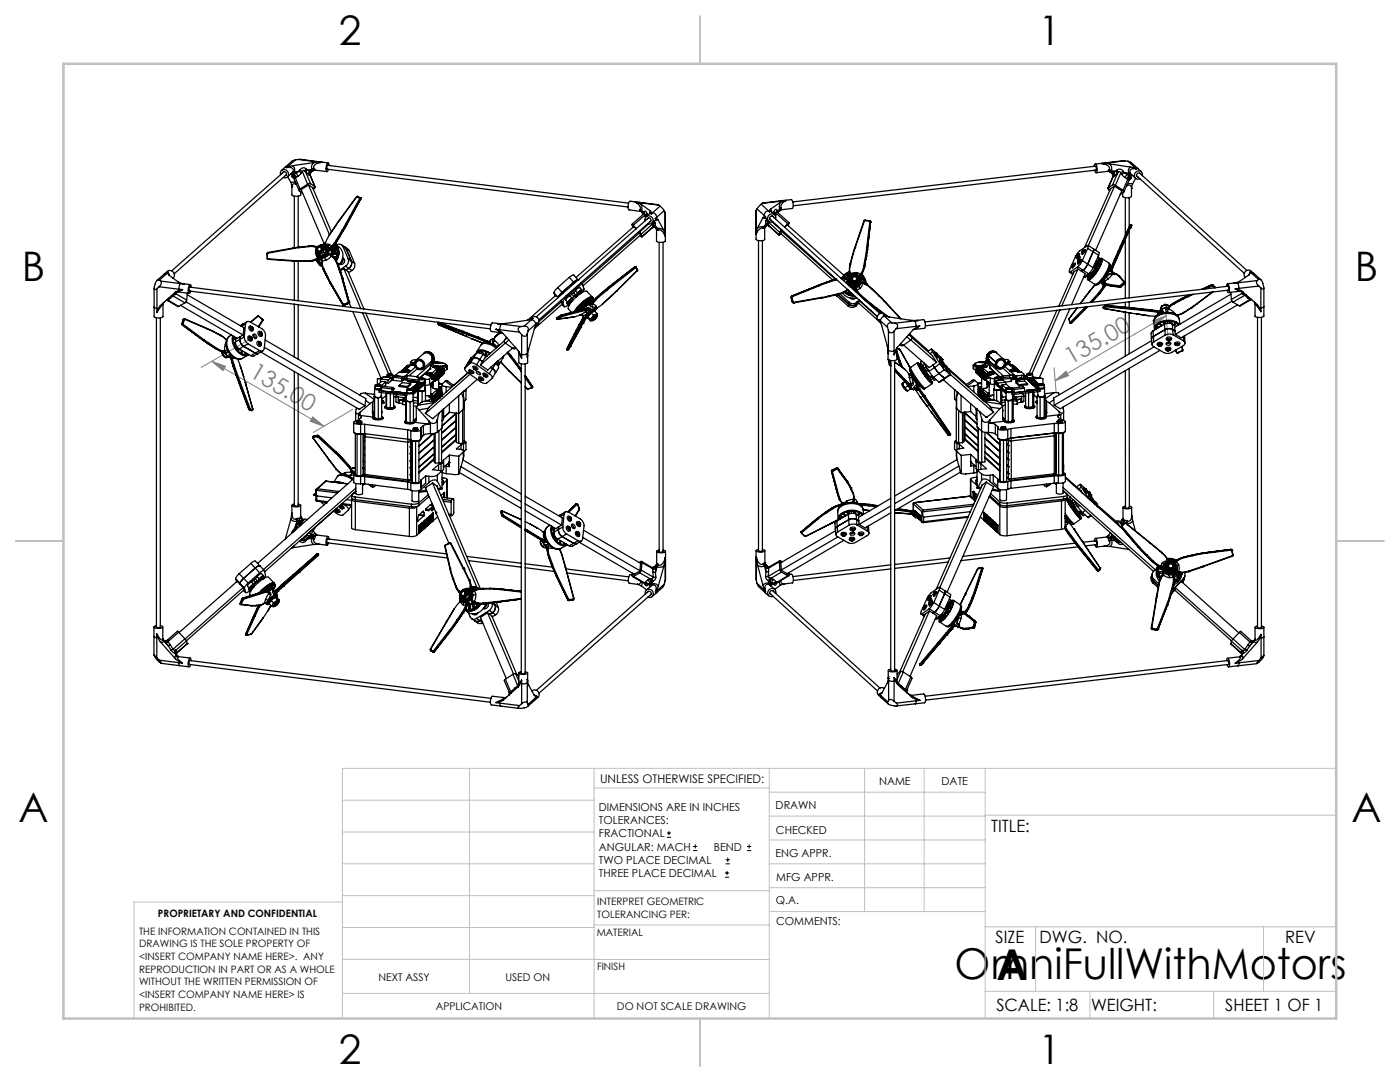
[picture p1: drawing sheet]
<svg xmlns="http://www.w3.org/2000/svg" width="279mm" height="216mm" viewBox="0 0 279 216" stroke-linecap="round" stroke-linejoin="round" font-family="sans-serif">
<defs><g id="words">
<g font-size="8.5">
<text x="190.5" y="195.4">OmniFullWithMotors</text>
<text x="198.9" y="195.5">A</text>
</g>
<g font-size="8.1">
<text x="67.6" y="8.9">2</text>
<text x="207.3" y="8.9">1</text>
<text x="4.4" y="56.2">B</text>
<text x="270.4" y="56.2">B</text>
<text x="3.7" y="164.1">A</text>
<text x="269.7" y="164.1">A</text>
<text x="67.6" y="212.4">2</text>
<text x="207.3" y="212.4">1</text>
</g>
<g font-size="4.7" fill="#808080">
<text x="49.6" y="75.1" transform="rotate(30 49.6 75.1)">135.00</text>
<text x="213.7" y="72.9" transform="rotate(-30 213.7 72.9)">135.00</text>
</g>
<g font-size="3.4">
<text x="197.8" y="166">TITLE:</text>
<text x="198.7" y="188.1">SIZE</text>
<text x="207.5" y="188.1">DWG. NO.</text>
<text x="256.5" y="188.2">REV</text>
<text x="198.8" y="201.7">SCALE: 1:8</text>
<text x="217.7" y="201.8">WEIGHT:</text>
<text x="244.5" y="201.7">SHEET 1 OF 1</text>
</g>
<text font-size="2.4" x="119.8" y="156.2">UNLESS OTHERWISE SPECIFIED:</text>
<g font-size="2.2">
<text x="119.5" y="161.8">DIMENSIONS ARE IN INCHES</text>
<text x="154.8" y="161.4">DRAWN</text>
<text x="175.4" y="156.6">NAME</text>
<text x="187.9" y="156.7">DATE</text>
<text x="119.5" y="164.4">TOLERANCES:</text>
<text x="119.5" y="167.1">FRACTIONAL</text>
<text x="154.9" y="166.3">CHECKED</text>
<text x="119.5" y="169.7">ANGULAR: MACH</text>
<text x="119.5" y="172.4">TWO PLACE DECIMAL</text>
<text x="142.5" y="169.7">BEND</text>
<text x="154.8" y="171">ENG APPR.</text>
<text x="119.5" y="175">THREE PLACE DECIMAL</text>
<text x="154.9" y="175.7">MFG APPR.</text>
<text x="154.9" y="180.4">Q.A.</text>
<text x="154.9" y="184.6">COMMENTS:</text>
</g>
<g font-size="2.1">
<text x="75.5" y="195.7">NEXT ASSY</text>
<text x="100.9" y="195.7">USED ON</text>
<text x="86.9" y="201.5">APPLICATION</text>
<text x="123.1" y="201.6">DO NOT SCALE DRAWING</text>
</g>
<g font-size="2">
<text x="31.5" y="182.9">PROPRIETARY AND CONFIDENTIAL</text>
<text x="119.2" y="180.6">INTERPRET GEOMETRIC</text>
<text x="119.2" y="183.1">TOLERANCING PER:</text>
<text x="27.8" y="186.5">THE INFORMATION CONTAINED IN THIS</text>
<text x="27.8" y="189">DRAWING IS THE SOLE PROPERTY OF</text>
<text x="27.8" y="191.6">&lt;INSERT COMPANY NAME HERE&gt;. ANY</text>
<text x="119.1" y="186.7">MATERIAL</text>
<text x="27.8" y="194.1">REPRODUCTION IN PART OR AS A WHOLE</text>
<text x="27.8" y="196.6">WITHOUT THE WRITTEN PERMISSION OF</text>
<text x="119.1" y="193.5">FINISH</text>
<text x="27.8" y="199.1">&lt;INSERT COMPANY NAME HERE&gt; IS</text>
<text x="27.8" y="201.7">PROHIBITED.</text>
</g>
</g></defs>
<g fill="none" stroke="#000" stroke-width=".2">
<path d="M133.1 167.1h.8M133.1 166.2h.8M133.5 165.8v.9M138.3 169.7h.8M138.3 168.9h.8M138.7 168.5v.8M144.7 175h.8M144.7 174.2h.8M144.8 172.4h.9M144.8 171.6h.9M145.1 173.8v.8M145.2 171.1v.9"/>
<path d="M149.1 169.7h.8M149.1 168.9h.8M149.5 168.5v.8"/>
</g>
<path d="M42.3 72.1l2.7 1-.5 .8zM42.3 72.1l22.3 13M50 67.6l-9.8 5.7M210.4 73.4l.4 5M210.6 76l2.2-1.9 .5 .9zM230 64l2.7-1-2.2 1.8zM232.5 60.4l.6 7.2M232.7 63l-22.1 13M62.4 83.2l2.2 1.9-2.7-1zM70.4 81.7l-7.9 4.6" fill="none" stroke="#808080" stroke-width=".2"/>
<g fill="none" stroke="#c0c0c0" stroke-width=".2">
<path d="M68.3 159.7h50.3M93.7 153.3v44.9M118.6 153.3v49.9M118.6 157.2h34.9M153.5 153.3v49.9M153.5 158.1h43.1M172.5 153.3v28.6M184.4 153.3v28.6M196.6 153.3v49.9M266.7 153.3h-198.4v49.9M68.3 178.7h50.3M68.3 172.4h50.3"/>
<path d="M68.3 166h50.3M68.3 180h-41.6v23.2M118.6 177.7h35M153.5 167.6h43.1M153.5 162.8h43.1M153.5 172.4h43.1M153.5 177.1h43.1M196.6 162.7h70.1M68.3 198.2h85.2M68.3 191.4l85.2 .1M68.3 185.1h50.3M118.6 184.6h35"/>
<path d="M153.6 181.9h43M196.6 197.8h70.1M196.6 184.9h70.1M206.7 184.9v12.9M217.5 197.8v5.4M242.2 197.8v5.4M252.2 184.9v12.9"/>
</g>
<path d="M139.7 3.2v9.5M3.1 107.9h9.6M266.7 107.9h9.5M139.7 203.2v9.6" fill="none" stroke="#c0c0c0" stroke-width=".25"/>
<path d="M12.7 12.7h254v190.5h-254z" fill="none" stroke="#c0c0c0" stroke-width=".5"/>
<g fill="#808080">
<path d="M230 64l2.7-1-2.2 1.8zM210.6 76l2.2-1.9 .5 .9z"/>
<path d="M42.3 72.1l2.7 1-.5 .8zM62.4 83.2l2.2 1.9-2.7-1z"/>
</g>
<g fill="none" stroke="#000" stroke-width=".25">
<path d="M56 34.9a.8 .8 0 0 1 .7-1.1 .8 .8 0 0 1 .9 .8v.3a.71 .71 0 0 1-1 .5M56.4 34.5a.42 .42 0 0 1 .6-.2 .42 .42 0 0 1 0 .7M56.7 34.3l-22.4 19.7M56.9 33.4l-.7 .6M57.1 34.9l-22.4 19.7M57.2 33.4a.91 .91 0 0 1 1.3 .7v.2M57.4 35.3l.7 1.1M57.5 33.2l-.6 .2M57.5 33.2l-.3 .2M58 34.7h.3M58.1 36.4l.1 .9M58.2 37.3h.1"/>
<path d="M58.2 37.3v1.6a1.52 1.52 0 0 0 1.8 0v-.6M58.3 34.7l.1 .3M58.3 35.3l.3 .2M58.3 34.7l-.2-.1 .2 .1M58.3 34.7h.1M58.3 35.3l.4 .3M58.4 34.4h.2M58.4 34.4l-1 .9M58.4 33.1l-1.2 .3M58.4 33.1a.96 .96 0 0 1 .3 1.2M58.4 35l-.2 .1 .1 .2M58.4 35l.3 .5"/>
<path d="M58.5 34.3h.2M58.5 34.3l-.1 .1M58.6 34.6l-.3 .1M58.6 34.8l-.2 .2M58.6 34.8l.3 .7M58.6 35.5l1.1 2.5M58.6 34.6l.1 .2M58.6 34.4l-.3 .3M58.6 34.4v.2M58.7 34.8h-.1M58.7 34.8l.4 .6M58.7 34.3l-.1 .1"/>
<path d="M58.7 35.5h.2M58.7 35.5h-.1M58.7 39.1v10.3M58.9 35.5l1 2.2M59 31.9l-.8 .3-1.3 1.2M59 36.4h-.9M59 31.9l-1.5 1.3M59.1 34.5l.4 .7M59.1 34.5l-.5 .1M59.1 34.5l-.4 .3M59.1 35.4l-.2 .1M59.1 36.8a.55 .55 0 0 0-.6-.1 .55 .55 0 0 0-.3 .6"/>
<path d="M59.1 36.7v.1M59.1 36.8h.1M59.5 35.2l-.4 .2M59.5 39.1v10.2M59.6 31.8l4 .5M59.6 31.8l3.9 .5M59.6 31.8l-.6 .1M59.7 34.2l-.6 .3M59.7 34.2l.4 .3M59.7 34.2l-1 .1M59.9 37.7l-.2 .4 .7 .5M59.9 33.9l.5 .4"/>
<path d="M59.9 33.9l-.2 .3M60.1 34.5l-.6 .7M60.4 34.3l-.3 .2M60.4 34.3l1 2.5M60.9 34.2a.29 .29 0 0 0-.3-.2 .29 .29 0 0 0-.2 .3M60.9 34.2l1.1 2.5M60.9 34.2l.2 .2M61.1 34.4l.5 .5M61.1 33.7a.79 .79 0 0 0-1.2 .2M61.1 33.7l-.2 .5M61.1 33.7l.2 .2M61.3 33.9l-.2 .5"/>
<path d="M61.3 33.9l.6 .2M61.4 36.8l-1.5 .9M61.6 36.9l4.2 9.9M61.6 34.9l.2 .1M61.8 35h.1M61.9 34.1a.6 .6 0 0 0-.3 .8M61.9 34.1l.2 .2M61.9 35h.1M61.9 35l1 2.3M62 36.7l-.6 .1M62 36.7l.9 .6M62.1 34.4l-.2 .2v.4"/>
<path d="M62.1 34.3l-.3 .4v.3M62.1 34.3h.1M62.1 34.3l-.2 .3v.4M62.1 34.3v.1M62.3 33.8l-1 .1M62.3 33.8h.1M62.3 34h.2M62.3 34l-.4 .1M62.3 34l-.2 .3M62.4 33.8l-.1 .2M62.4 33.8l.1 .2M62.4 37.4l3.7 8.9"/>
<path d="M62.4 37.5l-.8-.6-1.5 1 4.6 10.7M62.4 34.1l-.3 .3M62.5 34l-.1 .1M62.5 32.5l-.1 .2a1.04 1.04 0 0 0-.1 1.1M62.5 32.5l-4.1 .6M62.7 33.6l-.4 .2M62.7 33.6l.1 .1M62.8 33.7l.1 .2M62.8 33.7l-.4 .1M62.9 37.3l-.1 .2-.3 .2M62.9 33.9l-.5 .2M62.9 33.9l2.4 .4"/>
<path d="M62.9 33.9h.1M62.9 33.9l-.4 .1M63.5 32.3l.7 .1M63.6 32.3h-.1M63.6 32.3l1.9 .2M64.2 32.4l-1.7 .1M64.2 32.4a1.74 1.74 0 0 0-1.6 .9l.1 .3M65.3 33.8l60 7.5M65.4 33l60 7.5M65.5 33a.49 .49 0 0 0-.1 .8M65.7 33l-.2-.5a1.26 1.26 0 0 0-.4 1.5l.2 .2 .3-.4M71.2 39.3h.1"/>
<path d="M71.2 39.3l-3.5 4.6M71.2 39.3l-3.4 4.7M71.3 39.3h-.1M71.3 39.3l.5 .2M71.4 39.2l-.2 .1M71.4 39.2l-.1 .1M71.4 39.2l.5 .3M71.8 39.5v.2M71.8 39.7h.1M71.8 39.7l-2.8 5M71.9 39.5h.1M71.9 39.5h-.1"/>
<path d="M71.9 39.5v.2M71.9 39.7l-2.8 5.1M71.9 39.7v.1M71.9 39.5l.1 .3M71.9 39.8h.1M71.9 39.5v.3M71.9 39.8l-2.8 5M72 39.8l-2.8 5.1M218.4 33.2l.1-.5a1.36 1.36 0 0 1 .2 1.8l-.3-.5M218.6 33.2l-60.4 7.1M218.7 33.2a.5 .5 0 0 1 0 .8h-.1M218.8 33.9l-60.5 7.2"/>
<path d="M219.8 32.6l1.7 .1M219.8 32.6a1.74 1.74 0 0 1 1.6 1l-.1 .3M220.5 32.5v.1M220.5 32.5l-1.9 .2M220.5 32.6h-.7M221.2 37.5l-.1 .1 .4 .4M221.2 34.2h.1M221.2 34.2l.4 .1M221.2 34.2l-2.4 .3M221.3 34l-.1 .2M221.3 34l.4 .1M221.3 33.9l.5 .1"/>
<path d="M221.3 33.9v.1M221.5 32.7a1.1 1.1 0 0 1 .3 1.3M221.5 32.7l4.1 .6M221.6 34.3h.1M221.6 37.8l.8-.7 1.5 1-5.2 11.9M221.6 34.3l.4 .4M221.7 37.6l-5.2 11.8M221.7 34.1v.2M221.7 34.1l-.1 .2M221.7 34.3l.5 .1M221.7 34.3l.3 .2M221.8 34l.9 .2"/>
<path d="M221.8 34l-.1 .1M221.9 34.6a.52 .52 0 0 1 .2 .7M221.9 34.6l.1 .1M222 34.7l.1 .3v.3M222 34.5l.2 .2v.5M222 34.5l-.1 .1M222 36.9l.6 .1M222 36.9l-.8 .6M222.1 35.3l-1 2.3M222.1 35.3l-.9 2.2M222.1 35.3h.1M222.2 34.4l.2 .2v.5"/>
<path d="M222.2 34.4l-.2 .1M222.2 35.2l-.1 .1M222.4 35.1l-.2 .1M222.4 37.1l-5.2 11.9M222.6 37l1.5 1M222.7 34.2l.2 .4M222.7 34.2l-.5 .2M222.9 34a.77 .77 0 0 1 1.3 .2M222.9 34l.2 .4M222.9 34l-.2 .2M222.9 34.6l-.5 .5M223.1 34.4a.29 .29 0 0 1 .3-.1 .29 .29 0 0 1 .3 .2"/>
<path d="M223.1 34.4l-1.1 2.5M223.1 34.4l-.2 .2M223.7 34.5l-1.1 2.5M223.7 34.5l.2 .3M223.9 34.8l.6 .6M224.1 38l.2 .3-.7 .5M224.2 34.2l-.5 .3M224.2 34.2l.2 .2M224.4 34.4l.6 .4M224.4 34.4l-.5 .4M224.4 34.4l.9 .2M224.5 32.1l-4 .4"/>
<path d="M224.5 32.1l-4 .5M224.5 32.1l.6 .1M224.5 35.4l.4 .3M224.6 39.4v7.5M224.9 35.7l.2 .1M224.9 37h.1M224.9 37a.55 .55 0 0 1 .7 0 .55 .55 0 0 1 .2 .6M224.9 37l-.1 .1M225 34.8l-.5 .6M225 34.8l.4 .1M225 34.8l.4 .2M225 36.7h1"/>
<path d="M225.1 35.8l-1 2.2M225.1 32.2l.7 .3 2 1.8M225.1 32.2l1.4 1.3M225.3 35.7l-.2 .1M225.3 35.7l.1 .1M225.3 34.6l.1 .1M225.4 35v.1M225.4 35l-.5 .7M225.4 39.4v5.8M225.4 34.7l.3 .2M225.4 34.7v.2M225.4 34.9h.3"/>
<path d="M225.4 35.1l.2 .1M225.4 35.1l-.3 .7M225.4 35.8l-1.1 2.5M225.4 34.9v.1M225.6 33.3l1.2 .4M225.6 34.5l-.3 .1M225.6 33.3a.94 .94 0 0 0-.3 1.3M225.6 34.5v.1M225.6 35.2l.2 .2-.1 .2M225.6 35.2l-.3 .5M225.6 34.6l-.2 .1M225.6 34.6l1 1-.6 1.1"/>
<path d="M225.7 35.6l-.3 .2M225.7 34.9v.1M225.7 35.6l-.3 .3M225.7 35l-.1 .2M225.7 35h.3M225.8 37.6h.1M225.8 37.6v1.6a1.38 1.38 0 0 1-1.8 0v-.7M225.8 34.9h-.1M225.9 34.9l-.2 .1M226 36.7l-.2 .9M226.5 33.5l.6 .2M226.5 33.5l.3 .2"/>
<path d="M226.8 33.7a.86 .86 0 0 0-1.3 .7l.1 .1M226.8 35l21.5 19.5M227.4 34.5l21.4 19.4M227.5 34.6a.42 .42 0 0 0-.6 .1 .42 .42 0 0 0 .2 .6M228 35.1a.8 .8 0 0 0-.8-1 .8 .8 0 0 0-.8 1 .8 .8 0 0 0 1.1 .6M30.8 57.5v5.6a1.46 1.46 0 0 0 1.7 0v-2.4M31.3 57.6v4.7M31.8 57.2l3.9 .5M31.8 57.2l-.5 .4M31.8 55.9a.64 .64 0 0 0-.8 .7l-.2 1.1 .2 .1 .3-.2M31.8 55.9l.3 .2M32.1 56.1a.82 .82 0 0 1-.3 1.1"/>
<path d="M32.1 56.1l3.9 .5M32.7 54.8l.7-.6a.87 .87 0 0 1 1.2 .1 .87 .87 0 0 1-.1 1.2M32.7 54.8l-1.4 1.2M33.2 59.9l.2 .1M33.2 59.9h.3M33.3 54.6l-.6 .2M33.3 54.6l-1.5 1.3M33.5 54.3l.2 .6 1.9 1.4 1.2 .4M33.5 59.9h-.1l2.1 1.3 .2-.1M33.5 54.3l.3 .7M33.5 54.3l-.2 .3M33.5 59.9l2.2 1.2"/>
<path d="M34 59.5l-.5 .4M34 59.5l-.5 .1M34.5 59.1h-.4M34.5 59.1l2.4 1.3M34.5 59.1l-.5 .4M34.9 58.4l.1 .4M35 58.8l-.5 .3M35 58.3l-3 2.7-.7 1.3M35 58.3l.2 .4M35 58.3l.2 .2M35.2 58.7l-.2 .1M35.2 58.7l2.1 1.2"/>
<path d="M35.2 58.5v.2M35.2 58.2v.3M35.4 58.2l-.5 .1M35.4 58.2l2.3 .3M35.7 57.7l.7 .1M36 56.6l-.2 .4-.1 .7M36 56.6l.8 .1M36.4 56.6l1.6 .2M36.4 56.6l.4 .1M36.4 57.8l-1 .4M36.4 57.8l-1.4 .5M37.3 59.9l-.4 .5"/>
<path d="M37.4 58.8l11.3 6.6-.2 1.5M37.4 58.5l-.1 1.4M37.7 58.1l60.2 7.5M37.9 57.3l60.1 7.5M38 57.3a.49 .49 0 0 0-.2 .8h.1M38.2 57.3l-.2-.5a1.33 1.33 0 0 0-.3 1.7l.4-.4M53.3 50.6h.1M53.3 50.6v.9M53.3 51.5l.2 .3M53.3 51.5h.1M53.3 50.6l.1 .9M53.4 51.5l.1 .1"/>
<path d="M53.4 50.4l-.1 .2M53.4 50.5l-.1 .1M53.4 50.4v.1M53.5 51.6v.2M53.5 51.6l5 .4M53.5 51.8l5.1 .3M58.5 49.6l-5.1 .9M58.5 52h1.3M58.5 52l.1 .1M58.5 49.5h.1M58.5 49.5v.1M58.5 49.5l-5.1 .9"/>
<path d="M58.6 52.1h1.2M58.7 52.1v7.8M59.2 52.1h.1M59.2 52.1h.7M59.5 52.1v7.9M59.6 49.4l-1.1 .2M59.7 49.3l-1.2 .2M59.7 49.3l-.1 .1M59.8 52v.1M61.6 49.2l1.4 .1M61.6 52h-1.8M61.6 49.2l-2 .2"/>
<path d="M61.7 49.1h.1M61.7 49.1l1.3 .1M61.7 49.1l-.1 .1M61.7 49.1l-2 .2M62.2 49.1l.9 .1M63 49.3l.2 .1a2.11 2.11 0 0 0 .2 2.1M63 49.2v.1M63.1 50.1l-.1 .2 .3 .2M63.1 49.2h.1M63.1 49.2l.2 .1M63.1 50.4l.3 .8 .5 .3M63.1 51.6l-.7 .3-.8 .1"/>
<path d="M63.1 51.6l.1 .2M63.1 51.8l.5 .8 .7 .5M63.2 51.8v.1M63.2 51.8l-1.1 .3h-.4l-.1-.1M63.2 51.9l.1 .2M63.2 51.8h.1M63.3 51.8l-1.2 .3h-2.3M63.3 51.8v.1M63.3 50.5l.3 .2 .5-.1M63.3 49.2l-.1 .3M63.3 52.1l.2 .4 .7 .4M63.3 50.5l.4 .3"/>
<path d="M63.4 49.3a.58 .58 0 0 1 .9 .1 .58 .58 0 0 1-.4 .9 .55 .55 0 0 1-.7-.3 .55 .55 0 0 1 .2-.7zM63.4 51.5l.2 .1M63.4 52l.8 .8M63.4 51.5l-.3 .1M63.4 52l-.1 .1M63.5 50.1l.2 .1h.2M63.5 49.5a.4 .4 0 0 1 .6 0 .4 .4 0 0 1-.1 .6 .4 .4 0 0 1-.6-.1zM63.5 50.1l.4 .1M63.5 51.6l.1 .2M63.5 51.3l-.1 .2M63.5 51.6l-.3 .3M63.6 51.6h.1"/>
<path d="M63.6 51.6h.3M63.6 51.4l.5 .3M63.6 51.6l-.4 .2M63.6 51.6h-.1M63.6 51.6l-.3 .2M63.6 51.9v.1M63.6 52l.4 .5M63.6 51.8l-.3 .3M63.7 52.7l.6 .4M63.7 50.8l.3 .2M63.7 51.5l.2 .1M63.7 51.5l-.1 .1"/>
<path d="M63.8 51.5l-.2 .1M63.9 51.5h.4M63.9 51.5l.2 .4M63.9 52.9l.1 .1M63.9 51.5h.1M63.9 51.5l.1 .1M64 49.4a.41 .41 0 0 1 .3 .4 .41 .41 0 0 1-.4 .4M64 53l.3 .1M64 53l.3 .2M64 52.5l.1 .1M64 51.6l-.4 .2M64 49.4l.2 .3-.3 .5"/>
<path d="M64 51.6l-.6 .4M64 52.6l.2 .1zM64.1 51.6v.2M64.1 51.7l-.5 .3M64.1 50.6l-.4 .2M64.1 48.9l.3 .2M64.1 48.9l-.3 .1M64.1 48.9l.6-.1 .5 .2M64.1 51.9l.1 .1M64.1 51.9l.1 .4M64.2 52.3l.3 1.3M64.2 52.3h.1"/>
<path d="M64.2 52.5l-.2 .1M64.2 52.4l-.2 .1M64.2 49a1.06 1.06 0 0 1 1.2 .7 1.06 1.06 0 0 1-.5 1.2 .92 .92 0 0 1-1 .4 .92 .92 0 0 1-.6-.7M64.2 52.2l.4 1.4M64.2 52.2v.1M64.2 52v.2M64.3 51.5l-.1 .5M64.3 49.1a.94 .94 0 0 0-1.1 .4 .94 .94 0 0 0 .3 1.2l.5 .3M64.4 49.1l.2 .4v.3M64.4 49.1l.4 .3M64.4 49.1a.68 .68 0 0 1 .7 .5M64.4 53.5l.1 .2"/>
<path d="M64.4 49.1l.7 .5M64.5 53.7h.1M64.5 53.7l.9 1.8M64.5 53.6l.8 1.8M64.6 50.3l-.5 .3M64.6 53.6h-.1M64.6 50.3l.3 .3M64.6 53.6l.8 1.7M64.6 49.8l-.1 .4-.4 .4M64.6 49.8v.5M64.8 49.4l-.2 .4M64.8 49.4l.3 .2"/>
<path d="M64.8 51.4l.2 .5M64.8 51.4l-.5 .1M64.8 48.8l.6-.1 .4 .1M64.8 48.7l-.2 .1M64.8 48.8h.1M64.9 48.6l-.5 .2M64.9 50.6l-.4 .3-.5 .1M64.9 48.5l-.6 .3M64.9 50.6l-.9 .4M64.9 48.5l-.1 .4v-.1M64.9 48.5l-.1 .3M65 49.1a1.22 1.22 0 0 1 .2 1.6 1.22 1.22 0 0 1-1.6 .4"/>
<path d="M65 51.9l-.8 .1M65.1 49.6v.5l-.2 .5M65.1 49.6l-.2 1M65.2 49h.1M65.2 49l.3 .4M65.3 55.4l.6 1M65.3 55.4l.1 .1M65.4 55.5l.5 1M65.4 55.5h.1M65.4 55.3l.6 1M65.4 55.3l-.1 .1M65.5 49.4l.2 .4"/>
<path d="M65.7 49.8a1.77 1.77 0 0 1-.9 1.6M65.7 49.8v.1M65.7 46.9l-.8 1.6M65.7 50.7l-.9 .7M65.7 50.7l.4 .4M65.7 49.9l.1 .1M65.7 46.9h.1M65.8 48.8l.2 .5M65.8 48.8l-.3 .2h-.3M65.9 56.4l2.5 4.4M65.9 56.5l2.5 4.3M65.9 56.4v.1"/>
<path d="M65.9 56.5h.1M66 56.3l-.1 .1M66 49.6l-.3 .3M66 56.3l2.5 4.4M66 49.6h.1M66 49.5l-.3 .3M66 49.6l-.2 .4M66 49.7v.2M66 49.5v.1M66 49.9v.2l-.2-.1M66 49.3v.2M66 49.3l-.5 .1"/>
<path d="M66.1 49.6l-.1 .3M66.1 49.6l.2 .5-.1 .7M66.1 51.1l-1.1 .8M66.1 50.7l-.2-.1-.2 .1M66.1 51v.1M66.1 50.7v.2M66.1 51l.4 .2M66.1 51.1l.3 .2M66.1 50.7h.1M66.1 50.9l.1 .1M66.2 50.7l-.1 .2M66.2 50.7v.1"/>
<path d="M66.2 49.1l.1 .1M66.2 50.8l-.1 .2M66.2 49.1l-.2 .2M66.3 49.2h.1M66.3 49.2l-.3 .4M66.4 51.3l.8 1.2M66.4 50.6l-.1 .5M66.4 50.8v.3M66.4 49.2l-.4 .4M66.4 49.2h.1M66.4 51.1v.1M66.4 51.1l.6 .2"/>
<path d="M66.4 49.2l-.3 .4M66.4 50.5l.1 .1M66.5 51.2h.1M66.5 51.2l.8 1.3M66.5 50.6l-.1 .2M66.5 51.2l-.1 .1M66.5 49.1l-.2 .4M66.6 49l.4 .2M66.6 51.5l.4 .2M66.7 48.9l.3 .4M66.7 48.9l.4 .3M66.8 48.8a2.37 2.37 0 0 1 .2 3.1"/>
<path d="M66.8 48.8a2.32 2.32 0 0 1 .3 3.2M66.8 48.8a2.36 2.36 0 0 1 .3 3.3M66.8 48.8a2.5 2.5 0 0 1 .7 4.3M66.9 45.1l-1.2 1.8M67 51.7l-.1 .1M67 51.3l.1 .1M67 51.3h.1M67 49.5l-.1 .1M67 48.4l.2 .5M67.1 49.2l.1 .2M67.1 49.2l-.9 .3M67.1 49.4l.1 .2"/>
<path d="M67.1 48.9a.87 .87 0 0 1 1.3 .3M67.1 49.4l-.9 .4M67.1 47.9l-.9 1.2M67.1 47.9h.2M67.1 49.5l-.8 .6M67.2 49.4v.2M67.2 49.4l-1.1 .3M67.2 49.4h-.1M67.2 52.5h.1M67.2 52.5l.6 1.8M67.2 49.6l.1 .2M67.2 49.8a2.79 2.79 0 0 1-.3 1.8"/>
<path d="M67.2 52.4l.1 .2M67.2 49.6l-.9 .6M67.2 49.8l-.9 .9M67.2 50.7l-.8 .1M67.3 47.9l-1 1.3M67.3 50.4l-.8 .2M67.3 47.9v.1M67.3 50.4h-.1M67.3 48h.1M67.3 48l-.9 1.2M67.3 49.8l-1 .7M67.3 49.8a2.53 2.53 0 0 1-.3 1.9"/>
<path d="M67.3 52.5l.6 1.8M67.3 52.5v.1M67.3 49.8h-.1M67.3 52.6h.1M67.3 52.6l.6 1.7M67.7 43.9l-.8 1.2M67.7 43.9l.1 .1M67.8 44l-.9 1.1M67.8 52.8h.2M67.8 54.3l.4 1.2M67.8 54.3h.1M67.8 52.7l.2 .1"/>
<path d="M67.9 52.6l.4-.3a.6 .6 0 0 0 .1-.8 .68 .68 0 0 1 .4 .8 .68 .68 0 0 1-.8 .5M67.9 54.3l.4 1.2M67.9 54.3h.1M68.2 48.9l1.2 .8 .3 .4M68.2 55.5h.1M68.2 55.5l1.3 4.8M68.3 45.9l.1 .1M68.3 45.9l-1.2 2M68.3 55.5h.1M68.3 55.5l1.4 4.8M68.4 46l-1.1 1.9M68.4 46h.1"/>
<path d="M68.4 49.2l1.1 2.4M68.4 49.2l.7 .4M68.5 46l-1.2 2M68.6 53.6l.4 .3M68.6 53.6l-.7 .5M68.6 53.6l3.4 8M68.8 49.3l.3 .3M69 44.7l-.7 1.2M69 44.7l.1 .1M69 53.1l1.2 .9M69 53.1l-1.2 .7M69 53.9l.5 .3 3.1 7.5"/>
<path d="M69.1 49.6l1 2.5M69.1 49.6l.6 .5M69.1 44.8l-.7 1.2M69.1 44.8h.1M69.1 44.8l-1.8 3.2M69.1 44.8l.1 .1M69.2 44.9l-.7 1.1M69.5 51.6a1.27 1.27 0 0 1-.5 1.5M69.5 51.6l.6 .5M69.7 50.1l1.1 2.4M70.1 52.1a1.24 1.24 0 0 1-.5 1.5l-.6 .3M70.1 52.1l.7 .4"/>
<path d="M70.2 54l-.6 .4M70.8 52.5a1.24 1.24 0 0 1-.6 1.5M110.6 58.4l.1 .7M110.6 58.4l.8 1M111.3 57.4l-.7 .7v.3M111.3 57.4l.9 .9M111.4 59.4l-.5-.5-5.6 5M111.9 60l.2 .2M112 59.9l.3 .4M112.2 58.3l-.8 1M112.2 58.3l.2 .2M112.9 59.1l.2 .2"/>
<path d="M113.1 59.3l-.7 .7-.1 .3M113.6 55.4l.9-.5 .9 .9M113.6 55.4l-2.3 2M113.6 55.4l.9 .9M113.7 59l-.5 .4-.3 .5 .4 .5M113.7 59l.4 .4M113.8 59.8l.2-.1-.4 .4zM114.1 59.4l-.8 .8 .1 .2h.3M114.2 58.7l-.5 .3M114.2 58.7l.3 .4M114.3 59.9l-.1 .2M114.5 58.4l-.3 .3"/>
<path d="M114.5 58.4l.4 .4M114.5 56.3l-2.3 2M114.5 56.3l.2 .2M114.5 59.1l-.4 .3M114.9 58.8l-.4 .3M114.9 58l-.4 .4M114.9 58l.4 .5M115.1 59.1l-.2 .2M115.2 57l.2 .2M115.3 58.5l-.4 .3M115.4 57.2l-2.3 2.1M115.4 55.8h.1"/>
<path d="M115.4 55.8l-.9 .5M115.5 58.3l.4-.2-.4 .4zM115.9 58.5a2.51 2.51 0 0 0-2 1.8v.1M115.9 56.4l.4 .4M116 58.3h.1M116 58.3l.1-.5-.3 .1-.5 .6M116 58.3v.2M116 58.3l.1 .1M116 58.1l.2 .2M116 58.5h.1M116.1 57.8l-.4-.4-.8 .6M116.3 56.8a.91 .91 0 0 0-.9 .4"/>
<path d="M116.3 56.8l.3 .9-.4 .6M117.3 60l-.2 .3M117.4 59.9l-.3 .4M117.8 60h.1M117.8 60l-.6 .7M117.9 59.8l-.7 .6M117.9 59.9v.2M117.9 60l-.6 .7M117.9 59.7l-.7 .6M118 59.7l-1.3 .7M118 59.7l-.8 .9M118 59.6h.1"/>
<path d="M118 59.6l-1.3 .8M118 59.6v.1M118 59.6l-.2 .4M118.1 59.7a.26 .26 0 0 1 .3 .1 .26 .26 0 0 1-.1 .3M118.1 59.6a.29 .29 0 0 1 .3 .1 .29 .29 0 0 1 0 .4M118.1 59.6l-.2 .4M118.3 59.3l-1.2-1.2a2 2 0 0 0-1.8 .9 5.1 5.1 0 0 0-1.9 2.5l.7 .8M118.3 59.4l-.1-.1a5.5 5.5 0 0 0-3.5 2.7l-.1 .2M118.4 59.5l-.2-.2a4.1 4.1 0 0 0-2.7 1.8l-.8 1.1M118.4 59.8v-.4a5.3 5.3 0 0 0-3.3 2.5l-.2 .2M119.5 59l-1.3 1.3M119.5 59h.1"/>
<path d="M119.5 59l-1.2 1.3M119.5 59l.1 .1M119.6 59.1l-1.3 1.3M119.6 59.1v.1M119.6 59.2l-1.2 1.2M121.1 57.6h.1M121.1 57.6l-1.6 1.4M121.1 57.6v.1M121.1 57.7l.1 .1M121.1 57.7l-1.5 1.4M121.2 57.8l-1.6 1.4M122 59.1l-1.7 1.5"/>
<path d="M122 59l-1.7 1.6M122 59v.1M122.2 56.7l-1.1 .9M122.2 56.7v.1M122.2 56.8l-1.1 .8M122.2 56.8h.1M122.3 56.8l-1.2 .9M122.3 56.8l.1 .1M122.4 56.9l-1.2 .9M123 58.1l-1 1M123 58.1l-1 .9M123 58.1h.1"/>
<path d="M126.4 45l-.3-.2 .2 .6M126.4 45l.6 .6M126.4 45.2v-.1l.6 .6M126.5 45.2l-11.6 10.2M126.6 53.3h.1M126.6 53.3l-4.4 3.4M126.7 53.3l-4.5 3.5M126.7 53.3h.1M126.7 53.3l.1 .1M126.7 53.3l-4.4 3.5M126.8 40.3l1.2 .4M126.8 40.3l.2 .2a1.25 1.25 0 0 1 .7 1.4"/>
<path d="M126.8 40.3l.7 .1M126.8 53.4h.1M126.8 53.4l-4.4 3.5M126.9 53.2l-.3 .1M126.9 53.2l-.2 .1M126.9 53.2v.1M126.9 53.3h-.2M126.9 53.3h.1M126.9 53.4l.3 .5M127 53.3l-.1 .1M127 53.3l.2 .5M127.1 54h.1"/>
<path d="M127.1 54l-4.1 4.1M127.2 53.9l-.1 .1M127.2 53.8l-.1 .2M127.2 53.8v.1M127.5 46.2l.2 .2M127.5 40.4l3.9 .5M127.5 46.2l.1 .1M127.6 46.3l.4 .4M127.6 40.4l3.8 .5M127.6 40.4l-1.8-.3a1.42 1.42 0 0 0-.2 1.8l2.3 .3M127.6 40.4h-.1M127.7 46.4l.1 .5-11.5 10.1"/>
<path d="M127.7 46.4l-11.6 10.2M127.7 41.9l.1 .3M127.7 41.9l.3 .3M127.7 41.9l.4 .2M127.7 41.9h.1M127.8 47l.3 .2M127.8 42.2h.1M127.9 42.2l.2 .1M127.9 42.2h.1M128 40.7l.1 .9v.5M128 40.7l1.8 1.4M128 46.7l.1 .5"/>
<path d="M128 42.2l.1 .2M128 42.2l.1 .1M128.1 42.3v.1M128.1 42.1l.4 .3M128.1 42.1l-.1 .1M128.1 42.4h.1M128.1 42.4l.3 .3M128.1 42.4l.2 .1M128.3 42.5l.1 .2M128.4 42.7h.1M128.4 42.7v.1M128.5 42.4l-.2 .1"/>
<path d="M128.5 42.7l.2-.1v.3M128.5 42.4v.3M128.5 42.7l-2.4 2.1M128.6 42.3l-.1 .4M128.6 42.3v-.1a.41 .41 0 0 1 .5 .1 .41 .41 0 0 1 .1 .4M128.6 42.3l-.1 .1M128.7 42.9l-2.3 2.1M128.7 42.9l.1 .3M128.8 44.1a.81 .81 0 0 1 .6-1.1 .81 .81 0 0 1 1 .9 .72 .72 0 0 1-.3 .7 .72 .72 0 0 1-.8 0M128.8 43.2v.2M129.1 43.1l-.3 .1M129.2 43.7a.41 .41 0 0 1 .6-.1 .41 .41 0 0 1-.1 .7"/>
<path d="M129.2 42.7l-.5 .2M129.2 42.7l.1 .3M129.4 43.5l-22.4 19.7M129.4 44.7l-1.8 1.6M129.8 42.5h-.1M129.8 42.1l.2 .6M129.8 42.1l-.2 .5M129.9 44.1l-22.3 19.7M130 42.7l-.2-.2-.9 .7M130.2 45.4l-2.1 1.9M130.2 42.4a.99 .99 0 0 1 .9 1M130.2 45.1v.3"/>
<path d="M130.2 42.4l-.2 .3M130.2 45.4l-2.1 1.8M130.2 45.4h.1M130.3 44.6l-2.3 2.1M130.3 44.6l-.1 .5M130.5 44.2l.3 .4M130.7 45.3v.1M130.7 45.3l.1 .1M130.7 45.3l-.5 .1M130.7 45.4l.1 .1M130.8 43.6l.1 .3M130.8 43.6l.5 .2"/>
<path d="M130.8 45l-.6 .1M130.8 45v.3M130.8 45l.3 .5M130.8 44.6h-.5M130.8 45.4h.1M130.8 44.6v.4M130.8 45.5h.1M130.8 45.3l-.6 .1M130.8 45.5l.2 .1M130.8 45.3v.1M130.9 43.9l-.8 .6 .2 .1M130.9 43.9h.1"/>
<path d="M130.9 45.5l.1 .2M130.9 45.5l.1 .1M131 45.7h.1M131 45.7v2.4l.6 .3M131 45.7l.1 .2h.1M131 45.6l.2 .3M131.1 43.4l-.3 .2M131.1 45.5l.8 .1 .5 .3M131.1 45.5l.2 .4M131.1 45.5l-.1 .1M131.3 45.9a1.39 1.39 0 0 1 1.4 1.2M131.3 43.8l-.5 .1"/>
<path d="M131.3 43.8l1.1 2.1M131.3 45.9h-.1M131.4 40.9l.3 .2M131.6 48.4v61.7M131.7 41.1l.8 1M131.7 41.1l-1.5 1.3M132.3 48.3v61.8M132.4 45.9l.3 1.2M132.5 42.1l-1.4 1.3M132.5 42.1l.2 .2M132.7 42.3l.1 5.8-.3 .2-.9 .1M132.7 42.3v4.8"/>
<path d="M132.8 46.2l-.1 .1M150.9 45.9v.1M150.9 42v5.7a1.43 1.43 0 0 0 1.7 0v-2.4M150.9 42v4.7M151.1 41.7l-.2 .3M151.1 41.7l1.4 1.3M151.2 45.5l-.3 1.2M151.4 48v62M151.9 40.7l-.8 1M151.9 40.7l1.4 1.4M152.2 48v62M152.2 40.6l-.3 .1"/>
<path d="M152.3 43.5l.5 .1M152.3 43.5l-1.1 2M152.3 45.5a1.39 1.39 0 0 0-1.4 1.2M152.3 45.5l.1 .1M152.5 43l.3 .2M152.5 45.2l-.8 .1-.5 .2M152.5 45.2l-.2 .3M152.5 45.2h.1M152.6 45.2l-.2 .4M152.6 45.3l-.2 .3M152.6 45.3h.1M152.7 43.5h.1"/>
<path d="M152.7 43.5l.7 .7-.1 .1M152.7 45.2l-.1 .1M152.7 45.2h-.1M152.8 45.1l-.1 .1M152.8 43.2l-.1 .3M152.8 43.2l-.4 .1-.1 .2M152.8 44.2l.5 .1M152.8 44.9h.3l.3 .1M152.8 45.1l-.2 .1M152.8 44.9v.2M152.8 45.1h.1M152.8 44.2l.1 .4"/>
<path d="M152.9 44.6l.5 .1M152.9 44.6l-.1 .3M152.9 44.6l-.4 .6M152.9 45l-.1 .1M153.1 43.8l-.3 .4M153.3 44.3l2.3 2.1M153.3 44.3l.1 .4M153.3 42.1a.99 .99 0 0 0-.8 .9M153.3 42.1l.3 .2M153.4 44.7v.3M153.4 45h.1M153.4 45l2.1 1.9"/>
<path d="M153.4 45l-.4-.1-.2 .2M153.6 43.7l21.5 19.4-3.7-3.2M153.8 41.7l-.2 .6M153.8 41.7l.2 .6M153.8 42.2h.1M153.8 42.2l-.2 .1M153.8 42.2l.8 .6M154.1 43.1l21.5 19.5M154.1 44.3l1.9 1.6M154.4 43.4a.42 .42 0 0 0-.7-.2 .42 .42 0 0 0 .1 .7M154.4 42.3l.5 .3M154.4 42.3v.3"/>
<path d="M154.5 42.7l.3 .2M154.8 43.7a.82 .82 0 0 0-.8-1.1 .82 .82 0 0 0-.8 1v.2a.74 .74 0 0 0 1 .5M154.8 42.9v.1M154.9 42.6l-.1 .3M154.9 42.6l2.3 2M155 41.9v-.1a.4 .4 0 0 0-.4 .1 .4 .4 0 0 0-.2 .4M155 41.9l.1 .4M155 41.9l.1 .2M155.1 42.3h-.2v.3M155.1 42.3l2.4 2.2M155.1 42.1l.2 .1M155.1 42.1v.2"/>
<path d="M155.3 42.2l-.1 .2M155.3 42.3l-.1 .1M155.3 42.2v.1M155.5 42.1l-.2 .2M155.5 42.1h.1M155.5 42.1l-.2 .1M155.6 42l-.1 .1M155.6 41.8l-.5 .3M155.6 41.8h.1M155.6 41.8l-.1 .3M155.6 41.8v.2M155.6 46.4l-.1 .5"/>
<path d="M155.7 41.9l-.1 .1M155.7 41.9h.1M155.7 40.4l-.2 .6 .1 .8M155.7 40.4l-1.9 1.3M155.8 41.8l-.1 .1M155.9 46.6l-.4 .3M155.9 41.5l-.3 .3M155.9 41.5v.1M155.9 41.6l-.1 .2M155.9 41.6l-.3 .2M155.9 46.1l10.9 9.6M156 45.9l-.4 .5"/>
<path d="M156 40l-3.8 .6M156 40l1.9-.2a1.5 1.5 0 0 1 .2 1.8l-2.4 .3M156 40l.1 .1M156 45.9h.1M156.1 45.9l-.3 .7 10.4 9.3M156.1 40.1l-3.9 .5M156.9 40l-1.2 .4M156.9 40l-.1 .1a1.32 1.32 0 0 0-.9 1.4M156.9 40l-.8 .1M157.1 44.8l11.3 10.1M157.2 44.9v-.1l-.6 .6M157.2 44.6l-.6 .7"/>
<path d="M157.5 44.5l-.3 .1M157.5 44.5l-.2 .5M157.9 59.4h.1M157.9 59.4l.3 .9M158 59.1h.1M158 59.1l-.1 .3M158 59.1l.1 .1M158 59.3l-.1 .1M158 59.3l.3 1M158.1 59.2l-.1 .1M163.4 56.9v.1M163.4 56.9h.1"/>
<path d="M163.4 56.9l-5.4 2.2M163.4 57l-5.3 2.2M164 59.3v.1l-5.6 1M164 59.3l-5.6 1M164.6 56.4l-1.2 .5M164.6 56.4h.1M164.6 56.4l.1 .2M164.7 56.6l-1.3 .4M165.5 59.1l-1.5 .2M165.5 59.2h.1M165.5 59.2l-1.5 .2M165.5 59.1v.1"/>
<path d="M166.8 55.7l-2.2 .7M166.8 55.7h.1M166.8 55.7v.1M166.8 55.8l-2.1 .8M166.8 58.8l.2 .2M167 59l2.3 2.1M167 55.8h-.2M167 58.8v.2M167.2 58.7l2.2 2M167.5 58.6v.1M167.5 58.6l-2 .5M167.5 58.7l-2 .5"/>
<path d="M167.6 58.6l1.9 1.7M167.9 55.6h.4M168.1 58.5a2.55 2.55 0 0 0 2.9 .9M168.2 55.2l-.2 .3M168.3 55.5h-.5h.5M168.3 55.5h.1M168.3 55.5h.5M168.3 55.5v.1M168.3 55.6h.3M168.5 58.3l.4 .3a2.45 2.45 0 0 0 1.7 .5M168.5 58.3a2.6 2.6 0 0 0 2 .7M168.6 58.2l.7 .5 1.2 .3"/>
<path d="M168.6 55.6l.4 .2M168.6 55.6l-.1 .6M168.7 55.1l-.3 .4M168.7 55.1l.2-.2 .4 .3M168.7 55.1l.3 .4M168.7 58.2l.1 .1M168.8 55.5l-.2 .1M168.8 58.3l.6 .4 .9 .1M168.8 55.5h.1M168.8 58.2l.7 .4 .7 .1M168.9 58.2v.1M169 55.8l.1 .5"/>
<path d="M169.1 57.8l-.8 .5-.8 .3M169.1 56.3l.3 .7M169.1 57.8l-.4 .4-1.2 .5M169.1 56.3l.1 .5M169.1 56.3l-.3 .1M169.1 55.1h.1M169.1 55.4l-.3 .1M169.1 55.4h.1M169.1 57.7v.1M169.2 55.4l-.4 .1M169.2 54.8l-.1 .3M169.2 54.8l.1 .4"/>
<path d="M169.2 57.9l-.4 .4M169.2 57.8l-.4 .5M169.3 55.7a1.23 1.23 0 0 0 .9 1.5 1.23 1.23 0 0 0 1.5-1M169.4 58.4l-.1 .1h.1M169.5 55.6l-.1 .4 .3 .6M169.5 54.3a2.24 2.24 0 0 0-1.4 1.2M169.5 55.6l.2 1M169.5 58.2l-.1 .4v-.2M169.5 58.2l-.1 .2M169.5 54.3l.1 .2M169.5 58.2l-.3 .3M169.5 58.1v.1"/>
<path d="M169.5 54.2l-.1 .1a2.3 2.3 0 0 0-1.4 1.2M169.5 55.4l.2 .5M169.5 57.1l1 .3M169.5 54.4h.1M169.5 54.3h.1M169.5 54.4l.1 .4 .1-.2M169.5 55.4v.2M169.6 54.6l-.4 .2M169.6 54.6l-.1-.2a2.31 2.31 0 0 0-1.3 1.1M169.6 54.4h-.1M169.6 54.8v.1M169.6 54.4l.1 .2"/>
<path d="M169.7 55.9l.1 .3 .5 .3M169.7 52.7l-.2 1.7M169.7 52.7h.1M169.7 59.4l.1 .1a.65 .65 0 0 0 .9 0M169.7 55.9l.1 .5M169.7 58.7h.1M169.7 54.6l.1 .2M169.7 56.6l.3 .2 .7 .1M169.7 52.7l-.1 1.7M169.7 56.6l1 .3M169.8 56.4l.5 .1M169.8 56.4l-.1 .2"/>
<path d="M169.8 58.7h.2M169.9 55.1a.94 .94 0 0 1 1.5 .4M169.9 55.1l-.2 .4v.4M169.9 55.1l-.4 .3M169.9 58.5l-.1 .2M170 59.5h.5M170.1 55.7l.3 .4M170.1 55.5a.44 .44 0 0 0 .3 .6 .44 .44 0 0 0 .6-.4M170.2 54.8a1.18 1.18 0 0 0-.8 1.6 1.18 1.18 0 0 0 1.7 .5 1.18 1.18 0 0 0 .2-1.8M170.2 50.7h.1M170.2 50.7l-.5 2M170.3 56.5l.4 .2"/>
<path d="M170.3 50.7l-.6 2M170.3 55.3a.47 .47 0 0 0-.2 .7 .47 .47 0 0 0 .8 0M170.4 57.5v.1h.2M170.4 57.5l.3 .2M170.4 57.4l.3 .3M170.4 57.4v.1M170.5 54.8l.6 .2M170.5 57.4l.3 .3M170.5 57.4h-.1M170.5 57.7l.1 .3M170.6 57.6l.1 .1M170.6 49.4l-.4 1.3"/>
<path d="M170.6 49.4h.1M170.7 57.7l-.4 .1M170.7 49.4l-.4 1.3M170.7 57.7l.3 .4M170.7 57.7h.1M170.7 57.7l.2 .6M170.7 54.9l-.4-.1-.4 .2M170.7 56.7v.2M170.8 57.7l.2 .1M170.9 54.9l.4 .2 .1 .4M170.9 55.9v.1M170.9 55.5l.1 .2-.1 .3"/>
<path d="M171 58.1l.6 .8M171 57.3l-.5 .1M171 57.3v.5M171 58.1l1 1.2M171 57.8l.1 .2M171 58.1h.1M171.1 54.4h-.7l-.7 .2M171.1 54.4l.6 .4M171.1 54.4l-.2 .3M171.1 58l1 1.2M171.1 58l-.1 .1M171.1 56.3l-.4 .3-.4-.1"/>
<path d="M171.1 56.3l-.4 .4M171.1 58.3v.2M171.3 58.6v.1M171.4 55.5v.3l-.3 .5M171.4 55.5l.1 .5M171.4 55a1.45 1.45 0 0 0-2.4 .8M171.4 55l.3 .3M171.4 56.2l-.2 .5-.5 .2M171.4 57l-.4 .3M171.4 57l.2 .6M171.4 56.2l-.7 .7M171.4 59.9l-.1 .5 3.9 3.5"/>
<path d="M171.4 59.8l-.4 .5M171.5 56.1l-.1 .1M171.5 59.9h-.1M171.5 56l-.4 .3M171.5 56l-.1 .2M171.6 57.6l-.6 .2M171.7 55.3h.1M171.7 55.3a1.4 1.4 0 0 1-.3 1.7M171.7 55.1v.2M171.7 54.8v.2M171.7 54.8l-.3 .2M171.7 55.1h.1"/>
<path d="M171.7 55v.3M171.7 55v.1M171.8 55v.1M171.8 55.1h.1M171.8 55.1h-.1M171.8 56.4l-.4 .6M171.8 54.5l.2 .1M171.8 54.5l-.1 .3M171.9 55.8l.4-.1 .1 .3M171.9 54.9l.1 .1M171.9 56.3l.3 .2M171.9 54.8l.1 .1"/>
<path d="M171.9 54.7l.8 1.1 .1 1M172 54.6h.1M172 54.6l-.3 .5M172 54.6v.1M172 55.3l.1 .2M172 55.7h.1M172 54.9l.2 .2M172 55.7v.1M172 59.3l1.8 1.4M172 54.9l-.3 .5M172 59.3h.1M172 59.4l1.7 1.3"/>
<path d="M172.1 56.4l.1 .1M172.1 56.4l.4 .2M172.1 55.5l-.1 .2M172.1 55.5l-.3 .2M172.1 59.2l-.1 .1M172.1 55.1l.4 .7 .1 .9M172.1 59.2l1.7 1.4M172.2 56.5l-.2 .6-.4 .5M172.2 55.1l-.4 .5 .3-.5M172.2 55.1a2.3 2.3 0 0 1 .5 1.6M172.2 56.5l.3 .1M172.2 55.1h-.1"/>
<path d="M172.3 59.6l1.4 1.2M172.4 53.2l-.6 1.3M172.4 53.2h.1M172.4 56l-.5 .2 .2 .2M172.4 56l.1 .5M172.4 44.1h.1M172.4 44.1l-1.8 5.3M172.5 56.6l1.4 1M172.5 56.6l1.5 1M172.5 56.6h.1M172.5 53.2l-.5 1.4M172.5 53.2h.1"/>
<path d="M172.5 44.1l-1.8 5.3M172.5 56.5v.1M172.5 56.5l-.1 .1M172.6 44l-.1 .1M172.6 44l.9 .1M172.6 43.9l-.2 .2M172.6 43.9v.1M172.6 43.9l.9 .2M172.8 51h.1M172.8 51l-.4 2.2M172.8 56.4l.1 .4M172.8 56.4l.6 .7"/>
<path d="M172.9 51.1h.1M172.9 51.1l-.4 2.1M172.9 51l-.4 2.2M172.9 51v.1M172.9 49.7l-.1 1.3M172.9 49.7h.2M173.1 49.7l-.2 1.3M173.1 49.7v.1M173.1 49.8l-.2 1.3M173.1 49.8h.1M173.5 44.1l.1 .1M173.5 44.1h.2"/>
<path d="M173.5 44.1h.1M173.6 44.2l.1 .1M173.6 44.2l-.7 5.5M173.7 44.1v.2M173.7 44.1v.1M173.7 44.2v.1M173.7 44.3l-.6 5.5M173.7 44.3h.1M173.9 57.6l1.6 1.4M173.9 57.6l1.5 1.5M175.4 59.1l1.1 1M175.5 59l1 1"/>
<path d="M175.5 59l-.1 .1M213.4 54.3l.7 .5M213.6 54.3l.6 .3M213.9 53.1h.1M213.9 53.1v.1M214 53.2h.1M214 53l-.1 .1M214 53h.1M214 52.9v.1M214 53v.1M214 53l.1 .1M214 53.1v.1"/>
<path d="M214.1 52.8l-.1 .1M214.1 53.1h-.1M214.1 52.7v.1M214.1 53v.1M214.1 52.7l.1 .1M214.2 52.7h-.1M214.2 52.8l-.1 .2M214.2 52.6l.3-.1a.75 .75 0 0 1-.5 1l-.1-.4M214.2 52.6h.1M214.2 52.6v.1M214.3 52.7l-.1 .1M214.3 52.6v.1"/>
<path d="M214.3 52.7l-.3 .3M214.8 51.2h.1M214.8 51.2v.1M214.8 51.1v.1M214.8 51.1h.1M214.8 51v.1M214.8 51.1l.1 .1M214.9 51.2h-.1M214.9 50.9l-.1 .1M214.9 51.2h.1M215 50.8l-.1 .1M215 51l-.1 .2"/>
<path d="M215 50.8h.1M215 50.7v.1M215 50.8l.1 .1M215 50.8l-.2 .3M215.1 50.9l-.1 .1M215.1 52.2v.1M215.1 52.3v.1M215.1 50.7l.3-.1a.71 .71 0 0 1-.5 .9l-.1-.3M215.1 50.7h.1M215.1 50.7h-.1M215.1 52.2h.1M215.1 53.2l2.2 1.4"/>
<path d="M215.1 53.2l-1.5 1.1M215.1 50.8v.1M215.1 50.7v.1M215.1 52.1v.1M215.1 52.2v.2M215.1 50.7l-.1 .1M215.1 52.2l.1 .1M215.1 53.7l.8 .5M215.1 53.7l-.8 .6-3 6.8M215.1 53.7l-3.2 7.3M215.2 52.3l-.1 .1M215.2 52l-.1 .1"/>
<path d="M215.2 52.3h.1M215.3 51.9l-.1 .1M215.3 52.2l-.1 .1M215.3 51.9h.1M215.3 51.9l.1 .1M215.3 51.9l-.2 .3M215.3 52.1v.1M215.4 51.8l.3-.1a.8 .8 0 0 1-.6 .9v-.3M215.4 51.8h.1M215.4 51.8l-.1 .1M215.4 51.3h.2l-.3 .5-.2 .3zM215.4 52l-.1 .1"/>
<path d="M215.4 51.9v.1M215.4 51.9h-.1M215.4 51.8v.1M215.9 54.2l.7 .4-2.7 6.2M215.9 50.3v.1M215.9 50.4h.1M215.9 50.3h.1M216 50.2l-.1 .1M216 50.3v.1M216 50.3h.1M216 50.4h-.1M216 52l-.4 .7-.5 .5"/>
<path d="M216 52l1.1 .7M216 50.1v.1M216.1 50.3l-.1 .1M216.1 50l-.1 .1M216.1 50.2v.1M216.1 50h.1M216.1 50l.2 .1M216.1 50l-.1 .3M216.2 49.9l-.1 .1M216.2 50.1l-.1 .1M216.2 49.9l.3-.1a.79 .79 0 0 1-.6 .9v-.3M216.2 49.9h.1"/>
<path d="M216.3 50l-.1 .1M216.3 49.9v.1M216.3 49.9l-.2 .1M216.6 59.2l-1 1.4M216.6 59.3l-1 1.3M216.6 59.2v.1M216.9 54.9l.1 .1M217 55l-.4 .3-.1-.1M217.1 52.7l-.6 .9-.6 .6M217.1 49.6l.1-.5-.1-.1-1.7 1.1-.5 .6-1.5 3.2v.4h.2M217.1 49.6l-1.1 2.4M217.1 49.6l1.1 .6"/>
<path d="M217.1 52.7l1.1 .7M217.1 55.1l.2 .4M217.2 49l1 .7M217.2 55.5l.3 .2zM217.3 54.6l-1 .7M217.3 54.6h.1M217.3 54.6l-.3 .4M217.3 54.6l.1 .2M217.3 54.6l-.1 .4M217.4 58.2l-.8 1M217.4 58.2l-.8 1.1M217.4 58.2h.1"/>
<path d="M217.5 54.5h.1M217.5 54.5l-.2 .1M217.6 54.6l-.5 .5zM217.6 55.4v.2M217.6 55.4h.3M217.7 54.4l-.2 .1M217.8 54.5v.1M217.8 54.6h.1M217.8 54.6l-.6 .9M217.9 60l.1 .1M217.9 60l-.4 .4M218 54.5l-.4 1"/>
<path d="M218 54.5l-.4 .9M218.2 53.4l-.9 1.2M218.2 50.2l-1.1 2.5M218.2 50.2l1.1 .7M218.2 54.5h-.2M218.2 49.7v.5M218.2 49.7l1.1 .7v.5M218.2 53.2l.3 .2M218.3 54.8l-.1 .3M218.3 54.2l-.1 .8M218.3 54.2v.6M218.4 52.9l.2 .1"/>
<path d="M218.5 53.4a1.29 1.29 0 0 1-.8 1.1l-.1-.1M218.5 54.6l-.2 .2M218.5 52.6l.3 .1M218.6 56.8l-1.2 1.4M218.6 53l-.1 .4M218.6 54.1l.2 .2M218.6 54.1l-.3 .1M218.7 53.8l-.1 .3M218.7 53.8l.2 .1M218.8 52.7l-.2 .3M218.8 52l.2 .2M218.9 52.5a2.69 2.69 0 0 1-1.4 2.1"/>
<path d="M218.9 53.9v.3M218.9 53.6l-.2 .2M218.9 53.6h.4M218.9 53.3v.3M218.9 52.4h.1M219 52.7h.1M219 52.7l.1 .1M219 52.2l-.2 .5M219 52.9l.1 .2M219 52.2l-.1 .3M219.1 51.3l.2 .1v.2l-.3 .6M219.1 52.1l-.2 .4"/>
<path d="M219.2 58.5l.1 .1M219.2 53.7l-.3 .2M219.2 51.9h.3M219.2 58.5l-1.3 1.5M219.3 51.8l.4-.3 .3 .1a6.3 6.3 0 0 1-2.7 4.3l-.3-.2 .2-1M219.3 50.9l-1.1 2.5M219.3 51.9l.4-.1a2.26 2.26 0 0 1-.6 2 4.4 4.4 0 0 1-1.8 1.9l-.1-.1v-.3M219.3 58.6h.1M219.3 58.6l-1.3 1.5M219.4 58.6h.1M219.4 58.6l-1.3 1.5M219.5 52.9v.3"/>
<path d="M219.5 52.9l-.6 .4M219.6 52.8l-.7 .5M219.6 51.8l.3 .1M219.6 51.8l-.6 .9M219.7 52.7l-.2 .2M219.7 52.1l.1 .3M219.7 52.1l-.7 .8M219.8 56.3l.2 .5 .2 .2M219.8 56.3l-.1-.1 .4 .2M219.8 56.3h.1M219.9 52.1h-.2M219.9 51.6l1.3 .8a2.46 2.46 0 0 1-.6 2.2 3.3 3.3 0 0 1-2.1 2.1l-1.4-.9"/>
<path d="M220.1 57.3l-.9 1.2M220.1 57.3l.1 .1M220.1 56l-.3 .2M220.1 56.4l.1 .6M220.1 56.4l.4 .2M220.1 56l.3 .1M220.1 56l.2 .2M220.2 57.4l-.9 1.2M220.2 57.4h.1M220.2 57.4l-.8 1.2M220.2 56.1h.3M220.2 57l-.1 .3"/>
<path d="M220.3 57.4l-.9 1.2M220.3 56.2h.1M220.3 56.2h.2M220.4 56.2l.1 .4M220.4 56.1l.1 .1M220.4 56.1h.1M220.4 55.7l.1 .4M220.4 55.7l-.3 .3M220.5 56.2v.2l.2 .2M220.5 56.9l-.3 .1M220.5 56.2h-.1M220.5 56.9v.1"/>
<path d="M220.5 56.9l-.3 .5M220.5 56.6l.1 .1M220.5 56.6l.2 .2M220.5 56.1v.1M220.5 57l-.3 .4M220.5 57h.1M220.6 56.7l.1 .1M220.6 56.7l.6 .2M220.7 56.6l-.1 .1M220.7 56.8l.6 .2M220.7 56.6l.5 .1M220.7 56.8l-.2 .1"/>
<path d="M220.8 55.2l.3 .5M220.8 55.2l-.4 .5M220.8 56.8l-.3 .2M220.8 56.9h.1M220.9 56.9l-.4 .3M220.9 54.8l-.6 .7M220.9 56.8v.1M220.9 56.9l-.4 .1M221 56.9h-.1M221.1 55.7l-.6 .4M221.2 56.7l.4 .1M221.2 56.9l.4 .1"/>
<path d="M221.2 56.7v.2M221.2 56.9h.1M221.2 56.9l.5 .1M221.2 56.9l.1 .1M221.3 57l.4 .1M221.3 53.8v.1M221.3 52.5l.1 .1a2.38 2.38 0 0 1-.6 2.1 3.3 3.3 0 0 1-2.1 2.1h-.2l-1.1 1.4M221.3 53.8l.4-.2zM221.3 53.9l-.5 1.3M221.3 53.9l.2 .1M221.5 54l.5 .3M221.5 52.7l-.1 .8-.3 .8a5 5 0 0 1-2.2 2.5"/>
<path d="M221.6 54.6l-.8 .6M221.6 54.6l.2 .2 .3-.1M221.6 54.6l.2-.1 .3 .2M221.6 56.8v.2M221.6 56.8l1.8 .2M221.6 57l1.8 .2M221.6 57h.1M221.7 53.5v.2M221.7 57v.1M221.7 57l1.8 .3M221.7 53.5v.1M221.7 53.7l-.4 .2"/>
<path d="M221.7 53.7l-.3 .3M221.7 53.7h.1M221.7 53.7l.1 .1M221.7 53.3l.2 .1M221.7 57.1l1.8 .2M221.7 53.3v.2M221.8 53.8l-.3 .2M221.8 57.1h.1M221.9 53.8l.2 .5M221.9 53.4l-.2 .3M221.9 53.4h.1M221.9 53.7l-.1 .1"/>
<path d="M221.9 53.7v.3l.1 .3M221.9 53.7v.1M221.9 53.4l-.1 .4M222 53.4l-.1 .3M222 54.7h.1M222 54.3h.1M222.1 54.7l-1 1M222.1 54.3l.3 .3M222.1 54.7h.1M222.2 54.7h.5M222.2 54.7h.1M222.3 54.7h.6"/>
<path d="M222.3 54.7h-.2M222.4 51.8h.1M222.4 51.8l-.7 1.5M222.5 51.8l-.6 1.6M222.5 51.8l.1 .1M222.6 51.9l-.7 1.5M222.6 51.9h.1M222.7 51.9l-.7 1.5M222.7 54.7h.2M222.7 54.7l.5 .3M222.9 54.7l.4 .3M223.1 50.2h.1"/>
<path d="M223.1 50.2l-.7 1.6M223.2 55l.2 .3M223.2 55h.1M223.2 50.2l-.7 1.6M223.2 50.2h.1M223.3 50.2l.1 .1M223.3 50.2l-.7 1.7M223.3 55l.3 .3M223.4 50.3l-.7 1.6M223.4 57.2l.1 .1M223.4 57v.2M223.4 55.3h.2"/>
<path d="M223.4 55.3l.9 1M223.5 57.3h.1M223.6 57h-.2M223.6 57v.1M223.6 49.1h.1M223.6 49.1l-.5 1.1M223.6 55.3l.9 1M223.6 57.1l-.2 .1M223.6 57.1l.1 .1M223.7 57.2l-.2 .1M223.7 57.2h.1M223.7 49.1l-.5 1.1"/>
<path d="M223.7 49.1h.1M223.8 49.1l-.5 1.1M223.8 49.1l.1 .1M223.9 49.2l-.5 1.1M224.3 56.4v.1M224.3 56.4l-.7 .6M224.3 56.3v.1M224.3 56.3h.2M224.3 56.5l-.7 .6M224.3 56.5l.1 .1M224.4 56.6h.1M224.4 56.6l-.7 .6"/>
<path d="M224.5 56.3l-.2 .2M224.5 56.3h.1M224.5 56.3v.1M224.5 56.4l-.1 .2M224.6 47.7v11.8M225.4 45.9v13.5M225.5 44.9l-1.9 4.2M225.6 45.4l-3.7 8.5M225.6 44.9h-.1M225.6 45.4h.1M225.6 44.9l-1.9 4.2M225.6 44.9h.1"/>
<path d="M225.6 44.8l-.1 .1M225.6 44.8v.1M225.6 44.8h.1M225.7 44.9v.1M225.7 44.9l-1.9 4.2M225.7 44.8l.1 .2M225.7 44.8v.1M225.7 45l-1.8 4.2M225.8 45h-.1M225.8 45h.1M225.8 45l-.2 .4M236 59.6l.1 .1"/>
<path d="M236 59.5v.1M236 59.6l-1.8 .9M236 59.5l-1.7 1M236 59.5h.1M236.1 59.7l-1.8 .9M237.1 59l-1.1 .5M237.1 59.1v.1M237.1 59.1l-1.1 .5M237.1 59h.1M237.1 59v.1M237.1 59.2l-1 .5M237.5 58.8l-.4 .2"/>
<path d="M237.6 58.8l-.5 .2M237.7 58.8l-.6 .3M238.2 58.7l-1.1 .5M241.8 56.9v.2M241.8 56.9l.3 .1M241.8 56.9l-1.8 .8M241.8 56.8l.3 .1M241.8 56.9h.3M241.8 56.8v.1M241.8 56.8l-1.9 .9M241.8 56.9h.1M241.8 56.9l-1.9 .8"/>
<path d="M241.8 57.1h.2M241.8 57.1l-1.2 .5M241.9 58.3l-3.1 2.4M242 57.1l.3 .3M242.1 57l-.1 .1M242.1 56.9h.1M242.1 58.2l-3.3 2.5M242.1 56.9l.5 .5M242.1 56.9v.1M242.1 57l.4 .4M244.8 57.2l.1-.5a.86 .86 0 0 1 .5 1.2l-.3 .5-.2-.5M245 57.1a.52 .52 0 0 1 .1 .8"/>
<path d="M245.1 57.1l-60.5 7.1M245.2 57.9l-60.5 7.1M245.6 58.7l-11.2 6.6 .2 1.4M245.6 58.3l.1 1.5M245.7 59.8l.4 .5M246.5 57.6l1.1 .5M246.5 57.6l1.4 .6 3.1 2.6 .6 1.4M246.6 56.4h.1M246.6 56.4l-.4 .2M246.6 56.4l-1.6 .2M246.9 56.4l.4 1.1M246.9 56.4l-.7 .2"/>
<path d="M247.3 57.5l-.8 .1M247.5 58.1a.27 .27 0 0 1 .5 .1 .27 .27 0 0 1-.2 .4M247.6 58.1l-2.4 .3M247.8 58.1v.3M247.8 58.4v.2M247.8 58.6l.2 .1M247.8 58.6l-2.1 1.2M248 58.2l-.2 .2M248 58.7l.4 .2M248.1 58.3l-.1 .4M248.4 58.9h.4M248.4 58.9l-2.3 1.4"/>
<path d="M248.4 58.9l.6 .5M249 59.4l.4 .4M249 59.4h.4M249.4 59.8h.4M249.4 59.8l-2.1 1.2M249.5 54.3l-.2 .5-1.9 1.3-1.2 .5M249.5 54.3l-.2 .6M249.5 54.3l.3 .2M249.6 59.8l-2.3 1.2M249.7 59.8h-.3M249.8 54.5l.6 .2M249.8 54.5l1.4 1.3"/>
<path d="M250.4 54.7l-.7-.6a.88 .88 0 0 0-1.2 .1 .88 .88 0 0 0 0 1.2M250.4 54.7l1.3 1.1M250.9 56a.78 .78 0 0 0 .3 1.1M250.9 56l-4 .4M251.2 55.8a.69 .69 0 0 1 .8 .7l.2 1.1-.2 .1-.4-.2M251.2 55.8l-.3 .2M251.2 57.1l-3.9 .4M251.2 57.1l.4 .4M251.6 57.5v4.7M252.2 57.4v5.7a1.52 1.52 0 0 1-1.7 0v-2.5M30.8 61.3l.5 .3M31.2 63.4v61.8"/>
<path d="M32 63.4v61.8M32.5 60.7l-1.2 1.6M32.7 60.4l-.2 .3M36 60.9l11.3 6.6 .6-.3M36.3 64.6l.1 .2M36.3 64.6h.1M36.3 64.6l.1 .3M36.4 64.6h.1M36.4 64.6l.1 .2M36.4 64.6h-.1M36.4 64.8v.1M36.4 64.8l4.1 3.1"/>
<path d="M36.4 64.9l4.2 3M36.5 64.8l4.1 3.1M36.5 64.8l-.1 .1M36.5 64.6l.1 .1M36.6 64.7l-.1 .1M36.6 63.7h.1M36.6 63.7l-.3 .9M36.6 64.7l4.1 3.1M36.7 63.7l.1 .1M36.7 63.7l-.3 .9M36.7 63.6l-.1 .1M36.7 63.6h.1"/>
<path d="M36.8 63.6h.1M36.8 63.6l-.1 .1M36.8 63.8l-.3 .8M36.9 63.6v.1M36.9 63.6l4.4 1.9M36.9 63.7l-.1 .1M36.9 63.7l4.4 1.9M36.9 60.4l-1.2 .7M37.1 60.2l11.4 6.7M40.5 67.9l1 .7M40.5 67.9h.1M40.6 67.9l1 .7"/>
<path d="M40.6 67.9h.1M40.7 67.8l1 .7M40.7 67.8l-.1 .1M41.3 65.6l1.2 .5M41.3 65.5l1.1 .6M41.3 65.5v.1M41.5 68.6h.1M41.5 68.6l1.8 1.1M41.6 68.6h.1M41.6 68.6l1.6 1.1M41.7 68.5l-.1 .1M41.7 68.5l1.7 1.1"/>
<path d="M42.4 66.1h.1M42.5 66.1h.1M42.5 66.1l1.6 .9M43.2 69.7h.1M43.2 69.7l1.3 .5M43.3 69.7l1.2 .4M43.4 69.6l1.2 .4M43.4 69.6l-.1 .1M44 66.9l1.2 .9-1.1-.8M44.3 70.1l.1 .7 .6 .5M44.3 70.2l.1 .4M44.4 70.6l.6 .8"/>
<path d="M44.5 70.2h.1M44.5 70.2h.3M44.5 70.1v.1M44.5 70.1l.4 .1M44.6 70l-.1 .1M44.6 70l.3 .1M44.8 70.2h.1M44.8 70.2l.1 .3M44.8 70.2l.3 .3M44.8 70.3l-.4 .3M44.9 70.1v.1M44.9 70.2l.2 .3"/>
<path d="M44.9 70.2h-.1M44.9 70.5l-.1-.3 .5 .7M44.9 70.5l.6 .7 .6 .2M44.9 70.5h.2M45 68.7l-.1 1.4M45 68.7l.1 .1M45.1 68.8l.2 .7a3.6 3.6 0 0 0 1.2 1.7M45.1 70.5h.1M45.1 68.4l-.1 .3M45.4 70l-.1 .4-.2 .1M45.4 70l-.5 .1M45.4 71.1l-.4 .3"/>
<path d="M45.4 69.8v.2M45.5 71.3h-.3M45.7 67.2a2.58 2.58 0 0 0 .2 3.5 2 2 0 0 0 2.3 .9M45.7 71.2l-.7 .2M45.8 71h.2l.1 .4M45.8 71l.2 .3M45.9 70.6l-.2 .1 .1 .3M46.1 71.4h.1M46.1 71.4l.4 1.6M46.1 71h-.1M46.1 70.8v.2M46.1 71v.3"/>
<path d="M46.1 71.3l.4 1.7M46.1 71.3v.1M46.1 70.9l.1 .1M46.1 70.9l.1 .4M46.1 70.9v.1M46.1 70.9h.1M46.2 71.3l.4 1.6M46.2 71.3h.1M46.2 71l.1 .2M46.2 71.3h-.1M46.2 70.9v.1M46.2 66.9a1.98 1.98 0 0 0-.6 2.9 2.34 2.34 0 0 0 2.8 1.7l1.1-.7"/>
<path d="M46.3 71.3l.4 1.6M46.3 71.2l.4 .3M46.3 71.1v.1M46.3 71.2v.1M46.5 67a3.2 3.2 0 0 0 2.6 4l.6-.2M46.5 73l.7 2M46.5 73l.7 1.9M46.6 68.4l.2 .3M46.6 67.4l.1 .2M46.6 68.4h.4M46.6 68.3l.1 .1M46.6 67.3l.1 .1"/>
<path d="M46.6 67.4l.5 .3M46.6 72.9l.7 2M46.6 72.9l-.1 .1M46.6 67.1a3 3 0 0 0 2.3 3.7l.5-.2M46.6 67.1h.1M46.7 67.6l-.2 .4M46.7 67.6l.3 .2M46.7 71.4v.1M46.7 72.9h-.1M46.7 71.5h.3M46.7 72.9l.7 2M46.8 68.7v.3"/>
<path d="M46.8 68.7h.2M46.9 69.2h.1M47 68.2a1.55 1.55 0 0 0 .7 1.4M47 69.5l.3 .2M47 69.2l-.1 .1M47 69.2v.1M47.1 67.4l-.1 .8M47.2 75h.1M47.2 75l.5 1.3M47.2 74.9l.5 1.4M47.2 74.9v.1M47.2 74.9h.1"/>
<path d="M47.2 69.1l-.2 .1M47.3 74.9l.5 1.3M47.3 69.7l.1 .3M47.4 74.9l.5 1.3M47.4 74.9h-.1M47.4 71.6l.5 1.4M47.5 69.5l-.2 .2M47.6 69.9v.2M47.6 76.3l2 5.4M47.7 76.3h-.1M47.7 76.3l2 5.3M47.7 69.6l2.4 1.4"/>
<path d="M47.8 70.3l.4 .1M47.8 76.2l2 5.4M47.8 76.2l-.1 .1M47.8 69.7l-.3 .3M47.9 67.7a1.54 1.54 0 0 0 .7 1.4M47.9 67.7l-.9 .5M47.9 76.2h-.1M47.9 76.2l2 5.4M47.9 73l.7 2.1M47.9 67.2v.5M48.2 70.4l.1 .2M48.2 69.9v.5"/>
<path d="M48.3 70.5l.1 .2M48.4 70l-.1 .6M48.4 64.7l-.2 .4M48.4 64.7l-.5 .3M48.5 66.9l-.6 .3M48.6 75.1l.4 1.3M48.6 69.1l2.3 1.3M48.6 69.1l-.9 .5M48.8 67.2a1.65 1.65 0 0 0 .7 1.4M48.8 67.2l-.9 .5M48.9 70.3l.1 .3M49 76.4h.1"/>
<path d="M49 76.4l1.4 5.3M49 70.6l-.4 .1M49 70.6l.1 .1-.1 .1M49 64.7l-.2 2.5M49 64.7l-.8 .4M49 70.4l.1 .3M49.1 70.6l.1 .1M49.2 70.7l-.1 .1M49.3 64.2l-.9 .5M49.4 70.6l-.2 .1M49.5 67.2a.52 .52 0 0 1 .7 .2 .52 .52 0 0 1-.2 .7l-.5-.4zM49.5 68.6l-.9 .5"/>
<path d="M49.5 68.6l2.3 1.4M49.8 67.4v.1M49.8 67.5v.1M49.8 65.1a.59 .59 0 0 1 .6 .3 .59 .59 0 0 1-.1 .7 .61 .61 0 0 1-.5-.3 .61 .61 0 0 1 0-.7zM49.8 67.2v.1M49.8 67.3v.1M49.8 67.2h.1M49.8 67.2v.3M49.8 67.2h.2M49.8 67.6l.1 .1M49.9 67.2h-.1M49.9 67.2h.1"/>
<path d="M49.9 67.7l.1 .1M49.9 64.2l2.3 1.4a1.65 1.65 0 0 1 .8 1.4l-.3 2.5a.56 .56 0 0 1-.3 .5 .56 .56 0 0 1-.6 0M49.9 64.2a.56 .56 0 0 0-.6 0 .56 .56 0 0 0-.3 .5M49.9 67.3l.2 .2M50 67.8h.1M50 67.2h.1M50 65.3v.1M50 65.4v.1M50 65.5l.1 .1M50 67.7h.2M50 65.3h.1M50 65.2v.1"/>
<path d="M50 67.2l-.2 .1M50 67.2l.2 .5M50 65.3v.2M50.1 67.2v.1M50.1 65.6v.1M50.1 67.2h-.1M50.1 65.2h-.1M50.1 65.2h.1M50.1 67.3l.1 .1M50.1 65.7l.2 .1M50.1 67.5v.2M50.1 65.3l.2 .2"/>
<path d="M50.2 65.2h.1M50.2 65.8h.2M50.2 67.4l.1 .1M50.2 67.7l-.1 .1M50.2 65.2l.1 .1M50.2 65.2l-.2 .1M50.2 65.2l-.1 .1M50.2 65.2l.2 .3M50.3 67.7h-.1M50.3 67.6v.1M50.3 67.5v.1M50.3 65.8h.1"/>
<path d="M50.3 67.5h-.2M50.3 65.5v.3M50.3 65.3l.1 .1M50.4 65.8h.1M50.4 65.4v.1M50.4 65.5v.3M50.4 65.5h.1M50.4 65.5h-.1M50.4 65.7v.1M50.4 65.5l.1 .1M50.5 65.6l-.1 .1M50.5 66.8l.4 .3v.5"/>
<path d="M50.6 66.7a.46 .46 0 0 1 .5 .3 .46 .46 0 0 1-.1 .6l-.4-.4zM50.9 70.4l.4 .2 .3-.1M50.9 70.4l-.8 .6M51.3 68.2a.52 .52 0 0 1 .8 .2 .52 .52 0 0 1-.3 .7l-.4-.3zM51.4 63.1h.2M51.4 63.1h.1M51.4 63.1l-1.4 1.2M51.5 66.3a.51 .51 0 0 1 .7 .1 .51 .51 0 0 1-.2 .7l-.4-.3zM51.5 63.1h.1M51.5 63.1l-1.5 1.2M51.6 70.5l-.9 .5h-.6M51.6 68.3h.1"/>
<path d="M51.6 68.3v.1M51.6 68.4v.1M51.6 68.5l.1 .2M51.6 63.1h.1M51.6 63.1l.8 .6M51.6 68.3v.2M51.6 68.3h.3M51.7 68.7h.1M51.7 68.2l-.1 .1M51.7 68.2h.1M51.8 68.7l.2 .1M51.8 68.3l.1 .3"/>
<path d="M51.8 68.3l-.2 .1M51.8 68.2l.1 .1M51.8 66.6h.1M51.8 68.8h.2M51.8 66.3v.1M51.8 66.4v.1M51.8 66.5v.1M51.8 66.3v.2M51.8 66.3v.3M51.8 66.4h.2M51.8 66.3h.2l.2 .2M51.8 70l-.9 .4"/>
<path d="M51.9 68.3h.1M51.9 66.6l.1 .1M51.9 68.3h-.1M51.9 68.3l.1 .2M51.9 66.3h-.1M51.9 66.3h.1M51.9 68.6v.2M52 68.3v.1M52 66.7v.1M52 66.4l.1 .2M52 66.8h.1M52 66.3h.1"/>
<path d="M52 66.8h.2M52 68.8h.1M52 68.4l.1 .1M52 68.5v.3M52 68.5l-.1 .1M52 70.2l19.7 11.5M52.1 68.7l-.1 .1M52.1 68.5v.1M52.1 66.3h.1M52.1 68.5h-.1M52.1 66.3l-.1 .1M52.1 68.6v.1"/>
<path d="M52.1 66.8h.1M52.1 66.3l.1 .1M52.1 66.6v.2M52.2 66.8h.1M52.2 66.4l.1 .1M52.2 66.5v.3M52.2 66.5h.1M52.2 66.5l-.1 .1M52.3 66.7l-.1 .1M52.3 66.6v.1M52.3 66.5v.1M52.4 63.7v.1"/>
<path d="M52.4 63.7h.1M52.4 63.7l.1 .3M52.4 63.8l.1 .2M52.4 63.8l-.9 1.4M52.5 64l-.9 1.2M52.5 70l-.9 .5M52.7 69.3l20.1 11.7M52.9 67.8l20.1 11.7v.4M58.7 60.7v10.6M58.7 74.2v26.7M59.5 60.8v10.9M59.5 74.6v26.3"/>
<path d="M68.4 60.8l.3 .1M68.4 60.8h.1M68.5 60.7h.1M68.5 60.7l-.1 .1M68.6 60.7l.1 .2M68.7 60.9h.1M69.5 60.4v.1M69.5 60.4l-.9 .3M69.5 60.3v.1M69.5 60.3h.2M69.5 60.5l-.8 .4M69.6 60.5h.1"/>
<path d="M69.6 60.5l-.9 .4M69.7 60.3l-.1 .2M69.7 60.3l-.2 .2M69.7 60.3h.1M69.7 60.4l.4 .9M70.4 62.2l5.7 13.3M72.4 62.4l5.1 12.2M72.9 78.5h-.9l-.1 .4M72.9 78.5l1.9 .2M72.9 78.5l1.8 1.2M73 79.9l.8 .6M73 79.9l-.2 1.1"/>
<path d="M73 62.5l5.1 12.1M74.7 79.1l.1 .2M74.7 79.1l.1 4.3M74.7 79.8l-.4 .5M74.8 77.5v1.7l.4 .1M74.8 79.3l.7 .1M74.8 79.1a.93 .93 0 0 0 1.3 0M74.8 79.3v4.1M74.8 79l-.1 .1M74.8 77.4v.1a1.03 1.03 0 0 0 1.3 0l-.1-.1M74.9 76.9v.5M74.9 77.4a.98 .98 0 0 0 1.1 0"/>
<path d="M74.9 77.4a.7 .7 0 0 0 1.1 0M74.9 76.8a.91 .91 0 0 1 1.1 .1 .75 .75 0 0 1-1.1-.1zM75.2 76.8h.4M75.2 76.8l-.2 .1 .2 .1 .6-.1-.2-.1M75.2 76.8h.1M75.2 76.8l-.2 .1M75.2 76.8v.2M75.5 79.4v4.1M75.6 76.8v.2M75.6 76.8h-.4M75.7 78v.3l5.5 .7v-.3M75.7 78l5.5 .7"/>
<path d="M76 75.6v.7M76 75.6l1.5 .2M76.1 77.5l-.1 .4-.3 .1M76.1 79l.1 .3M76.1 78.3v.8M76.1 77.5h.1M76.1 75.5l-.8 .1v1.1M76.1 77.4v.6l2.1 .2M76.1 77.4l2.1 .2M76.2 79.3l-.7 .1M76.2 79.3v4.1l-.7 .1M76.2 76.9h-.2v.5"/>
<path d="M76.2 75.5l-.6 .1M76.2 76.9v.4M76.5 75.2l1.6 .2M76.5 75.2l-.5 .4M76.5 75.2l1.5 .2M77 76.4h.5M77 76.2v.6l-.3 .3M77 76.2l-.8-.1-.7 .6M77 76.2l-.8 .7M77 78.5v2.5M77 78.9l-.8 .8M77.2 78.5v2.8"/>
<path d="M77.3 74.8l-.1 .4M77.3 74.7a.91 .91 0 0 1 1.1 .1 .75 .75 0 0 1-1.1-.1zM77.6 74.7h.4M77.6 74.7l-.2 .1 .2 .1 .6-.1M77.6 74.7h.1M77.6 74.7l-.2 .1M77.6 74.7v.2M77.9 78.6v2.8M78 74.7l.2 .1M78 74.7v.2M78 74.7h.1M78 75.4a.4 .4 0 0 1 0 .6l-.5 .4a.4 .4 0 0 1 0-.6"/>
<path d="M78 75.4l-.5 .4M78.2 77.6v.6M78.4 74.8v.5M78.4 75.3l-.2 .2M78.4 75.3l-.2 .3M78.4 75.3l.1 .1M78.4 75.2h.2M78.5 75.7l-.4 .1M78.5 75.5l-.4 .1M78.5 75.3v.6l1.7 .2M78.5 75.3l.3-.3 1.7 .2-.3 .3M78.5 75.3l1.7 .2"/>
<path d="M78.5 77.3l-2.1-.2-.3 .3M78.5 77.3v.7l-.3 .2M78.5 77.3l-.3 .3M78.5 77.5l.1 .1M78.6 78.6v2.6l-.7 .2M78.6 77.6h.1M78.6 77.6h-.1M78.7 75.1h-.3M78.7 78.3l.4 .1M78.9 78.2h.2M79 79v1.2l.5 .2M79 79.2h-.4"/>
<path d="M79 74.8v.2M79.1 78.4h.1M79.2 78.4h.1M79.2 78.4h.5M79.3 78.7l-.3 .3 .5 .2M79.3 78.2h.1M79.3 78.2l-.2 .2M79.3 78.2l-.4-.1-.2 .2M79.4 78.3h.2zM79.4 78.3h.2M79.5 75l1 .1M79.5 79.2l1 .1"/>
<path d="M79.5 75v.1M79.5 79.2v1.2M79.7 78.4h.1M79.7 76.9v.2l1.6 .2M79.7 76.9l1.6 .2M79.7 79.8h.4l.3 .3M79.7 79.8l.8 .1M79.7 79.8v.6M79.8 78.4h.1M79.8 78.4l.4 .1M79.8 74.3h.1M79.8 78.3h.1"/>
<path d="M79.8 78.3l-.1 .1M79.8 78.3l-.4-.1-.2 .2M79.9 74.2l-.1 .1M79.9 78.4h.3zM79.9 78.4h.3M80 74.2l.4 .1M80 74.2v.1M80.2 75.5v.6M80.2 78.5h.1M80.3 74l-.3 .2M80.3 73.9h.1M80.3 73.9v.1"/>
<path d="M80.3 74h.4M80.3 74.3h-.7l-.6 .5 .5 .2M80.3 78.5h.1M80.3 78.5l.4 .1M80.3 78.4h.1M80.3 73.9l.4 .1h-.2M80.3 78.4l-.1 .1M80.3 78.4l-.4-.1-.1 .1M80.4 74.3h-.2M80.4 74.3h-.4M80.5 75.7h.1M80.5 75.7h.2"/>
<path d="M80.5 75.1h.2M80.5 79.9h.2M80.5 79.3h.2M80.5 78.4l.2 .1zM80.5 78.5h.2M80.5 75.1v.7l-.3 .3M80.5 79.3v.6M80.5 75.8l3 .4-.5 .1M80.6 73.7l-.3 .2M80.6 73.6v.1M80.6 73.7l.4 .1M80.6 73.7h.4"/>
<path d="M80.6 73.7h.1M80.7 74a.8 .8 0 0 0 1.1 0v.2M80.7 74v.2M80.7 75.1v.6M80.7 79.3v.6M80.8 75.1h.1M80.8 79.3h.1M80.8 75.1h-.1M80.8 79.3h-.1M80.8 73.9a.67 .67 0 0 1 .9 .1 .68 .68 0 0 1-.9-.1zM80.9 73.4l-.3 .3M80.9 78.4h.1"/>
<path d="M80.9 73.4l.3 .1M80.9 78.4l-.2 .2M80.9 78.4h-.5l-.1 .1M80.9 73.3l.1 .1M80.9 73.3v.1M81 73.4h.1M81 73.8h.1M81 73.4h.4M81 73.8a.53 .53 0 0 1 .8 .3M81 73.8l-.3 .2M81 73.7l.1 .1M81 79.8l.1 .3"/>
<path d="M81 79.8v4.1M81 73.7l-.2 .1M81 75.6h.2M81 79.8h.1M81 79.2h.1M81 75.6l-.3 .1M81 75l-.2 .1M81 75v.6M81 79.2v.6M81 79.8l-.3 .1M81 79.2l-.2 .1M81.1 79v.9l.4 .2"/>
<path d="M81.1 78.4l.1 .3M81.1 79.9a.93 .93 0 0 0 1.3 0M81.1 73.9v.1M81.1 73.9l-.1 .1h.1l.5-.1h-.2M81.1 73.9h.3M81.1 79l-.3 .3M81.2 77.7v.5M81.2 78.2a1.04 1.04 0 0 0 1.1 0M81.2 78.2a.83 .83 0 0 0 1.1 .2v-.2M81.2 73.2l-.3 .1M81.2 78.2l-.1 .1a.94 .94 0 0 0 1.3 0l-.1-.1M81.2 73.1v.1"/>
<path d="M81.2 73.2h.4M81.2 77.6a.95 .95 0 0 1 1.1 .2 1.13 1.13 0 0 1-1.1-.1zM81.2 75h-.2M81.2 75.6l2.3 .2M81.2 75v.6M81.2 75h.5M81.3 73.1l.3 .1h-.2M81.3 73.1v.1M81.3 73.4l-.2 .1M81.3 77.1v.2M81.4 73.9v.1M81.5 76.1l.3 .1"/>
<path d="M81.5 77.6h.1M81.5 77.6v.2M81.5 77.6l.7 .1M81.6 76.1h.2zM81.6 76.1h.2M81.7 75l1.4 .2M81.8 73.9v.2l-.3 .2h-1.1M81.8 76.2h.1M81.9 73l-.5-.1-.2 .2h.1M81.9 72.2v.5M81.9 77.6v.2M81.9 77.6h-.4"/>
<path d="M81.9 77.6l.3 .1-.2 .1-.6-.1 .1-.1M81.9 72.7l-.2 .2M82 76.2h.1M82 76.6v.2l-.7 .5M82 76.6l-.7 .5M82 76.6l-1.7-.3-.6 .6M82 76.2h.4M82 76h.1M82 76l-.2 .2M82 76h-.4l-.1 .1M82.1 72.3v.5l-.2-.1M82.1 72.3h.1"/>
<path d="M82.1 76.1h.3zM82.1 76.1h.2M82.2 77.5h-.1M82.2 77.5l.4 .1M82.2 72.3l.2 .1M82.2 77.6h.1M82.2 77.5h.1M82.2 77.5h.4M82.2 72.3v.5M82.2 77.6h.2M82.3 72.8h-.3l-1 .9M82.3 72.8v-.1l.4 .1"/>
<path d="M82.3 72.8l.5 .1M82.3 78.1l.3 .1M82.3 78.2h.3M82.3 78h.5M82.4 78l.2 .1zM82.4 78.1h.2M82.4 77.4h.2zM82.4 77.4h.2M82.4 76.2h.1M82.4 77.7l-.1 .5M82.4 77.9h.1M82.4 77.7h.1"/>
<path d="M82.4 77.3h.4M82.4 77.9l.4 .1M82.4 72.4h.2M82.4 79.8l.1 .3M82.4 72.4v.1M82.4 79.3h.7M82.5 76.2h.1M82.5 79.9l.9 .1M82.5 76.2l.4 .1M82.5 76.1h.1M82.5 76.1l-.1 .1M82.5 76.1l-.4-.1-.1 .2"/>
<path d="M82.6 72.5l-.3 .2M82.6 77.6h.1M82.6 78.2l-.2 1.7M82.6 72.4h.1M82.6 77.6l-.2 .1M82.6 78.2h.1M82.6 77.9h.2zM82.6 77.9h.2M82.6 77.2l.2 .1zM82.6 77.2h.2M82.6 77.8h.1M82.6 77.8h.4"/>
<path d="M82.6 77.5h.1M82.7 77.1h.1M82.7 76.2h.2zM82.7 76.2h.2M82.7 72.5l-.1 .1h.1M82.7 72.5h.1M82.7 72.5v.1M82.7 77.1l.3 .1M82.7 72.4l-.3 .1 .3 .2M82.8 72.4l-.2 .1M82.8 78h.1M82.8 78l-.2 .2"/>
<path d="M82.8 77.7h.2zM82.8 77.7h.2M82.8 77.4h.1M82.8 77.4l-.2 .1M82.8 77.4l-.4-.1-.2 .2M82.8 77.5h.1M82.8 77.3h.1M82.8 77h.2zM82.8 77h.2M82.8 77.5l.5 .1M82.9 76.9h.1M82.9 76.9h.4"/>
<path d="M82.9 73.2l-2.1 1.9M82.9 76.3h.1M82.9 71.9a1.08 1.08 0 0 1 1.7 .3 1.08 1.08 0 0 1-.6 1.6 1.19 1.19 0 0 1-1.2-1.7zM83 77.8l-.2 .2M83 77.8h-.4l-.2 .1M83 77.8v.1M83 72a.95 .95 0 0 1 1.5 .4 .95 .95 0 0 1-.8 1.3 1.03 1.03 0 0 1-.7-1.7zM83 71.9l1.5-1.3a1.12 1.12 0 0 1 1.5 .2 1.12 1.12 0 0 1 0 1.4l-1.5 1.4M83 77.5h.2M83 77.2h.1M83 76.3h.1M83 77.2l-.6 .1"/>
<path d="M83 76.3l.4 .1M83 76.3h.4M83 77.8h.1M83 77.5h.2zM83 77.4h.1M83 76.8l.3 .1zM83 76.9h.3M83 76.1h-.4l-.1 .1M83 77.4h.5M83 76.1l-.1 .2M83 76.1v.1M83.1 76.7l.4 .1"/>
<path d="M83.1 71.8l-.8 .1-.4 .3 .2 .1M83.1 75.2l.4 .1M83.1 79.3l.3 .1M83.1 72.1h.1M83.1 72.1a.84 .84 0 0 0 .1 1.2 .84 .84 0 0 0 1.1 .1M83.2 77.6h.1M83.2 76.2l.2 .1zM83.2 76.3h.2M83.2 77.6l-.2 .2M83.2 77.6h-.4l-.2 .2M83.2 77.3h.2zM83.2 77.3h.2"/>
<path d="M83.2 77h.1M83.2 77l-.6 .5M83.2 77l-.4-.1-.1 .2M83.3 77.6h.1M83.3 76.9h.1M83.3 76.7h.2zM83.3 76.7h.2M83.3 73.6l-1.6 1.4M83.3 77.2h.4M83.4 77.5h.1M83.4 79.1l-.3 .2M83.4 77.5l-.1 .1"/>
<path d="M83.4 76.3h.1l-.1 .1M83.4 77.5l-.4-.1-.2 .1M83.4 76.3v.1M83.4 77.1h.2M83.4 76.8l-.1 .1M83.4 76.8h-.4l-.1 .1M83.5 77.4h.1M83.5 77.1h.2zM83.5 77h.1M83.5 78l.7 .1M83.5 78l-.1-.1v3M83.5 77h.4"/>
<path d="M83.5 78v2.8M83.5 75.8h.1M83.5 75.3l.1 .1M83.5 76.2v.3l.3 .1h.7M83.5 76.8h.1M83.5 77.8l.4 .2M83.5 75.3v.5M83.6 75.6v.5M83.6 76.1a1.04 1.04 0 0 0 1.1 0M83.6 76.1a.75 .75 0 0 0 1.1 .2v-.2M83.6 76.1l-.1 .1a.99 .99 0 0 0 1.3 0l-.1-.1M83.6 75.5a.99 .99 0 0 1 1.1 .1 1.13 1.13 0 0 1-1.1 0z"/>
<path d="M83.6 77.3l-.1 .1M83.6 77.3l-.4-.1-.2 .2M83.6 76.9h.3zM83.6 76.9h.3M83.6 76.6h.1M83.6 76.6h-.4l-.1 .1M83.6 75.4l.1 .1M83.6 75.4v.1M83.6 76.6l-.1 .2M83.7 77.2h.1M83.7 76.8h.1M83.7 76.8h.4"/>
<path d="M83.8 77.1h.1M83.8 77.1l-.1 .1M83.8 77.1l-.4-.1-.1 .2M83.9 76.7l.2 .1zM83.9 76.7h.2M83.9 77h.1M84.1 76.9l-.2 .1M84.1 76.9h.1M84.1 76.9l-.5-.1-.1 .2M84.1 76.8h.1M84.2 78.1v2.1M84.3 73.4h.1"/>
<path d="M84.3 76.7h.1M84.3 76.7l-.4 .3M84.3 76.7h-.4l-.2 .1M84.3 75.5l-.5 .1M84.3 75.5l.3 .1-.2 .1-.7-.1 .2-.1v.2M84.3 75.5l.2 .1M84.3 75.5v.2M84.5 76.6v.3l-2.1 1.8M84.5 76.6l-2.1 1.8M84.6 70.5a1.09 1.09 0 0 1 1.5 .1 1.09 1.09 0 0 1-.1 1.5 1.09 1.09 0 0 0 .1-1.5 1.09 1.09 0 0 0-1.5-.1zM84.7 70.4a1.11 1.11 0 0 1 1.5 .1 1.11 1.11 0 0 1-.1 1.6M84.7 75.6v.5"/>
<path d="M84.7 75.7h.2M84.8 77.7l.1 .3M84.8 77.8a1.01 1.01 0 0 1-1.3 0M84.9 70.4a1.17 1.17 0 0 1 1.3 1.5M84.9 74.5v.2l.8 .2M84.9 74.6a.88 .88 0 0 0 1.1 0M84.9 74.6v.1M84.9 75.7l-.1 2.1M84.9 77.4h-.1M84.9 78.9l.8 .2M84.9 78l-.7 .1M84.9 78v2"/>
<path d="M85 74.4a.58 .58 0 0 1 .9 .1 .68 .68 0 0 1-.9-.1zM85.2 74.3l.6 .1 .2 .2M85.2 74.3l-.3 .3M85.3 74.4l-.1 .1 .3 .1 .2-.1-.1-.1M85.3 74.4h.3M85.3 74.4v.2M85.6 74.4v.1M85.7 74.9v.1l.5 .1-.5 .5M85.7 79.1v.1l.5 .1M85.7 74.9v.1M85.7 79.1v.1M85.7 75l.3-.2z"/>
<path d="M85.7 75.6l-.8 .1M85.7 76.7l-.9 .1M85.7 74.9v.1l.3-.1v.2M85.7 79.8l-.8 .1M85.7 79.2l.3-.1zM85.7 75.6v1.1M85.7 79.8v.3M85.8 73.6h.1M85.8 73.6l-2.1 1.9M85.9 74.4h.1M85.9 72.3l.4 .1M86 73v.1"/>
<path d="M86 74.6v.2M86 73.1l-.2 .5M86 73l-.2 .6M86 75h.1M86 78.6h.1M86 79.2h.1M86 74.4v.6M86 78.6v.6M86 72.2h.1M86.1 76.4h.1M86.1 72.2h.1M86.2 72.1l-.2 .1h.1"/>
<path d="M86.2 75.7h.1M86.2 79.9h.1M86.2 79.3h.1M86.2 79.3l.9 .1-.2 .2M86.2 76.3h.1M86.2 72.1h.1M86.2 76.3l-.1 .1M86.2 79.3v.6M86.2 72.1h.3M86.2 72.1l-.1 .1M86.2 79.3l-.5 .5M86.2 79.5l.4 .1"/>
<path d="M86.2 79.5l.5 .1M86.2 76.3h.2M86.3 74.4h-.3M86.3 74.9l-.3 .1M86.3 78.6h-.3M86.3 79.1l-.3 .1M86.3 76.6l-.3-.1v2.8M86.3 72.4h.3M86.3 72.4l-3.2 2.8M86.3 74.4v.5M86.3 78.6v.5M86.3 76.6h.1"/>
<path d="M86.3 76.6l-.3 .2M86.3 70.7l.3 .3v.6M86.3 70.8l.2 .3M86.4 75h.1M86.4 75l.1-.2 .9 .1-.2 .2M86.4 79.2h.1M86.4 79.2l.2-.2 .8 .1-.2 .2M86.4 73.2a.74 .74 0 0 1 1.2 0M86.4 77.3l.2 .2 .7 .2-1 .9M86.4 73.2a.98 .98 0 0 0 1.2 0M86.4 73.2v.1M86.4 76.1v1.4"/>
<path d="M86.4 76.8l-.4 .4M86.5 73.1l-.1 .2 .9 .2M86.5 75h.1M86.5 72.2l.2 .1M86.5 79.2h.1M86.5 75l.4 .1M86.5 75l.6 .1M86.5 79.2l.4 .1M86.5 79.2l.6 .1M86.5 71.3v.3M86.5 71.6h.1M86.5 71.6v.6"/>
<path d="M86.5 72.2h.1M86.6 73.1v-.1a.44 .44 0 0 1 .8 .2h-.7zM86.6 75.4l-.4 .3M86.6 75.4v.6M86.6 79.6v.6M86.6 76l-.9 .7M86.6 75.4l-.4-.1 .5 .1M86.6 76h.1M86.6 79.6l-.4 .3M86.6 72.5h.3M86.6 72.5l-.6 .6M86.6 72.4l-.6 .6"/>
<path d="M86.6 72.4v.1M86.6 71.6l.1 .7M86.7 74.7h.1M86.7 74.7l.1 .1M86.7 78.9l.1 .1M86.7 78.9l.3-.2 .7 .1-.2 .2M86.7 78.9h.1M86.7 72.2h-.2M86.7 79.6h.2M86.7 72.2h.1M86.7 75.4v.6M86.7 79.6v.6"/>
<path d="M86.7 72.2l1.6 .3M86.7 72.2v.1M86.8 74.8l.1-.3 .8 .1-.2 .2M86.8 74.8h.1M86.8 72.5h.1M86.8 72.4v.1M86.8 78.9v.1M86.8 74.8h.4M86.8 74.8h.6M86.8 79h.4M86.8 78.9l.6 .1M86.8 73v.2"/>
<path d="M86.9 75.1h-.1M86.9 75.1h.1M86.9 79.3h.1M86.9 79.3h-.1M86.9 75.4l.2-.2-.9-.1v.6M86.9 75.4h-.2M86.9 76h-.2M86.9 75.4v.6M86.9 79.6v.5M87 74.4h.1M87 78.6h.1M87 74.4l.1 .1"/>
<path d="M87 78.6l.1 .1M87.1 75.8h.1M87.1 75.7h.1M87.1 74.5l.1-.2 .8 .1-.2 .1M87.1 74.5h.1M87.1 79.9h.1M87.1 78.7l.1-.2h.8l-.2 .2M87.1 78.7h.1M87.1 75.1v.7M87.1 79.3v.7M87.1 74.5h.4M87.1 75.8l-.2 .2"/>
<path d="M87.1 74.5h.6M87.1 78.7h.4M87.1 78.7h.6M87.1 73l.2 .1-.4 .1-.2-.1 .1-.1M87.1 73h-.3M87.1 73v.2M87.2 74.8l-.1 .1M87.2 74.8v.1M87.2 79v.1M87.2 79l-.1 .1M87.2 75.1h-.1M87.2 79.3h-.1"/>
<path d="M87.2 75.1v.6M87.2 79.3v.5M87.3 77.9l.3-.2zM87.3 73.5v.5l-1 .9M87.3 77.7v.5l-1 .9M87.3 73.5l-1 .9M87.3 78.4h.1M87.3 74.2h.1M87.3 64.4v.2M87.3 64.4l.2 .1M87.3 64.6h.1M87.3 64.6l.3 .2"/>
<path d="M87.4 64.6h.1M87.4 75.5h.1M87.4 74.2l.1-.2h.8l-.1 .3M87.4 79.7h.1M87.4 78.4h.1M87.4 64.3l.1 .1M87.4 64.3l-.1 .1M87.4 74.2h.1M87.4 74.8v.8l-.2 .1M87.4 79v.7M87.4 64.6l.2 .2M87.4 74.2l.4 .1"/>
<path d="M87.4 74.2l.6 .1M87.4 78.4l.4 .1M87.4 78.4l.6 .1M87.4 64.3h.1M87.5 64.5v.1M87.5 64.6l4.8 1.8M87.5 64.5l4.8 1.8M87.5 73l.3 .1M87.5 64.4l4.8 1.8M87.5 64.4v.1M87.5 74.5v.1M87.5 78.7v.1"/>
<path d="M87.5 74.8h-.1M87.5 79h-.1M87.5 64.3v.1M87.5 74.8v.7M87.5 79v.6M87.6 73.4l-.3 .2 .3-.1-.1 .3-.2 .1M87.6 75.4v2.5l-.3 .2M87.6 76.5l.6 .1zM87.6 73.4l-.3 .2M87.6 73.2v.2M87.6 73.6h.2M87.6 77.3h.2"/>
<path d="M87.6 77.8h.2M87.6 64.8l.1 .1M87.6 64.8h.1M87.6 78.1h.1M87.6 73.9h.1M87.7 64.9h.1M87.7 75.3h.1M87.7 75.2h.1M87.7 79.4h.1M87.7 78.1h.1M87.7 64.3l4.7 1.8M87.7 73.9h.1"/>
<path d="M87.7 74.5v.8M87.7 78.7v.7M87.7 73.9l.4 .1M87.7 75.3l-.2 .2M87.7 73.9l.6 .1M87.7 78.1l.4 .1M87.7 78.1l.5 .1M87.7 64.9l5.3 2.2M87.8 73.1h.1M87.8 73.6h.1M87.8 77.3h.1M87.8 77.8h.1"/>
<path d="M87.8 64.9l5.2 2.2M87.8 73.1v.5M87.8 77.3v.5M87.8 74.3h.1M87.8 78.5h.1M87.8 74.5h-.1M87.8 78.7h-.1M87.8 74.5v.7M87.8 78.7v.6M87.9 73.1h.4M87.9 73.6h.4M87.9 77.3h.3"/>
<path d="M87.9 77.8h.3M87.9 73.1v.5M87.9 77.3v.5M88 75h.1M88 74.3h.2M88 74.9h.1M88 79.1h.1M88 74.3v.7M88 78.5v.7M88 75l-.2 .2M88.1 74h.1M88.1 78.2h.1"/>
<path d="M88.2 74.9h-.2M88.2 78.2h-.7l-.1 .2M88.2 78.4h.1M88.2 78.4l-.2 .1M88.2 77.9h-.4l-.2 .2M88.2 74.3v.6M88.2 76.7v2.3M88.2 72.5l-1.2-.2-.2 .1 .1 .1M88.2 72.5h.6l.1 .1v.2M88.2 72.5h-1.3M88.2 76.6l-.6 .1M88.3 73.6h.1"/>
<path d="M88.3 73.1h.1M88.3 73.1v.5M88.3 74.8h.1M88.3 74h.2M88.3 74.6h.1M88.3 74v.8M88.3 74.8l-.1 .1M88.5 74.6h-.2M88.5 74v.6M88.6 73.1h-.3M88.6 73.6h-.3M88.6 73.6l-.2 .2"/>
<path d="M88.6 73.1v.5M88.6 73.8l-.8-.1-.2 .2M88.6 73.8l-.1 .2M88.6 73.8v.7M88.6 74.5l-.1 .1M88.7 73.8l-.1 .7M88.9 76.1l.3-.1 1.4 .9M88.9 76.1l-.7 .6v.1l.8 .4M88.9 76.1l1.4 1M88.9 72.8l-.3 .3M88.9 72.8v.5M88.9 72.7v.6"/>
<path d="M88.9 72.8l.3 .1v.2M89 77.2l1.1 .1M89 77.2v1M89.2 73.1l-.3 .2M89.2 73.1v.6M89.2 73.7l-.5 .5M89.2 73v.7M90.5 76.9l2.9-2.5-7.7 6.8M91.5 79v9.5M92.1 78.5l.4 .7M92.3 66.4l1.2 .5M92.3 66.3l1.3 .4"/>
<path d="M92.3 66.3v.1M92.3 66.2l1.3 .5M92.3 66.2v.1M92.4 66.1l1.3 .5M92.4 66.1l-.1 .1M92.5 79.2l.1 .2-.1 2.3M92.5 78.1h.1M92.5 79.2v2.5M92.5 78.1v1.1M92.8 79.9l-.2 .2M92.8 73.4a.77 .77 0 0 0 .5 1l2.5 1.7a1.34 1.34 0 0 0 1.3 .3l1.1-.9a.77 .77 0 0 0-.6-.9M92.9 79.9l-.3 .1"/>
<path d="M92.9 77.7v.3l-.4 .1M93 67.1l1.2 .5M93 67.1h.1M93 77.8v1.9l-.4 .3M93.5 66.9l1.9 .7M93.6 66.7l-.1 .2M93.6 66.7l1.8 .8M93.6 66.7l1.8 .7M93.6 66.7h.1M93.7 66.6l-.1 .1M93.7 66.6l1.8 .7M93.7 74.1h.1"/>
<path d="M93.7 74.1v.1M93.7 74.2h.1M93.7 74.2v.1M93.7 74.3l-.1-.4a.6 .6 0 0 1 .6-.1 .6 .6 0 0 1 .4 .6l-.5 .1M93.7 74.3l.1 .1M93.7 74.1l.1 .2M93.8 74.1h.1M93.8 74.3h-.1M93.8 74.3l.2 .1M93.8 74.7l-8.9 7.8M93.8 74.4h.1M93.8 74.1l.2 .1"/>
<path d="M93.8 72.5a1.19 1.19 0 0 1 1.3 .3M93.8 74.1v.1M93.8 74.2l.3 .1M93.8 74.2v.1M93.8 72.5l-1 .9M93.9 74.4l.1 .1M94 74.2l.1 .1M94 74.5h.1M94 74.4v.1M94 74.4l.3 .1M94.1 74.5h.1M94.1 71.4l-1.4 2"/>
<path d="M94.1 74.3h.1M94.1 74.3l-.1 .1M94.1 71.4l-1.3 2M94.2 67.6h.1M94.2 67.6l2 .8M94.2 74.5h.1M94.2 74.3l.1 .2M94.2 74.3v.1M94.2 74.4l.1 .1M94.3 74.5h.1M94.5 73.4v.1M94.5 73.5v.1"/>
<path d="M94.5 73.6l-.1-.4a.57 .57 0 0 1 .6-.1 .57 .57 0 0 1 .4 .5l-.5 .2M94.5 73.6l.1 .1M94.5 73.4l.1 .2M94.5 73.6h.1M94.6 73.4h.1M94.6 73.4h-.1M94.6 73.6l.3 .1M94.6 73.7h.1M94.7 73.4h.1M94.7 73.4l-.1 .2M94.7 73.4l.2 .2M94.7 73.7l.1 .1"/>
<path d="M94.8 73.4l.2 .1M94.8 73.8h.1M94.9 73.7l-.1 .1M94.9 73.7h.2M94.9 73.8h.1M94.9 73.6h.1M94.9 73.6v.1M95 73.5l.1 .2M95 73.6l.1 .1M95.1 73.8h-.1M95.1 73.7v.1M95.1 73.7h.1"/>
<path d="M95.1 74.2a.64 .64 0 0 1 .8 .6 .69 .69 0 0 1-.8-.6zM95.1 70.4a.81 .81 0 0 1 1.2-.6l1.6 .6M95.1 70.4a1.19 1.19 0 0 1 1.3 .3M95.1 70.4l-1.3 2.1M95.1 72.8l2.5 1.8M95.1 70.4l-1 1M95.2 75.7l-8.8 7.8-1.5-1 .6-1M95.3 70.4a1.13 1.13 0 0 1 1.7-.2l.8 .3M95.4 67.6l1.5 .7M95.4 67.5l1.6 .7M95.4 67.5v.1M95.4 67.4l1.6 .7"/>
<path d="M95.4 67.4v.1M95.4 74.2l.3 .2M95.5 67.3h.1M95.5 67.3l1.6 .7M95.5 70.3h.1M95.5 67.3l-.1 .1M95.5 70.3l.1 .1M95.5 70.3l.2 .1M95.6 70.1l-.1 .2M95.6 70v.1M95.7 75.5h.1M95.7 75.5v.1"/>
<path d="M95.7 75.6h.1M95.7 75.6v.1M95.7 75.7l-.1-.3a.52 .52 0 0 1 .6-.2 .52 .52 0 0 1 .3 .4v.2l-.4 .1M95.7 75.7l.1 .1M95.7 75.5v.2M95.7 70l-.2 .3M95.7 75.7h.1M95.7 75.7l.3 .1M95.8 75.8h.1M95.8 75.6l.3 .1M95.8 75.5v.1M95.8 75.6l-.1 .1"/>
<path d="M95.8 75.5l.2 .1M95.9 75.8l.1 .1M96 70.5l.4 .1 .6 .4M96 70l.1 .1M96 75.6l.1 .1M96 75.9h.1M96 70.1l.4 .5M96 75.8v.1M96 75.8h.2M96.1 75.9h.1M96.1 68.7a1.38 1.38 0 0 1 1.8-.1l1.3 .7M96.1 75.7h.1"/>
<path d="M96.1 75.7l-.1 .1M96.1 70.1l.5 .5M96.2 68.4l.1 .1M96.2 75.7v.1M96.2 75.9h.1M96.2 75.8v.1M96.2 75.8h.1M96.3 72.1l-.6-.3a1.19 1.19 0 0 0-1.2-.3l-1.1 .9M96.4 70.7l-1.3 2.1M96.4 70.7l.6 .5M96.4 70l-.3 .1M96.5 74.9h.1"/>
<path d="M96.5 75l-.1-.2a.23 .23 0 0 1 0-.2 .23 .23 0 0 1 .3-.1l.6 .4v.2l-.4 .1M96.5 74.9l.1 .1M96.6 74.8h.1M96.6 74.8l-.1 .1M96.6 75h.1M96.6 74.8v.1M96.6 74.9v.1M96.6 74.9l.2 .2M96.6 75l.1 .1M96.7 74.8l.1 .1M96.7 68.4l1.2 .1 1.3 .8M96.7 74.8l.2 .2"/>
<path d="M96.7 74.8l-.1 .1M96.7 75.1l.1 .1M96.8 74.9h.1M96.8 75.2h.1M96.8 75.1v.1M96.8 75.1h.2M96.9 75.2h.1M96.9 75h.1M96.9 75l-.1 .1M96.9 74.9l.1 .1M96.9 68.3h.2M97 75.2h.1"/>
<path d="M97 71h.2M97 70.7l.2 .2M97 70.7l-.2 .1M97 68.2l-.1 .1M97 75v.1M97 71l.1 .1M97 68.1v.1M97 68.2l.4 .1M97 68.1l.4 .2M97 71l-.1 .1M97 75.1v.1M97 75.1h.1"/>
<path d="M97 70.3h.4M97 70.3l-.2-.2 .2 .6M97 70.3l.2 .6M97.1 68h.1M97.1 68l-.1 .1M97.1 68l.3 .1M97.1 68.3h.2M97.1 68.3l.1 .1M97.2 70.9h.1M97.3 68.3l.1 .1M97.4 68.3l.1 .1M97.4 68.3h-.1"/>
<path d="M97.4 68.1h.1M97.4 68.1v.2M97.4 68.3h.1M97.7 70.4l-.1 .3M97.8 68l-.2 .2M97.9 68l-.2 .5-.3-.2M97.9 68l-.5 .1M97.9 73.3a1.27 1.27 0 0 1 .9 1.2M98.4 68.4l.7 .7M98.4 67.6h.2M98.5 67.8l-.2 .4 .1 .2M98.5 67.8l.1 .1"/>
<path d="M98.5 67.8h.1M98.6 67.9h.1M98.6 67.9l1 1M98.6 67.9l-.2 .5M98.6 67.7h-.6l-.1 .3M98.6 67.7l-.1 .1M98.6 67.6v.1M98.6 67.6v.3M98.6 67.7v.2M98.8 67.2l-.3 .4M98.8 72.5h.1M98.9 72.5a.84 .84 0 0 1 .6 .9l-1.3 2.1"/>
<path d="M98.9 72.5l-1.3 2.1M99 72.4v.2M99 65.7l1.4 .9 3 3.4 .7 1.5M99 65.7l1.2 .7M99 65.7l.7 .1M99 67.1l-.4 .6M99 69.4a3.5 3.5 0 0 0-2.8-.8l-1 1.5M99.1 66.9l-.1 .2M99.1 66.9l-.5 .7M99.1 66.9h.1M99.1 66.9l.7-.5-.7 .5M99.1 66.9l-.1 .1"/>
<path d="M99.1 72.3l.2 .1M99.1 72.2l.1 .1M99.2 72.3h.2M99.3 72.1l-.1 .2M99.3 64.6h.6M99.3 64.6l.7 .1M99.3 72l.1 .5-.2 .3M99.4 72.4l-.2 .3M99.4 72l.1 .1a.59 .59 0 0 1-.1 .9M99.6 68.9l-.5 .3M99.6 68.9h.1M99.7 65.8l4 .5"/>
<path d="M99.8 64.6l-1.5-.2a1.42 1.42 0 0 0-.2 1.7l2.2 .3M99.9 66.4v.1M99.9 66.5l-.9 .6M100 66.4l-.1 .1M100 64.7l-.3 1.1M100 64.7l4 .5M100.4 71.1l-.1 .4-.7 1.3M100.5 71l-.1 .4M100.6 68l-3.9 3.5-.8 1.3M100.7 73.1l.9 .9M100.7 67.9l-.1 .3 .3 .3M100.7 73.1h.1"/>
<path d="M100.7 73.1l-.8-.9 .8 .9M100.8 68.5l-4.9 4.3M100.9 68.5l1.5 1M101.1 67.3l-.4 .6M101.1 70.4l.6 .7M101.2 67.5l-.5 .4M101.3 70.3l.5 .7M101.3 70.3l.6 .6M101.6 74h.1M101.6 74l2.4 2.4M101.6 67.8l-.7 .7M101.7 71.1l1.2 1.5"/>
<path d="M101.8 71l-.1 .1M101.8 71l1.2 1.5M101.9 70.9h.1M101.9 70.9l1.1 1.5M101.9 70.9l-.1 .1M102.3 69.5l-5 4.3-1.4-1M102.8 69.2l-.4 .3M102.9 72.6l.6 .8M103 69.5l-.3 .1-.3-.1M103 72.4l.7 .9M103 72.5l-.1 .1M103 72.5l.6 .8"/>
<path d="M103 72.4v.1M103.5 70.1v2.3a1.5 1.5 0 0 0 1.8 0v-1.6M103.5 73.4l.5 .8M103.6 70.2l.5 1.3M103.6 73.3l-.1 .1M103.6 73.3l.4 .6M103.7 73.3h.1M103.7 73.3l.3 .5M103.7 73.3h-.1M103.7 66.3l.4 .5M104 65.2a.62 .62 0 0 0-.6 .4 .62 .62 0 0 0 .3 .7M104 72.6v61.7"/>
<path d="M104.1 66.8v4.7M104.6 65.1a.68 .68 0 0 1 .7 .2 .68 .68 0 0 1 .1 .7M104.6 65.1l-.6 .1M104.8 74.9l1.5 2.2M104.8 77.2l.4 .3M104.8 72.6v61.7M104.8 75.4l1.4 1.9M104.8 75.1l1.5 2.1M104.8 75l1.5 2.2M105.2 77.5l.2 .1M105.2 77.5h.1M105.2 77.5l.1 .1"/>
<path d="M105.2 66.6a.59 .59 0 0 1-.5 .5 .59 .59 0 0 1-.6-.3M105.2 70.6l-.6 .2-.5-.1M105.2 66.6v4.7M105.3 70.8l-.1 .5M105.3 77.6h.1M105.4 66l-.2 .6M105.7 63.8a1.24 1.24 0 0 1 1.1-.7l.7 .5 .1 .5M106.1 63.8a.99 .99 0 0 1 .8 .9M106.1 77.4h.1M106.1 63.8l-1.5 1.3M106.1 77.4l-.8 .2M106.2 77.3l-.1 .1"/>
<path d="M106.2 77.4l-.8 .2M106.3 77.3l-.1 .1M106.3 77.1v.2M106.3 77.2l-.1 .1M106.3 77.1h.1M106.3 77.2v.1M106.3 77.2h.1M106.3 77.3h.1M106.4 63.5l-1.3 .4-4.6 .7h-1.2M106.4 63.5l-.5 .2M106.4 63.5l-.3 .3M106.9 64.7l-1.5 1.3"/>
<path d="M107.2 64.5l-.6 1.1-1.1 4-.3 1.7M107.2 64.5l-.2 .4M107.2 64.5l-.3 .2M107.6 64.1a1.3 1.3 0 0 1-.7 1M111.1 63.6l.1 .1M111.1 63.5v.1M111.2 63.4l-.1 .1M111.2 63.4v.1M111.2 63.5h-.1M111.2 63.5h.1M111.2 63.5l.1 .1M111.2 63.5l-.1 .1"/>
<path d="M111.3 63.6l-.1 .1M111.9 62.9v.1M111.9 62.9l-.7 .5M111.9 63l-.7 .5M111.9 63v.1M111.9 63.1l.1 .1M111.9 63.1l-.7 .4M112 62.9h-.1M112 62.9h.1M112 63.2l-.7 .4M112.1 60.2l.1 .5-5.6 4.9M112.1 60.2l-4.5 3.9"/>
<path d="M112.1 63.1l-.1 .1M112.1 62.9l-.2 .1M112.1 60.7l.5 .5M112.1 62.9l.1 .1M112.2 63l-.3 .1M112.2 63l-.1 .1M112.3 60.3l.3 .9M113.1 69.7l.1 .1M113.2 60.3l-.1 .3 .4 .4 .1-.3M113.2 69.8h.1M113.2 60.3l.4 .4M113.3 60.3h-.1"/>
<path d="M113.3 63.4h.1M113.3 63.4l-2.1 .3M113.3 69.7h.1M113.3 69.7l-.1 .1M113.4 69.7l-.2 .1M113.4 69.7h.1M113.4 60.8l-.5 .4h-.3M113.6 60.3l.1 .2M113.6 60.3l.1 .1M113.7 60.4v.1M113.7 60.5l-.1 .2M113.8 69.1h.1"/>
<path d="M113.8 69.1l-.4 .6M113.9 63.3l-.6 .1M113.9 69l-.1 .1M114.6 66.7l-1.5 3M114.6 66.7h.1M114.6 66.7v.2M114.6 66.9h.1M114.6 66.9l-1.5 2.8M114.7 63.2l-.8 .1M114.7 63.2h.1M114.7 66.9l-1.5 2.9M114.8 66.9h-.1"/>
<path d="M114.8 66.9l-1.5 2.8M114.9 66l-.3 .7M114.9 66l.1 .1M115 66.1l-.4 .8M115 66.1v.1M115 66.2l-.3 .7M115.1 62.1h.1M115.1 62.1l-3.1 .8M115.2 66.1l-.4 .8M115.2 66.1l-.2 .1M115.2 62.3l-3.1 .8M115.2 62.1l-3.1 .8"/>
<path d="M115.2 62.1v.1M115.2 62.2v.1M115.2 62.2l-3 .8M115.5 61.7l.1 .1M115.6 61.8h.1M115.6 64.8h.1M115.6 64.8v.1M115.6 64.8l-.7 1.2M115.6 61.8l-.2 .2M115.6 61.8l-.3 .2M115.6 61.5v.1M115.6 61.5l-.2 .2"/>
<path d="M115.6 61.4v.1M115.6 64.9h.1M115.6 64.9l-.6 1.2M115.7 62.9l-1 .3M115.7 62.9h.1M115.7 64.9l-.7 1.3M115.8 61.9l-.7 .2M115.8 61.9h.1M115.9 64.9h-.2M115.9 64.9l-.7 1.2M115.9 62.2l-.7 .1M115.9 61.9l-.7 .2"/>
<path d="M115.9 65.4h.1M115.9 61.2l-.3 .4v.2M115.9 61.2h.1M115.9 65.4l-2 3.6M115.9 61.9v.1M115.9 62.8l.6 .2M115.9 62l-.7 .2M115.9 62v.2M115.9 62.8h.3l.3 .2M115.9 62.8l-.2 .1M116 61.7h.1M116 61.7l-.5 .2"/>
<path d="M116 61.7l-.2 .2M116.1 62.8l.6 .7-.2 .1M116.1 61.5l-.1 .2M116.1 61.5v.1M116.1 61.5h.1M116.1 61.7l-.1 .1M116.1 61.5l.2 .2M116.1 61.7l.1 .1M116.1 63.8l-.5 1M116.1 61.6l-.1 .1M116.1 61.6v.1M116.1 63.8l.1 .1"/>
<path d="M116.2 60.9l-1.1 1.2M116.2 60.9l.1 .8M116.2 60.9h.1M116.2 60.9l-.1 .6M116.2 63.9l-.6 1M116.2 63.9h.1M116.3 63.9h.1M116.3 63.9l-.6 1M116.3 63.1v.3l-.2 .4M116.3 63.5h.1M116.3 60.7l-.1 .2M116.3 60.7l.2 .8"/>
<path d="M116.4 64.5l-.5 .9M116.4 63.9l-.5 1M116.4 64.5h.1M116.4 63.5l.1 .1M116.4 63.5l-.2 .4M116.5 63.6v.1M116.5 60.6l-.2 .1M116.5 63.6h.1M116.5 63.7l-.1 .2M116.5 63.6l-.2 .3M116.5 60.6l.5 .4M116.5 60.6h.1"/>
<path d="M116.6 63.7h.1M116.6 63.7h-.1M116.6 63.4l-.2 .1M116.6 63.4l-.1 .2M116.7 60.4l-.2 .2M116.7 60.4l.5 .5-.2-.2M116.7 60.4h.1M116.7 60.4l.3 .3M116.8 60.9l-.4 .3M116.8 60.9l.1 .2M116.8 63.6l-.2 .1M116.8 60.3h.1"/>
<path d="M116.8 60.3l-.1 .1M116.8 62.2l-.9 .6M116.8 62.2l.4 .4M116.8 60.8v.1M116.9 61.6l.1 .1M116.9 61.6l-1.1 .3M116.9 63.6l-.5 .9M116.9 60.3h.2M117 60.7h.1M117 61.9l-1.1 .3M117 61.7l-1.1 .2M117 61.7h.1"/>
<path d="M117 61.7v.2M117 61.7l-1.1 .3M117.1 60.7h.1M117.2 60.6l-.1 .1M117.2 60.6v.1M117.2 60.7l.1 .2M117.2 62.6l-.7 .4M117.2 60.3h.1M117.2 60.5v.1M117.2 61.4h.3l.4 .3M117.2 60.3l-.5 .1M117.2 60.3v.3"/>
<path d="M117.2 60.7h-.1M117.2 61.4l-.9 .4M117.2 61.4l.1 .2M117.3 60.7h.1M117.3 60.7h-.1M117.3 60.7v.1M117.3 63.2l-.1 .2 .1 .1M117.3 63.2l.5 .5M117.3 63.2v.3M117.3 63.5l.5 .5M117.4 60.6l.1 .1M117.4 61.6h-.5"/>
<path d="M117.4 61.6h.1M117.5 61.8l-.5 .1M117.5 61.8v.1M117.5 60.5h.1M117.5 61.6l-.5 .1M117.5 61.6l.1 .1M117.5 61.6v.1M117.5 61.9l-.7 .3M117.5 61.7h-.5M117.5 61.7v.1M117.5 61.9l.1 .3M117.5 60.7l-.7 .4-.6 .7"/>
<path d="M117.5 61.7h.1M117.5 60.7l.1 .1M117.6 61.7h.3M117.6 61.7h.1M117.6 60.8v.1M117.6 61.8l-.1 .1M117.6 62.2l-.4 .4M117.6 61.8l.4 .1M117.6 60.9l.7 .3M117.6 61.7v.1M117.8 63.7l.1 .2M117.8 60.6l-.3 .1"/>
<path d="M117.8 60.6h.1M117.9 63.9h.1M117.9 63.9l-.1 .1M117.9 60.1l-.2 .2M117.9 64h-.1M117.9 61.7l.1 .2M117.9 60.1l-.2 .1M118 62.4l-.7 .8M118 62.4l.5 .5M118 61.9l.6-.4 .3 .1-.1 .2-.1-.1a2.74 2.74 0 0 0-1.8 1.6l.1 .2-.2 .1a.59 .59 0 0 1 .3-.8l.1-.2M118 61.9l-.4 .3M118 60.6l-.4 .2"/>
<path d="M118 60.6v.1M118 60.7h.2M118 60.7l-.4 .2M118 60.6l-.5 .1M118 60.6h.1M118.1 60.5l-.2 .1M118.1 60.5l-.1 .1M118.2 63.4l-.3 .5M118.2 63.4l-.4 .3M118.2 60.7l.5 .1 .2 .3M118.2 60.7l.1 .5M118.2 60.3h.1"/>
<path d="M118.2 60.3l-.1 .2M118.2 60.3l-.3 .3M118.3 61.2l.6 .4M118.3 60.3v.1M118.3 63.7l.1 .1M118.3 60.3l-.3 .3M118.3 60.4h.1M118.3 60.4l-.3 .3M118.3 60.1l-.9 .5M118.4 60.1l-.1 .1M118.4 60.1l-.6 .5M118.4 60.1h-.1"/>
<path d="M118.4 63.5l.7-.5a1.15 1.15 0 0 1-.9 .9zM118.4 60.4l-.2 .3M118.5 62.9l-.3 .5M118.5 63.5l.5-.3-.3 .4-.4 .2zM118.7 62.1l.1 .1v-.4a2.8 2.8 0 0 0-1.8 1.7h.3M118.7 62.1l-.7 .3M118.7 62.1l.4 .4M118.9 62.8l.2-.1a.55 .55 0 0 1-.2 .9 .74 .74 0 0 1-1 .3M118.9 62.8l-.7 .6M118.9 61.7l.1-.1zM118.9 62.8l-.4 .1M118.9 61.1l.1 .5"/>
<path d="M118.9 61.1l-.1 .4M119 63.2v-.1l-.4 .2-.3 .4M119.1 62.5l-.2 .3M119.1 62.5l.1 .3M119.1 61.5l-.2 .2M119.1 61.5l-.1 .1M120.3 60.6l-1.2 .9M158.2 60.3h.1M158.2 60.3l.2 .1M158.2 60.3l.1 .1M158.3 60.3h.1M158.3 60.4h.1"/>
<path d="M158.4 60.4h.1M158.4 60.3v.1M169.4 60.7l-.1 .4M169.5 60.3l-.1 .4M170.9 61a1.2 1.2 0 0 1-1.6 .1M170.9 60.6a1.06 1.06 0 0 1-1.5 .1M170.9 60.6v.4M171 60.3a1.15 1.15 0 0 1-1.5 0M171 60.3l-.1 .3M171.4 60.2l-.5 .4M171.4 60.5l-.5 .5M173.7 60.8l1.1 .8"/>
<path d="M173.7 60.7l1.1 .9M173.7 60.7v.1M173.8 60.7l1 .9M173.8 60.7h-.1M173.8 60.6l1.1 .9M173.8 60.6v.1M174.8 61.6l1.2 .9M174.8 61.6h.1M174.8 61.6l1.3 .9M174.9 61.5l-.1 .1M174.9 61.5l2.4 1.7M175.4 63.8l.6 1.2 1.1 4 .2 1.6"/>
<path d="M175.4 63.8l.2 .4M175.4 63.8l.3 .2M175.7 64l1.4 1.3M176.3 62.9l1.2 .4 4.1 .6 1.7 .1M176.3 62.9l.4 .1M176.3 62.9l.2 .2M176.5 60.1l3.2 3.5M176.5 60v.1M176.5 60l3.3 3.6M176.5 63.1a.99 .99 0 0 0-.8 .9M176.5 63.1l1.5 1.3M177 63.1l-.5-.4a.89 .89 0 0 0-1.2 .1 .89 .89 0 0 0 0 1.2l.5 .4"/>
<path d="M177.1 65.3l.2 .6M177.2 70.1l.1 .5M177.3 71.8v.1M177.3 65.9a.59 .59 0 0 0 .5 .5 .59 .59 0 0 0 .6-.3M177.3 69.9l.6 .2h.5M177.3 71.9h.1M177.3 71.9l.2 .8M177.3 65.9v4.7M177.4 71.8l.2 .8M177.4 71.9l.2 .7M177.5 72.7l.1 .2M177.6 72.6l.1 .3"/>
<path d="M177.6 72.9h.1M177.6 72.6l-.1 .1M177.6 72.9l.2 .2M177.6 72.6h.1M177.6 72.6h.2M177.6 71.9l.2 .7M177.7 72.9l.1 .1M177.7 72.9h.1M177.8 71.9v61.9M178 64.4a.69 .69 0 0 0-.7 .2 .69 .69 0 0 0-.2 .7M178 64.4l.6 .1M178.4 66.1v4.7"/>
<path d="M178.5 73.9l1.2 1.3M178.5 72.2l.9 .6M178.5 71.9v61.9M178.5 73.5l1.5 1.6M178.5 72.3l1 .6M178.5 73.8l1.4 1.4M178.5 73.8l1.3 1.4M178.6 64.5a.59 .59 0 0 1 .5 .4 .59 .59 0 0 1-.2 .7M178.9 65.6l-.5 .5M179 69.5l-.6 1.3M179 69.5v2.2a1.47 1.47 0 0 1-1.8 0v-1.5M179 70.9l.4 1.3"/>
<path d="M179 70.1l.6 1.9M179 70.6l.5 1.4M179 70.8l.4 1.3M179 69.4l.5 .3M179.4 72.8l.5 .4M179.4 72.2l.2 .6M179.4 72.1l.3 .6M179.4 72.8l.1 .1M179.4 72.1v.1M179.5 72.9l.4 .3M179.5 72l.2 .7M179.5 72l-.1 .1"/>
<path d="M179.5 69.7l.2 .2M179.5 69.7l.1 .2M179.5 69.7h.1M179.6 68.8a.47 .47 0 0 0 .6 .1M179.6 72l.3 .6M179.6 72h-.1M179.6 69.9h.1M179.6 72.8l.1 .2M179.6 69.9l1.8 3.1M179.7 72.7l-.1 .1M179.7 69.9l1.8 3.2M179.7 72.7l.1 .4"/>
<path d="M179.7 75.2l.5 .5M179.7 75.2h.1M179.7 72.7h.1M179.7 72.7l.2 .5M179.8 75.2l.5 .5M179.8 75.2h.1M179.8 68.5l.4 .4M179.9 75.2l.5 .5M179.9 72.6l-.2 .1M179.9 72.6l.2 .7M179.9 73.2l.8 .6M180 75.1l.4 .5"/>
<path d="M180 75.1l-.1 .1M180.1 76.5a.43 .43 0 0 0 .1 .7 1.06 1.06 0 0 0 .9 .8M180.1 76.6l.2 .4M180.1 76.5v.1M180.2 75.7h.1M180.2 75.7l.8 .8M180.3 77l.5 .7M180.3 77l.3 .4M180.3 75.7l.8 .8M180.3 68.9l5.2 4.4 .7-.5M180.4 75.7h-.1M180.4 75.7l.8 .8"/>
<path d="M180.4 75.6v.1M180.4 75.6l.9 .8M180.6 76.1l-.5 .4M180.6 77.4l.2 .3M180.7 73.7v.1M180.7 76.2l-.6 .4M180.7 73.8l.6 .8M180.7 76.2l.5 .8M180.8 77.7l.4 .3M181 67.2l.8 .7M181 76.5l.6 .3M181 76.5h.1"/>
<path d="M181 76.5l1 1.2M181.1 76.5l.5 .3M181.2 76.5l.5 .3M181.2 76.5h-.1M181.2 77l.6 .6M181.2 77l-.6 .4M181.3 76.4l.5 .3M181.3 76.4l-.1 .1M181.3 74.6l.1 .1M181.4 66.8l.5 .5M181.4 74.6l.2 .2 .2-.1M181.4 74.7l.1 .6"/>
<path d="M181.4 76.8l.2 .3M181.4 74.7l.4 .2M181.4 74.7h.1M181.4 73l.1 .1M181.4 73l.2 .4-.1-.3M181.5 75.3l.4 1.4M181.5 75.3h.5M181.6 76.8h.1M181.6 73.5v.5M181.6 76.8h.2M181.6 77.1l.7 .7 .1-.1M181.6 74l.1 .1"/>
<path d="M181.6 74l.2 .4M181.7 74.1l.9 1.5M181.7 76.8h-.1M181.7 76.8h.1M181.7 74.1l.1 .3M181.7 76.8l-.1 .3M181.8 77.6l.2 .1M181.8 76.7l-.1 .1M181.8 74.7v.2M181.8 74.7l.2 .1M181.8 76.8v.2M181.8 73.3l-.2 .1a10.5 10.5 0 0 0 2.9 4.2l.1-.1"/>
<path d="M181.8 76.7h.1M181.8 74.6l-.2 .2M181.8 77.6l-.6 .4M181.8 74.7l-.2 .1M181.8 67.9l-1.6 1M181.8 67.8l5.1 4.5M181.8 74.9l.2 .4M181.8 76.8l.1 .2M181.8 77l-.2 .1M181.8 77h.1M181.8 74.4l.1 .2M181.9 76.7l-.1 .1"/>
<path d="M181.9 67.3l.1 .3-.2 .3M181.9 67.3l-.4-.7 3.8 3.4M182 74.6l.1 .3M182 67.3l4.1 3.7 .8 1.3M182 75.3l.2 1.1M182 75.3l1.1 1.5M182.1 74.9v.2M182.1 75.1l.5 .9 .5 .5M182.1 77.6l-.1 .1M182.1 75.2l.1 .2M182.1 75.1l.1 .2M182.1 74.9h.1"/>
<path d="M182.2 75.3l.1 .1M182.2 75.5h.1M182.2 76.4l-.3 .3M182.2 76.4v.3l-.3 .3M182.2 75.4l.3 .5M182.2 75.1h-.1M182.3 75.4l.3 .2M182.3 75.2l-.1 .1M182.4 75.6h.1M182.4 75.6v.1M182.4 75.6l.3 .2M182.4 75.7l.1 .2"/>
<path d="M182.4 75.3l-.1 .1M182.4 77.4h.6M182.4 77.4v.3M182.5 75.6l-.1 .1M182.5 64l.2 .3 .1 .8M182.5 75.9l.1 .1M182.5 64l-3.9 .5M182.6 77.7h-.2M182.6 77.7h.1M182.6 76l.3 .3M182.6 77.7l.4 .2M182.6 76l.1 .1"/>
<path d="M182.6 75.6l.1 .2M182.6 77.6l.2 .3M182.7 75.8l.1 .2M182.7 64h.6M182.8 77.9l.8 1.3M182.8 77.9h.1M182.8 64l1.5-.2a1.43 1.43 0 0 1 .2 1.7l-2.2 .3M182.8 65.1l-3.9 .5M182.8 76.8l-.2 .2-.2 .4M182.8 76.8l.2 .5M182.8 76l.2 .1M182.8 76v.2l-.1-.1"/>
<path d="M182.8 76.3h.1M182.8 76.1h-.1M182.9 76.3l.1 .2M182.9 76.8l.2 .4M182.9 76.8h-.1M183 77.9l-.3-.2 .1 .2M183 76.4h.1M183 77.4v.5M183 77.3v.1M183 76.1l1 1.3M183 76.1v.3M183 77.4l.2 .3"/>
<path d="M183 77.3l.2 .3M183 76.4l.1 .1M183.1 76.8l.2 .1M183.1 76.8v.5M183.1 76.8h-.2M183.1 77.2v.1M183.1 77.2l-.1 .1M183.1 77.2l.2 .3M183.1 76.5l.2 .2M183.1 76.3l-.1 .1M183.1 72.4l-1.3 .9a10.9 10.9 0 0 0 2.9 4.2l1.4-.9M183.1 77.3l.3 .2"/>
<path d="M183.2 77.7l1 1.4M183.2 76.4l-.1 .1M183.2 77.6l1.1 1.4M183.2 77.6v.1M183.2 77.3l.1 .1M183.3 76.9l.1 .1M183.3 76.9l-.1 .4M183.3 76.7l.2 .1M183.3 64h-.8M183.3 76.7l.1 .3M183.3 77.5l1.1 1.5M183.3 72.8l.2 .2"/>
<path d="M183.3 77.5h.1M183.3 77.5l-.1 .1M183.3 76.6v.1M183.4 72.6l-.2 .1M183.4 72.6h-.2M183.4 72.6l-.2-.1a9.5 9.5 0 0 0 2.7 3.8v-.1M183.4 72.6l.6 .9M183.4 77l-.1 .3M183.4 77.5h.1M183.4 77.5l1.1 1.4M183.4 72.6h.1M183.4 72.7h.2"/>
<path d="M183.4 72.9l.7 .8M183.5 73l-.1 .2M183.6 72.6l-.4-.2a2.15 2.15 0 0 0 .7 1.6l.8 1.1a2.9 2.9 0 0 0 1.4 1.4l-.2-.6M183.6 65.1l-1.5 .8-3 3.4-.7 1.5M183.6 65.1l-1.2 .6M183.6 65.1h-.8M183.6 79.2h.1M183.6 79.2l1.4 1.8M183.6 72.7l.5 .7M183.7 73.6l.2 .1v.3M183.7 77l.3 .4M183.7 72.8l.3 .3-.2-.1"/>
<path d="M183.8 73.6l.5 .4M183.9 73.1l.2 .1M184 72l-.3 .2 .4 .8M184 73.5h.1M184 73.6l.1 .1M184 77.4l.4 .2M184.1 73.7v.1M184.1 73.2l.3 .7 .9 1.2 .3 .2 .2-.1M184.1 73l.4 .4M184.1 73.4l-.1 .1M184.2 74.5l.3 .1M184.2 74h.1"/>
<path d="M184.2 79.1l1.2 1.7M184.3 73.1l-.2 .1M184.3 74v.3M184.3 79l-.1 .1M184.3 74.3l.3 .2M184.3 74.3l-.1 .1M184.3 79l1.2 1.8M184.4 72.4l1 1.7M184.4 79h-.1M184.4 79l1.2 1.7M184.5 78.9h.1M184.5 73.4l.2 .4"/>
<path d="M184.5 78.9l-.1 .1M184.5 78.9l1.2 1.7M184.5 74.6l.1 .4 .1-.2M184.5 72.7l-.4 .3M184.6 74.5l.1 .3M184.6 74.5l-.1 .1M184.7 73.8l.2 .3M184.7 74.8l.2 .2M184.9 73.2l-.4 .2M184.9 74.1l.7 1 .4-.2M184.9 75.4l.3 .1M184.9 75l.3 .6"/>
<path d="M184.9 75l.3 .5M185 75.2h.2M185.1 73.5l-.4 .3M185.2 75.5v.3M185.2 75.2l.5 .9M185.3 73.9l-.4 .2M185.4 75.2l.4 .6M185.4 75.2l-.2 .2 .7 .8M185.4 74.1l.9 1.2M185.5 76.1h.2M185.6 75.5l-.1-.2 .2 .3M185.7 75.1l.1 .1"/>
<path d="M185.7 76.1v.2M185.8 75.2l.1 .1M185.8 75.8v.2M185.8 75.8h.1M185.8 76l.1 .1M185.9 69.6l-.8 .5M185.9 75.3l.3 .3M185.9 76.2l-.1 .1M185.9 76.2h.1M186 75l-.2 .2M186.1 70.2l-.2-.6 1.7 1.6M186.1 70.2l1.5 2.4"/>
<path d="M186.1 70.2l-.5 .4M186.2 75.1l-.3 .2M186.2 75.6l.3 .3 .3-.2M186.2 72.8l.3 .5M186.3 75.3l1.1 .9M186.5 75.4l-.3 .2M186.5 73.3l.9 1.2M186.5 73.3l-1.1 .8M186.8 70.5l-.3-.1 .6 1 .1-.4M186.8 70.6l.2 .3M186.8 70.5l.1 .1M186.8 70.5h.1"/>
<path d="M186.8 70.6h.1M186.8 70.5v.1M186.8 70.6l.2 .1M186.9 70.6h.1M186.9 72.3l-.7 .5M186.9 70.6l.1 .1M187 70.7h.1M187 70.7l-.1 .1M187 70.7l.1 .3M187 70.9l.1 .1M187 70.7l.1 .1M187.1 71h.1"/>
<path d="M187.1 70.8v.1M187.1 70.9v.1M187.4 74.5l1.1 1M187.4 74.5l-1.1 .8M187.6 72.6l.9 1.2M187.6 72.6l-1.1 .7M187.6 71.2h-.3l.7 .9v-.3M187.6 71.3h.1M187.6 71.3l.1 .1M187.6 71.2l.1 .1M187.6 71.2v.1M187.6 71.3l.2 .2"/>
<path d="M187.7 71.3h.1M187.7 71.3h-.1M187.7 71.4v.1M187.7 71.3l.1 .1M187.7 71.5l.2 .1M187.8 71.4l.1 .1M187.8 72.3l-.3-.5 .5 .6M187.8 71.5h.1M187.8 71.5l.2 .2M187.9 71.5h.1M187.9 71.6l.1 .1M187.9 72.4l.1 .1"/>
<path d="M187.9 71.5l.1 .1M187.9 72.4h.1M188 72.4l-.4-.1 .6 .9 .1-.3M188 72.4h.1M188 72.4h-.1M188 71.7v.1M188 71.6v.1M188 71.7h.1M188 72.4l.1 .2M188 72.5v.1M188 72.6l.2 .1M188 72.4l.1 .1"/>
<path d="M188 71.8h.1M188 71.9l.8 1.2M188.1 72.5v.1M188.1 72.6h.1M188.1 72.6l.1 .2M188.1 72.6l.1 .1M188.2 72.7v.1M188.2 72.7l.1 .1M188.2 72.8l.1 .1M188.2 72.8h.1M188.2 75.8l8.6 7.5M188.3 72.9h.1"/>
<path d="M188.3 72.8h.1M188.3 72.8v.1M188.5 75.5h.1M188.5 75.5l-1.1 .7M188.5 73.8l-1.1 .7M188.5 73.8l1.1 .9M188.6 75.5l-1.1 .8-.1-.1M188.7 73l.2 .2M188.8 73.2h.1M188.8 73.1h-.3l.6 .9 .1-.4M188.8 73.1l.1 .1M188.8 73.1h.1"/>
<path d="M188.8 73.1v.1M188.8 73.2l.1 .1M188.9 73.2h.1M188.9 73.2l4 3.5M188.9 73.3l.1 .2M188.9 73.2l.1 .1M188.9 73.3h.1M188.9 73.3v.1M188.9 73.3l.2 .3M189 73.3l.1 .1M189 73.5l.1 .1M189.1 73.4v.1"/>
<path d="M189.1 73.6v.1M189.1 73.6h.1M189.2 73.6h.1M189.1 73.5l.1 .1M189.2 73.8l.5 1-.1-.1M189.2 73.7l8.3 7.3M189.6 74.7l-1.1 .8M189.7 74.8l-1.1 .7M189.7 74.8l8.6 7.5M190.5 77.8v1.8l.4 .2M190.5 77.8l.1 .1M190.6 79.8l.3 .1-.2-.1"/>
<path d="M190.9 79v2.5M191 78.2v.7M191.2 78.4l-.3 .6M191.8 78.9v3.4M194.2 72.8l.1 .8M194.3 72.9v.7M194.3 72.9l.3 .3M194.3 73.6l.5 .4M194.3 77v1.2M194.3 77l-1.2 .2M194.5 73.1l.1 .1M194.5 72.7l-.2 .2"/>
<path d="M194.5 72.6l.1 .6M194.6 75.9l-.4-.1-1.4 1M194.6 75.9l.6 .7-.9 .4M194.6 75.9l-1.6 1.1M194.8 73.7l.9-.1 .1 .1M194.8 74.3v.1M194.8 73.7v.7M194.8 73.7l.1 .1M194.8 74.4l.1 .1M194.8 72.9l.3 .1M194.8 73.4l.3 .1M194.8 73.4l.3 .2"/>
<path d="M194.8 72.9v.5M194.9 73.8l.2 .1M194.9 74.5h.2M194.9 73.8v.7M195.1 73.9v.7M195.1 74.5h.1M195.1 74l.8-.2 .2 .2M195.1 73h.2M195.1 73.5h.2M195.1 74.6l.2 .2M195.1 74l.2 .1M195.1 73v.5"/>
<path d="M195.1 74v.6M195.2 78.9v.1M195.2 72.3l-.7 .2 .3 .4M195.2 78.1l.7-.1 .2 .2M195.2 77.8h.5v.2M195.2 76.5l.7-.1-.6 .2M195.2 76.5v.1M195.2 76.6v2.3M195.2 72.3l1.4 .1M195.2 77.2h.1M195.2 76.5l.7 .1M195.2 77.7h.1"/>
<path d="M195.2 78.2l.1 .1M195.3 73h.3M195.3 73.5h.3M195.3 74.1h.1M195.3 74.8h.1M195.3 77.2h.3M195.3 77.7h.3M195.3 78.3h.1M195.3 73v.5M195.3 74.1v.7M195.3 77.2v.5M195.3 78.3v.7"/>
<path d="M195.3 73.8l.1 .1M195.3 73.8v.1M195.3 78.1h.1M195.3 72.3l1-.1h.2l.1 .2M195.3 72.3h-.1M195.4 74.9h.1M195.4 74.8h.1M195.4 74.1v.8M195.4 78.3v.8M195.4 74.9l.1 .1M195.5 74.4h.2M195.5 75h.2"/>
<path d="M195.5 78.6h.2M195.5 74.4v.6M195.5 78.6v.6M195.6 73h.2M195.6 73.5h.2M195.6 73v.5M195.6 77.2h.2M195.6 77.7h.2M195.6 77.2v.5M195.7 74.4v.6M195.7 78.6v.7M195.7 75h.1"/>
<path d="M195.7 74.5v.7l.3 .1M195.7 74.5l.8-.1 .1 .2M195.7 78.7l.8-.1 .1 .2M195.7 79.3h.1M195.7 78h.1M195.7 73.8h.1M195.7 78.7v.7M195.7 74.5l.2 .1M195.7 73.8h-.4M195.7 73.8l-.6 .1M195.7 78l-.4 .1M195.7 78.7l.2 .1"/>
<path d="M195.7 78h-.5M195.8 73v.5M195.8 77.2v.5M195.8 78h.1M195.8 73.8h-.1M195.8 73.7l-.1 .1M195.8 78h-.1M195.8 73.7v.1M195.9 74.6l.1 .1M195.9 74.6v3.2l.2 .2M195.9 78.8l.1 .1M195.9 78.8l-.1 .7"/>
<path d="M195.9 73l.6-.2 .5 .3M195.9 73v.1M195.9 73.3l.2 .2-.2-.1v.2l.2 .2M195.9 77.6l.2 .2zM195.9 73.1a.9 .9 0 0 0 1.1 0M195.9 73.3l.2 .1M195.9 73.1v.2M195.9 74.4v.1M195.9 78.6v.1M195.9 73.4l-.1 .1M195.9 74.4h.1M195.9 77.1l-.1 .1"/>
<path d="M195.9 77.6l-.1 .1M195.9 78.6h.1M196 73a.65 .65 0 0 1 .9 0l-.4 .1zM196 75.4h.1M196 75.3h.1M196 79.5h.1M196 74.7v.7M196 78.9v.7M196 72.9l-.2 .1M196 75.4l.2 .2M196 74.1l-.3 .1M196 78.3l-.4 .1"/>
<path d="M196 74l-.6 .1M196 74v.1M196 78.2v.1M196 78.2l-.6 .1M196.1 74l-.1 .1M196.1 74h-.1M196.1 78.2l-.1 .1M196.1 78.2h-.1M196.1 79.7h.1M196.1 78.2h.1M196.1 79.7l.1 .1M196.1 73.4v.5l1 .9"/>
<path d="M196.1 77.6v.5l1 .9M196.1 73.4l1 .9M196.2 74.9h.1M196.2 75.6h.1M196.2 79.1l.1 .1M196.2 79.8h.1M196.2 74.9v.7M196.2 79.1v.7M196.2 78.9h.1M196.3 75.7h.1M196.3 75.6h.1M196.3 79.9h.1"/>
<path d="M196.3 79.8h.1M196.3 79.9l.1 .1 2.1-.1 .7 .2 .6 .5M196.3 74.3v.1M196.3 74.9v.8M196.3 78.5v.1M196.3 79.2v.7M196.3 74.4h-.4M196.3 75.7l.2 .1M196.3 74.3l-.6 .1M196.3 78.6h-.4M196.3 78.5l-.6 .1M196.4 72.9v.2"/>
<path d="M196.4 72.9l-.2 .1 .3 .1 .1-.2M196.4 72.9h.2M196.4 74.3l-.1 .1M196.4 74.3h-.1M196.4 74.3l-.2-.2-.8 .1 .1 .2M196.4 78.5l-.1 .1M196.4 78.5h-.1M196.4 78.5l-.2-.2-.8 .1 .1 .2M196.5 75.2h.1M196.5 75.8l.1 .1M196.5 79.4h.1M196.5 75.2v.6"/>
<path d="M196.5 79.4v.6M196.5 74.9l.1 .1M196.5 74.9v.1M196.5 79.1v.1M196.5 79.1l.1 .1M196.6 75.2v.7M196.6 79.4v.6M196.6 79.4h.5h-.3M196.6 74.6h.1M196.6 72.4h.1M196.6 78.8h.1M196.6 72.9v.1"/>
<path d="M196.6 74.6l-.3 .1M196.6 74.6l-.6 .1M196.6 78.8l-.4 .1M196.6 78.8l-.6 .1M196.7 74.6h.1M196.7 78.8h.1M196.7 74.6h-.1M196.7 78.8h-.1M196.7 72.1h.1M196.7 72.1l-1.4 .2M196.7 72.1l.1 .1M196.8 72.2h.1"/>
<path d="M196.8 75.2v.6M196.8 79.4v.5M196.8 75.2l.4 .3M196.8 75.8l.8 .8M196.8 75.8l-.2 .1M196.8 79.4l.4 .3M196.8 71.5h.1M196.8 71.5v.6h.2v-.6M196.8 71.5h.2M196.8 72.1h-.1M196.9 72.4h-.3M196.9 72.4l.6 .5"/>
<path d="M196.9 72.3l.6 .6M196.9 72.3v.1M196.9 74.9h-.4M196.9 74.9h-.6M196.9 74.9h.1M196.9 79.1h.1M196.9 79.1h-.4M196.9 79.1l-.6 .1M197 71.5h.1M197 73l.1 .1-.3 .1-.7 .2M197 74.9h-.1M197 74.8l-.1 .1"/>
<path d="M197 74.8l-.2-.1-.8 .1 .2 .1M197 77.2l.1 .1-.3 .1-.7 .2 1 .9M197 79l-.1 .1M197 79l-.2-.1-.8 .1 .2 .1M197 73.1v.1M197 74.8v.1M197 76v1.4M197 76.7l.4 .4M197 76.7l.4 .3M197 76.3h.1M197.1 70.7h.1M197 72.1l-.2 .1"/>
<path d="M197 76.3v.1M197.1 71.6l.2 .4M197.1 70.8l-.1 .3 .1 .5M197.1 70.8h.1M197.1 71.6v.1M197.1 70.7l-.2 .2-.1 .6M197.1 74.3h.3M197.1 74.8h.3M197.1 78.5h.3M197.1 79h.3M197.1 74.3v.5M197.1 78.5v.5"/>
<path d="M197.1 71.7l.3 .3M197.1 70.8a1.06 1.06 0 0 1 1.8-.4 1.09 1.09 0 0 0-1.8 .4M197.1 71.7h.1M197.1 70.8l-.1 .4 .1 .5M197.1 70.8l-.1 .2 .1 .7M197.1 75l.1 .5M197.1 79.2l.1 .5M197.1 75.2h-.3M197.1 75.1l-.5 .1M197.2 75h.1M197.2 75h-.9l.2 .2M197.2 79.2h.1"/>
<path d="M197.2 79.2h-.9l.2 .2M197.2 75l.4 .4M197.2 75v.5M197.2 79.2v.5M197.2 72.2l-.3 .1M197.2 72.2l3 2.8M197.2 79.2l.4 .4M197.2 76.4l.2 .3M197.2 76.2l-.2 .1M197.3 71h.1M197.3 71l-.1 .4M197.3 71.9l1.6 1.5"/>
<path d="M197.3 71a1.11 1.11 0 0 1 1.7-.5l1.4 1.3M197.3 71l-.1 .4 .1 .5M197.3 71.9h.1M197.3 71l1.4 1.2M197.3 71.9l1.4 1.2M197.3 72l-.3 .1M197.3 72v.1M197.3 72h.1M197.3 72.1h.1M197.3 72.1h.2M197.4 72v.1M197.4 74.3v.5"/>
<path d="M197.4 78.5v.5M197.4 74.3h.1M197.4 74.8h.1M197.4 78.5h.1M197.4 79h.1M197.4 74.4l.4-.2a.54 .54 0 0 1 .7 .2M197.4 74.6l.3 .3M197.4 79l.2 .1M197.4 74.4a.9 .9 0 0 0 1.1 0M197.4 74.6l.3 .2M197.4 74.4v.2M197.4 76.4v2.7"/>
<path d="M197.4 76.4l-.4 .1M197.5 72.9l.1 .5M197.5 72.9h.1M197.5 74.3a.72 .72 0 0 1 .9 .1 .69 .69 0 0 1-.9-.1zM197.6 72.2h-.4M197.6 73.4h.1M197.6 73.4l2 1.9M197.6 75.4l.9 .1M197.6 76.6l.9 .1M197.6 74.9l-.2-.1v.1M197.6 79.6l.7 .2M197.6 75.4v1.2"/>
<path d="M197.6 79.6v.3M197.7 74.8v.1M197.7 79v.1M197.7 74.8h.1M197.7 79h.1M197.7 74.8l-.5 .2M197.7 79l-.5 .2M197.9 74.3h.3M197.9 74.3h-.2l.3 .1h.2v-.1M197.9 74.3v.1M198.2 74.3v.1M198.3 78.8l-.6 .2"/>
<path d="M198.3 77.8l.6 .1M198.3 77.8v2.1M198.4 76v1.6a1.14 1.14 0 0 0 1.4 0 1.03 1.03 0 0 1-1.4 0M198.4 77.5l-.1 .3M198.5 70.3a1.15 1.15 0 0 0-1.2 .7M198.5 75.5h.1M198.5 75.5v.5M198.5 74.3v.2l-.8 .3M198.5 74.4v.1M198.5 75.4v.6M198.5 75.9v.2M198.5 76h.1"/>
<path d="M198.6 75.3a.93 .93 0 0 1 1.1 .2 .79 .79 0 0 1-1.1-.2zM198.6 76v.6l.5 .5M198.6 76.6v-.6l.5 .5 .1 .3-.1 .2M198.6 76l.5 .4M198.6 76.6l.5 .4M198.6 76.3h.1M198.6 76.3l.5 .5M198.6 76.3l.5 .4M198.7 72.2a1.04 1.04 0 0 1 1.8-.3 1.04 1.04 0 0 1-.6 1.7l-.3 .1a.85 .85 0 0 1-.9-.5M198.7 73.1v.1M198.7 72.2l-.1 .4 .1 .5M198.7 72.2h.1"/>
<path d="M198.7 75.4l.1 .1M198.7 75.4h.1M198.8 75.4v.1M198.8 70.3a1.08 1.08 0 0 0-1.7 .5M198.9 76.3h-.3M198.9 76.6h-.3M198.9 77.9v2.1M199 72.1a.92 .92 0 0 1 1.5-.1 .92 .92 0 0 1-.5 1.5 .86 .86 0 0 1-1.1-.3 .86 .86 0 0 1 .1-1.1zM199 75.3l-.3 .1M199 75.3h.4M199 75.3v.2M199.1 76.7h.1"/>
<path d="M199.1 76.7v.1M199.1 76.4l.1 .3-.1 .4M199.1 77h.1M199.1 73.2h.1M199.1 77.1l1.7 1.4M199.2 76.7l-.1 .1M199.4 75.4l.1 .1M199.4 75.3l.1 .1-.7 .1M199.4 75.3v.2M199.4 75.4h-.6M199.5 77l1.3 1.2M199.6 75.3h.1"/>
<path d="M199.7 75.4v.4M199.7 77.9h-.8M199.7 75.2l-.1 .1M199.7 75.2v.3M199.7 77.9v2.7M199.8 75.7h-.1M199.8 77.7l-.1 .2M199.8 75.4v.4M199.8 75.4l.3 .3M199.8 75.4l1.7-.2 .3 .3M199.8 75.1l-.1 .1M199.8 75.1v.3"/>
<path d="M199.9 78.9l.3 .3M199.9 77.8v3M200 77l-.9 .1M200 76.8v.6l.8 .7M200 76.8l.8-.1 .7 .6M200 76.8l.8 .7M200.1 75.8l-1.6 .2M200.1 75.8h.1M200.1 75.7v.1M200.1 75.8l.5 .5M200.1 75.8l-1.5 .2M200.2 73.4l1.5 1.5"/>
<path d="M200.2 75l-.4 .1M200.2 79.2l-.3 .1M200.3 72h.1M200.3 72l.2 .5M200.3 71.7l.8 .1 .4 .3M200.5 72.5a.84 .84 0 0 1-.5 .8 .84 .84 0 0 1-.9-.1M200.5 73.1l2.1 1.9M200.6 76.3l.1 .4M200.6 79.8l.6 .2M200.6 79.8v4.1l.6 .2M200.6 79.8l-.7 .1M200.6 76.3l-1.5 .1"/>
<path d="M200.7 72.6h.1M200.7 72.4h.1M200.8 77.5v.5M200.8 79.7a1.11 1.11 0 0 0 1.3 0M200.8 78.1h.1M200.8 79.6l-.2 .2M200.8 79.7a.89 .89 0 0 0 1.3 0M200.8 77.5v2.2M200.8 79.2h-.6M200.8 78a1.03 1.03 0 0 0 1.2 0M200.8 78a.73 .73 0 0 0 1.2 0M200.8 78v.1a.9 .9 0 0 0 1.3 0l-.1-.1"/>
<path d="M200.8 72.4v.1M200.8 72.4l-.1 .2M200.9 77.4a.93 .93 0 0 1 1.1 .1 .79 .79 0 0 1-1.1-.1zM201 72.3l-.2 .1M201 72.3v.1M201 77.5h.1M201 77.5l.2 .1M201.1 72.3h-.1M201.1 72.3v.2M201.2 72.6l-.5-.3 .4 .2-.4 .1M201.2 72.7h.3l.9 .9M201.2 72.6l-.5 .2 .5-.1"/>
<path d="M201.2 72.6v.1M201.3 77.4l-.3 .1M201.3 77.4h.4M201.3 77.4l.5 .1M201.3 77.4v.2M201.4 72.2l-.3 .1M201.4 72.2h.1M201.4 72.2v.5M201.4 72.2v.5h.1M201.5 72.1l-.1 .1M201.5 72.1v.6M201.5 72.7l.3 .1"/>
<path d="M201.6 73.9a.77 .77 0 0 1 1.1 0M201.6 72.8h.5l.1 .2M201.6 73.9a.99 .99 0 0 0 1.1 0M201.6 73.9v.1M201.6 73.8l.1 .3h1M201.7 77.4l.1 .1h-.8M201.7 77.4v.2M201.7 73.8a.5 .5 0 0 1 .8 .1 .6 .6 0 0 1-.8-.1zM201.7 74.9l-1.5 .1M201.7 74.9h.4M201.8 75.5v.6l-1.2 .1M201.8 75.5l-1.7 .2"/>
<path d="M201.8 73.1h.2M201.9 73.8l.5 .1h-.5zM202 77.5v.5M202 79.9l-.8 .1M202 79.9v4.1M202.1 78.1l-.1 .3M202.1 79.1h.1M202.1 77.4v.7l.3 .3M202.1 78.7v1M202.1 77.4l2.1-.2 .3 .3M202.1 77.4l.3 .3M202.1 79.6l.1 .1"/>
<path d="M202.1 75.4h.2M202.1 74.9h.2M202.1 79.1v.5l.2 .1M202.1 79.1h.2M202.1 73.8v.1M202.1 74.9v.5M202.1 75.4l-.3 .1M202.1 78.7l.5 .5M202.1 73.3l.3 .1M202.2 79.7l-.2 .2M202.2 73l-.4 .1M202.2 73v.1"/>
<path d="M202.2 79.7v4.1M202.3 73.1l.3 .1M202.3 73v.1M202.3 73.1h-.4M202.3 75.4l.4 .1M202.3 74.9l.3 .1M202.3 74.9v.5M202.3 79.1v.6M202.3 79.7h.4M202.3 79.1l.3 .1M202.4 77.7v.7M202.4 73.6l-.1 .1"/>
<path d="M202.4 73.6l.3 .1M202.5 73.7h.1M202.5 73.3h-.4M202.5 73.3v.1M202.6 75h.1M202.6 73.3l.3 .2M202.6 73.2l-.1 .1M202.6 79.2h.1M202.6 73.2v.1M202.6 73.3l-.4 .1M202.6 75.7h.1M202.6 75.7l.2 .1"/>
<path d="M202.6 75.7l.5-.1 .1 .2M202.7 75.5h.2M202.7 75h.2M202.7 79.7h.2M202.7 79.2h.2M202.7 75v.5M202.7 79.2v.5M202.7 74.1l.6 .1M202.7 73.9v.2M202.8 76.2v.2l.6 .6M202.8 76.2l.6 .6M202.8 76.2l1.7-.2 .6 .6"/>
<path d="M202.8 75.7h.3zM202.8 75.7h.3M202.8 73.6h-.4M202.8 73.6h.1M202.8 75.8h.1M202.9 73.6l.3 .2h-.1M202.9 73.5l-.1 .1M202.9 73.5v.1M202.9 75v.5M202.9 79.2v.5M202.9 73.6l-.4 .1M203 80h-.8"/>
<path d="M203 80v.6M203 74.2h.3M203.1 73.8l-.4 .1h.3M203.1 73.8v.1M203.1 74.2h.7l.5 .4-.4 .3M203.2 75.6h.1M203.2 75.6l.1 .2M203.2 75.6h.4l.1 .1M203.2 73.9l.2 .2M203.2 75.8h.1M203.2 73.8v.1M203.2 73.9l-.5 .1"/>
<path d="M203.2 75.8h-.4M203.3 75.8h.1M203.3 75.7h.3M203.4 75.6l.2 .1zM203.4 76.8v.2M203.4 74.1l-.4 .1M203.4 74.1v.1M203.5 74.1l.1 .1M203.7 75.5l-.6 .1M203.7 79.7l-.6 .1-.1 .2M203.7 75.6h.1M203.7 75.5h-.8"/>
<path d="M203.7 79.7h-.8M203.7 75.5h.1M203.7 79.7v.6M203.7 75.6l.1 .1M203.7 75.6l.4-.1 .2 .2M203.7 75.7l-.4 .1M203.8 75.7h.1M203.9 75.6h.2zM203.9 75.6h.2M203.9 74.9l-1 .1M203.9 79.1l-1 .1M203.9 74.9v.6"/>
<path d="M203.9 79.1v1.2M204 78.5l.3 .5-.4 .1M204.2 75.5l.2 .1M204.2 75.5h.4l.2 .1M204.3 75.7h.1M204.3 75.7h-.5M204.3 78.9v1.2l-.4 .2M204.3 79.1h.4M204.3 74.7v.8M204.3 75h.6M204.3 75l.6 .1M204.4 75.6h.1"/>
<path d="M204.4 75.5l.2 .1zM204.4 75.6h.2M204.5 77.5v.6l-2.1 .3M204.5 77.5l-2.1 .2M204.7 78.4v2.7l.6 .2M204.8 75.6h.1M204.8 75.6h-.4M204.8 75.3a.73 .73 0 0 0 1.2 .3h.1l1.2 1.1M204.8 75.4l-3 .4M204.9 77.9h.1M204.9 77.9l.1 .1M204.9 77.9h.4l.1 .1"/>
<path d="M204.9 74.6v.6M204.9 75.2a.85 .85 0 0 0 1.2 0M204.9 75.2a.7 .7 0 0 0 1.2 .1v-.1M204.9 75.2a.99 .99 0 0 0 1.3 0l1.7 .3M205 74.6a.84 .84 0 0 1 1.1 .1 .97 .97 0 0 1-1.2-.1zM205 78h.1M205 77.9l.2 .1zM205 78h.2M205.1 75.8l.1 .1M205.1 76.6v.2l-1.7 .2M205.1 76.6l-1.7 .2M205.1 75.8h.1"/>
<path d="M205.1 75.8l.4-.1 .1 .2M205.1 74.6l.1 .2M205.1 74.6h.1M205.2 75.9v.1M205.2 75.8h.3zM205.2 75.8h.3M205.3 76h.1M205.3 76l.1 .1M205.3 76l.4-.1 .1 .2M205.3 78.4v2.9M205.4 74.5l-.3 .1M205.4 74.5l.4 .1"/>
<path d="M205.4 74.5v.3M205.4 77.8v.1M205.4 77.8l.1 .2M205.4 77.8h.4l.2 .1M205.4 78h.1M205.4 76.1h.1M205.4 78h-.4M205.5 76h.2M205.5 76.2h.1M205.5 76h.2zM205.5 76.2l.1 .1M205.5 76.2l.4-.1 .2 .2"/>
<path d="M205.5 77.9h.3zM205.5 77.9h.3M205.5 78h.1M205.6 76.3h.1M205.6 76.2h.3zM205.6 76.2h.3M205.6 75.9h.1M205.6 75.9l-.4 .1M205.7 76.3l.4 .4M205.7 76.3l.1 .2M205.7 76.3h.4l.2 .1M205.7 75.7l.1 .1"/>
<path d="M205.7 75.7h.4l.4 .3M205.8 74.6h.1M205.8 74.6l.1 .1-.7 .1M205.8 74.6l.1 .1M205.8 74.6v.2M205.8 74.6h-.7M205.8 76.4h.3zM205.8 76.4h.3M205.8 76.1h.1M205.8 75.8h.1M205.8 75.7l.3 .1zM205.8 76.1h-.4"/>
<path d="M205.8 76.5h.1M205.9 77.8h.1M205.9 76.6h.1M205.9 75.9h.1M205.9 75.8h.2M205.9 77.8l.2 .1M205.9 75.9l.4 .3M205.9 77.8l.4-.1 .1 .2M205.9 76.6l.4-.1 .1 .1M205.9 75.9l.2 .1M206 77.9h.1M206 77.9l-.5 .1"/>
<path d="M206.1 74.6v.6M206.1 77.9h.1M206.1 77.8h.2zM206.1 77.8h.2M206.1 76.7h.1M206.1 76.6h.2zM206.1 76.6h.2M206.1 76.3h.1M206.1 76h.2zM206.1 76h.2M206.1 76v.1M206.1 76.3h-.5"/>
<path d="M206.1 76.1h.1M206.1 76.7l.1 .2M206.1 76.7l.6 .1M206.1 76.1l.6 .1M206.1 78.3v2.9M206.2 75.3v.3M206.2 75.3l1 .2M206.2 76.9h.1M206.3 76.8h.2zM206.3 76.8h.2M206.3 76.4h.1M206.3 76.2h.1"/>
<path d="M206.3 76.1h.2zM206.3 76.1h.2M206.3 75.8h.1M206.3 75.8h-.5M206.3 76.4l-.5 .1M206.3 78.2v2.7l-.2 .3M206.3 76.9l.1 .1M206.3 76.3l.1 .1M206.3 76.9h.4l.2 .1M206.3 76.3h.1M206.3 76.3l.4-.1 .2 .2M206.3 75.8l-.4 .1"/>
<path d="M206.3 78.6v.2M206.3 78.8l.7 .6M206.3 78.8h.1M206.4 77.7h.1M206.4 77.7l.6 .1M206.4 77.7l.2 .2M206.4 77.9h.1M206.4 77h.1M206.4 76.6h.1M206.4 76.4h.1M206.4 77.9h-.3M206.4 76.6l-.3 .1"/>
<path d="M206.5 76.9l.2 .1zM206.5 77h.2M206.5 76.3h.2zM206.5 76.3h.2M206.5 76h.1M206.5 76l-.4 .1M206.5 77.1h.1M206.5 76.5h.1M206.5 77.1l.2 .2M206.5 76.5l.2 .1M206.5 77.1l.4-.1 .2 .2M206.5 76.5l.4-.1 .2 .2"/>
<path d="M206.6 77.9h.1M206.6 77.8h.2zM206.6 77.8h.2M206.7 77.3h.1M206.7 76.2h-.4M206.7 76.8l-.5 .1M206.7 76.2h.1M206.7 76.6h.1M206.7 77.1l.2 .1zM206.7 77.2h.2M206.7 76.5h.2zM206.7 76.5h.2"/>
<path d="M206.7 76.7h.1M206.7 77.3l.2 .1M206.7 76.7l.2 .1M206.7 77.3h.5M206.7 76.7h.5M206.9 77.4h.2v.2l.4 .2M206.9 77.4h.1M206.9 77h.1M206.9 76.8h.1M206.9 76.4h.1M206.9 76.4h-.5M206.9 76.8h.3h-.3"/>
<path d="M206.9 77h-.5M206.9 80l-.2 .3 .3 .1M206.9 77.3h.2M206.9 76.7h.2zM206.9 76.7h.2M206.9 80h.1M206.9 77.3l.2 .1zM206.9 80v.1M206.9 76.8l.2 .2M207 79.1l.6 .2M207 79.1v4.1l.6 .2M207 79.9l-.1 .1"/>
<path d="M207 77.8l-.4 .1M207.1 77.2h.1M207.1 77h.1M207.1 76.6h.1M207.1 76.6h-.4M207.1 77.2l-.4 .1M207.1 78.8l-.1 .3M207.1 78.9a.94 .94 0 0 0 1.4 0M207.2 77.3a.69 .69 0 0 0 1.2 0h.1a.99 .99 0 0 1-1.3 0zM207.2 77h.1M207.2 77v.1M207.2 76.7v.6"/>
<path d="M207.2 76.8l-.1 .1M207.2 75.5l.9 .1v1M207.2 75.5l-1 .1M207.3 76.7a.84 .84 0 0 1 1.1 .1 .79 .79 0 0 1-1.1-.1zM207.4 76.7l.1 .1M207.4 76.7h.1M207.5 77.8v.3l-5.5 .6v-.3M207.5 77.8l-5.5 .6M207.6 79.3v4.1M207.7 76.7h.4M207.7 76.6l-.3 .1M207.7 76.6v.2"/>
<path d="M207.7 76.7h-.3M208.1 76.7h.1M208.1 76.7l.1 .1h-.7M208.1 76.7l.1 .1M208.1 76.7v.1M208.4 76.7v.6a.98 .98 0 0 1-1.2 0M208.4 79.2l-.8 .1M208.4 79.2v4.1M208.5 77.4v1.6a1.17 1.17 0 0 1-1.4 0v-.9M208.5 78.8l.1 .1M208.6 78.9l-.2 .3M208.6 79.7l.3 .4"/>
<path d="M208.6 78.9v4.1M210.3 79.4v.4M210.3 79.4h.1M210.3 79.8l-.9 .6M210.3 79.8l.1 1.1M210.4 78.4a.83 .83 0 0 1 1 .3M210.4 78.4l-1.9 .2M210.4 78.4l-1.8 1.2M210.9 61.9l-5.5 12.6M211.5 61.8l-5.5 12.7M213.4 63.7l.1 .7M213.4 63.5v.2"/>
<path d="M213.4 63.6v.1M213.4 63.5v.1M213.5 61.6l-6.1 13.8M213.5 64.4l.1 .1M213.6 64.3l-.1 .1M213.6 64.3l.1 .2M213.6 64.5h.1M213.7 64.5h-.1M213.7 64.5h.1M213.8 64.5h-.1M213.9 64.5h-.2M213.9 64.5h-.1"/>
<path d="M214.9 61.5l-1.5 2M215 61.5l-1.6 2.1M216.6 61.2l-3 3.1M216.9 61.2l-3.2 3.3M217 61.2l-3.2 3.3M217.1 61.2l-3.2 3.3M218 60.1l-.3 .2M218 60.1h.1M218.1 60.1l-.2 .2M218.1 60.1l-.3 .2M220.2 61.4l.1 .2M220.2 61.3v.1"/>
<path d="M220.2 61.4l.1 .1M220.2 61.4h.1M220.2 61.3h.1M220.2 61.2v.1M220.3 61.5v.1M220.3 61.6h.1M220.3 61.6l5.4 .9M220.5 61.1l.1 .1M220.5 61.1h.1M220.5 61.1l-.3 .3M220.5 61.1l-.3 .2M220.5 61v.1"/>
<path d="M220.5 61l-.3 .2M220.6 61.2l-.3 .3M220.7 61.2h-.1M220.7 61.2l5.7 .6M220.7 60.9l-.2 .1M220.7 61.1v.1M220.7 61.1h-.2M220.7 61l-.2 .1M220.7 60.9v.1M220.7 60.9l5.7 .6M220.7 61.1l5.7 .5M220.7 61l5.7 .6"/>
<path d="M220.7 61v.1M224.6 60.3v1M224.6 62.3v8.7M224.6 73.9v27.4M225.4 73.5v27.8M225.4 60.2v1.2M225.4 62.4v8.2M225.6 62.5h.1M225.7 62.5l1.2 .2M226.4 61.8l1.4 .1M226.4 61.6v.2M226.4 61.6l1.4 .2"/>
<path d="M226.4 61.6l1.4 .1M226.4 61.5l1.4 .1M226.4 61.5v.1M226.4 61.6h.1M226.9 62.7h.1M226.9 62.7l2.2 .3M227.8 61.6h.1M227.8 61.6v.1M227.8 61.6l2 .2M227.8 61.9l2 .2M227.8 61.8v.1M227.8 61.7v.1"/>
<path d="M227.8 61.8l2.1 .2M227.8 61.7l2.1 .2M229.1 63l1.5 .1M229.1 63h.1M229.8 67.7l.1 1.1M229.8 62.1l1.6 .3M229.8 61.8l1.6 .4M229.8 61.8l.1 .1M229.8 68l-19.5 11.4M229.9 62l-.1 .1M229.9 62l1.6 .3M229.9 61.9l1.6 .3"/>
<path d="M229.9 61.9v.1M230.1 66l-.4 .5 .1 1.2M230.1 66l.1 1.1M230.2 67.1l-.3 .2-.1 .4M230.2 67.1l.1 1.1M230.3 69.2l-19.9 11.7M230.6 63.1h.1M230.6 63.1h.2M230.6 65.3l.1 .4M230.6 65.3h.1M230.7 65.2l.1 .1v-.1M230.8 65.3l.5 .1"/>
<path d="M230.8 65.2l.6 .1M230.9 64.8l-.1 .4M231 62.7l-.1 .3M231 62.7l.2 .1M231.1 68.4a.47 .47 0 0 1 .6-.2 .47 .47 0 0 1 .3 .6l-.3 .2a.42 .42 0 0 1-.6-.1 .42 .42 0 0 1 0-.5zM231.1 68.9h.1M231.1 64.6h.1M231.2 68.8l-.1 .1M231.2 64.6h.3M231.2 68.9h.5M231.2 68.9h-.1M231.2 68.8h.1"/>
<path d="M231.2 68.9l.1 .1M231.2 64.6l.6 .4M231.2 62.8l-.3 .2M231.2 68.8l.2 .1M231.3 68.7l-.1 .2M231.3 69h.1M231.4 68.7l-.2 .1M231.4 69h.1M231.4 62.4l.1 .1M231.4 62.2h.1M231.4 68.9v.1M231.4 62.2h.3"/>
<path d="M231.5 62.3l-.1 .1M231.5 62.2v.1M231.5 62.3l.3 .1M231.5 62.2l.3 .1M231.5 64.6l.5 .3M231.5 68.7h-.1M231.5 69.9l-19.9 11.7-1.2-.7M231.5 62.5l-.5 .2M231.5 62.5l.2 .1M231.6 68.6l.1 .1M231.6 68.6l-.1 .1M231.6 68.6l.2 .2"/>
<path d="M231.6 69h-.1M231.7 68.7h.1M231.7 64.3l-.2 .3M231.7 68.8l-.3 .1M231.7 68.9v.1M231.7 68.8v.1M231.7 62.2h.1M231.7 62.4l-.2 .1M231.7 69h-.1M231.7 62.4l.1 .1M231.7 62.2l.1 .1M231.7 62.4h.1"/>
<path d="M231.7 68.7v.1M231.8 68.7v.1M231.8 68.9l-.1 .1M231.8 62.4l.2 .1M231.8 68.8v.1M231.8 62.3l.3 .1M231.8 62.3v.1M231.8 68.8h.1M231.8 68.8l-.1 .1M231.8 61.1l-.2 .7M231.8 61.1l.1 .6M231.9 62l.3 .1v.4"/>
<path d="M231.9 62l-.5 .2M231.9 62l-.2 .2M232 64.2l.1 .1M232.1 64.2l.2 .5M232.1 64.2h.4M232.4 64.7l.1 1.1M232.4 64.7l-2.3 1.3M232.5 65.8l.1 1.1M232.5 65.8l-2.3 1.3M232.5 64.2l.1 .4M232.6 66.9l-2.3 1.3M232.6 69.5a.52 .52 0 0 1 .6-.3 .52 .52 0 0 1 .4 .5 .52 .52 0 0 1-.6 .3 .52 .52 0 0 1-.4-.5z"/>
<path d="M232.6 61.7l.1 .4 .3 .1M232.6 61.6v.1M232.7 61.5a1.53 1.53 0 0 0-1.4 .6M232.7 61.5h.3M232.7 61.5l-.1 .1M232.8 68.5a.47 .47 0 0 1 .5-.2 .47 .47 0 0 1 .3 .4 .47 .47 0 0 1-.5 .2 .47 .47 0 0 1-.3-.4zM232.8 69.8v.1M232.8 69.9h.1M232.8 64l-.3 .2M232.8 60.9l-1 .2M232.8 60.9l.6 .2M232.8 60.9l.1 .6"/>
<path d="M232.8 69.8l.2 .2M232.9 69.7l-.1 .1M232.9 69.9v.1M232.9 69.7l.1 .1M232.9 67.3a.47 .47 0 0 1 .6-.1 .47 .47 0 0 1 .3 .5 .61 .61 0 0 1-1.1-.1zM232.9 69.6h.1M232.9 69.6v.1M232.9 69.6l-.1 .2M232.9 70h.1M233 61.6l-.4 .1M233 61.6l.1 .1M233 67.8h.1"/>
<path d="M233 67.8v.1M233 64.1v.4M233 62.2l.3 .2M233 64v.1M233 67.7v.1M233 67.9h.1M233 69.8v.2M233 67.8l.5 .1M233 61.5h.1M233 61.5h-.7l-.5 .2M233 70h.2M233 61.5v.1"/>
<path d="M233 70h.1M233 67.7l.2 .1M233.1 67.6h.1M233.1 67.6l-.1 .1M233.1 67.6l-.1 .2M233.1 61.7l1.2 .7M233.1 61.7l-.1 .5M233.1 69.6h.2M233.1 69.6h-.1M233.1 67.9l.1 .1M233.2 68h.1M233.2 67.8v.2"/>
<path d="M233.2 61.3l.1 .1M233.2 61.3l-.2 .3M233.2 69.6l.2 .1M233.3 61.3l-.3 .2M233.3 61.3l-.3 .3h-.4M233.3 70h-.1M233.3 64l.3 .2M233.3 61.3h-.1M233.3 67.6h-.1M233.3 69.6l.1 .1M233.3 61.4l-.2 .3M233.3 69.8h-.3"/>
<path d="M233.3 69.9h.1M233.3 69.8v.1M233.3 69.9l-.3 .1M233.4 69.9l-.1 .1M233.4 61.1a1.05 1.05 0 0 0-1.7 .3M233.4 69.7h.1M233.4 69.9h.1M233.4 67.6h.1M233.4 67.6h-.1M233.4 69.7l-.1 .1M233.4 67.6l.2 .1M233.4 67.9l-.1 .1"/>
<path d="M233.4 69.7l-.1 .2M233.5 69.7v.1M233.5 69.8l-.1 .1M233.5 67.6l.1 .1M233.5 67.7l-.3 .1M233.5 67.9h.1M233.5 67.7v.2M233.5 67.9h-.1M233.5 67.7h.1M233.6 67.7h.1M233.6 67.8l-.1 .1M233.6 68.4l-.3 .1-.5-.1"/>
<path d="M233.6 67.8h.1M233.6 64.2l.3-.1-.2 .5M233.6 67.7l-.1 .2M233.6 64.2l-.1 .3M233.6 67.7v.1M234 64.7a1.72 1.72 0 0 0-1.6 0M234 64.7v1.1M234 64.7l.7 .4M234 64.1l-.1 .1M234 65.8a1.65 1.65 0 0 0-1.5 0M234 65.8l.1 1M234 65.8l.5 .2"/>
<path d="M234.1 66.8a1.72 1.72 0 0 0-1.5 .1M234.1 66.8l2.1 1.3M234.2 60.5l.1 .1M234.2 60.5l-1 .8M234.3 60.5l-1 .8M234.3 60.5h-.1M234.3 60.6l-1 .8M234.3 64.2l.3 .3M234.3 62.4l.2 .3M234.3 62.4l-.2 .1M234.4 68.4a.52 .52 0 0 1 .6-.2 .52 .52 0 0 1 .4 .5 .52 .52 0 0 1-.6 .2 .52 .52 0 0 1-.4-.5zM234.5 62.7l-.7-.3-.9-.1-1.7 .5"/>
<path d="M234.5 69.9l.3 .4M234.6 68.8l.1 .1M234.6 64.5l-.5 .3M234.6 68.8h.1M234.6 68.8l.2 .1 .4-.1M234.6 69.9l.3 .5M234.7 68.7l-.1 .1M234.7 68.9h.1M234.7 68.7l.1 .1M234.7 68.6l-.1 .2M234.8 64.6l-.6 .2M234.8 70.3l.3 .1"/>
<path d="M234.8 68.6l-.1 .1M234.8 70.3l.1 .1M234.8 68.9h.1M234.8 64.5h-.2M234.8 68.8v.1M234.9 70.4h.2M234.9 68.5l.2 .1M234.9 68.5l-.1 .1M235 64.7l.1 .2M235 68.5l.2 .2M235.1 68.9h-.2M235.1 70.4h.1"/>
<path d="M235.1 68.6h.1M235.1 68.7l-.3 .1M235.1 68.7l.1 .1M235.2 68.9h-.1M235.2 64.9a3 3 0 0 0-4.6 .4v.4M235.2 68.8v.1M235.2 68.6l-.1 .1M235.2 68.6l.1 .1M235.2 68.7h.1M235.2 68.7v.1M235.3 68.7v.1M235.3 68.8h-.1"/>
<path d="M235.3 64.8a3.3 3.3 0 0 0-4.8 .4l-.1 .6M235.3 63.6a2.17 2.17 0 0 0-2.6-1.2 2.22 2.22 0 0 0-2.4 1.7M235.4 64.7a1.92 1.92 0 0 0-2.3-2.2 2.48 2.48 0 0 0-2.8 1.7l.1 1.4M235.8 69.1l.2 .8M235.9 70h.1M235.9 69.1l.1 .7M235.9 70l-.8 .4M236 69.9l-.1 .1M236 69.8l-.1 .2M236 69.8v.1M236.1 67.2l.1 .9M236.2 68.1a.49 .49 0 0 1 .3 .4 .49 .49 0 0 1-.4 .5l-2.2 1.3a1.72 1.72 0 0 1-1.6 0l-2.1-1.2a.49 .49 0 0 1-.3-.4 .49 .49 0 0 1 .4-.5"/>
<path d="M236.3 62.3l-1.4 .6 1.4-.6M236.3 67.1l.1 .2M236.4 67.3l.1 1.1M236.4 67.1v.2M237.8 61.4h.1M237.8 61.4l-1.5 .9M238.8 60.7l-1 .7M238.9 60.7l-1.1 .7M245.9 60.1l-11.3 6.6M246.1 60.3l1.2 .7M247 60.8l-11.3 6.6-1.1-.7M250.3 60.3l.2 .3"/>
<path d="M250.5 60.6l1.1 1.6M251 63.3v61.9M251.7 63.3v61.9M252.2 61.2l-.6 .3M49.6 81.7l.2 .1M49.7 81.6l.2 .2M49.7 81.6l-.1 .1M49.8 81.6l.1 .2M49.8 81.6h-.1M49.8 81.8h.1M49.8 81.8l.4 .1M49.9 81.8l.4 .1"/>
<path d="M49.9 81.6h.1M49.9 81.6h-.1M49.9 81.8h.1M50 81.6l-.1 .2M50 81.6l.4 .1M50.2 81.9h.1M50.3 81.9h.1M50.3 81.9h-.1M50.4 81.9h-.1M50.4 81.7l-.1 .2M50.4 81.7v.2M50.4 81.7h.1"/>
<path d="M62.4 87.2v.2M62.4 87.4h.1M62.4 87.2h.1M62.4 87.4l3.1 4.1M62.5 87.1l-.1 .1M62.5 87.2v.1M62.5 87.2h-.1M62.5 87.4l3 4.1M62.5 87.1v.1M62.5 87.3v.1M63 99.7l.3 .3M63 97.7l.1 .1"/>
<path d="M63 97.7v2M63 98.5h-.2l.2 .2h-.4l.4 .1M63 98.3v.2M63 99.7l.2 .1M63.1 97.8l.1 1.2M63.1 97.8l4.2 .6M63.2 99.8l.1 .2M63.2 99l3.1 .3M63.2 99v.8M63.2 99.8l2.2 .3M63.3 87v.1M63.3 87h.2"/>
<path d="M63.3 87l-.8 .2M63.3 87.1l.1 .1M63.3 86.9l.3 .1M63.3 87.1l-.8 .2M63.3 86.9v.1M63.3 86.9h.3M63.3 86.9h.1M63.3 86.9l-.8 .2M63.4 97.5l-.4 .2M63.4 97.5l4.3 .6M63.4 87.2l3.5 3.2M63.5 87l-.1 .2"/>
<path d="M63.5 87l3.5 3.3M63.6 86.9v.1M63.6 86.9l3.4 3.3M63.6 87h-.1M63.6 87l3.4 3.2M65 96l4.4 .6-4.3-.6M65.1 96l-2 1.6M65.1 96l-1.7 1.5M65.5 91.5h.1M65.5 91.5l.2 .3M65.7 91.8h.1M65.7 91.8l1.3 1.7"/>
<path d="M65.7 91.8l1.4 1.7M66.7 96.2l.7-.1 1.2 .3M66.9 90.4l1.5 1.5M67 93.5l1.2 1.1M67 93.5h.1M67 90.2l1.5 1.5M67 90.3l-.1 .1M67 90.3l1.5 1.5M67 90.2h.1M67 90.2v.1M67.1 93.5l1.1 1.1M67.1 96.3l1.1 .1"/>
<path d="M67.3 96.2v.1M67.4 95a1.58 1.58 0 0 1 2.1 0l1 .6M67.8 96.3h-.1M68 94.7l1.3 .2M68.2 96.4h.1M68.2 94.6h.1M68.2 94.6l.1 .1M68.4 91.9l1 1.1M68.5 91.8l-.1 .1M68.5 91.7h.1M68.5 91.7l1.1 1.2M68.5 91.7v.1"/>
<path d="M68.5 91.8l1 1.1M68.8 94.3l-.4 .4M68.8 94.3l.2 .5M69.1 99.7l1.1 .1M69.3 94.9l1.2 .7M69.4 93l.7 1M69.5 92.9l-.1 .1M69.5 92.9l.7 1M69.6 92.9l.6 .9M69.6 92.9l.6 1M69.6 92.9h-.1M70.1 94.8l-.8 .1"/>
<path d="M70.1 94l.1 .3M70.2 94.3h-1.4M70.2 94.3l-.1 .5M70.2 94.3h.1M70.2 99.7v5.6l.2 .3 .5 .1M70.2 98.8v.6l.7 .3M70.2 93.9l-.1 .1M70.2 93.9l.1 .3 .4 .2M70.2 93.8v.1M70.2 93.8l.1 .3M70.2 93.9h.1M70.2 93.9l.1 .4"/>
<path d="M70.2 98.7h.1M70.2 99.6l.1 .2 .6 .2M70.3 94l.6 .3M70.3 93.9l.5 .3M70.3 99.5l-.1 .1M70.3 94.1l.4 .2M70.3 94.1v.1M70.3 94.3l.4 .2M70.3 94.2l.4 .1M70.3 95.7a3.5 3.5 0 0 0-2.8-.7l-.9 1.2M70.3 94.2v.1M70.4 93.4h.5"/>
<path d="M70.6 98.4h.1M70.6 84.3v1.9l.5 .3h.9M70.6 94.7l.1 1.6 1.3 .3M70.6 95.5l-19.2 16.9M70.7 94.5l-.3 .3h-.3M70.7 94.3v.1M70.7 94.3l.2 .1M70.7 86.4a2.24 2.24 0 0 0 1.7 .1M70.7 94.4v.1M70.8 86.4a2.07 2.07 0 0 0 1.6 .1l.1 8.3-.5 .2M70.8 94.2l.1 .1M70.9 93.5l-.6-.1-.2 .3"/>
<path d="M70.9 99.2l-.5-.1-.2-.3 .8-.8-18.2 16.1M70.9 94.4l-.3 .3 .1 .2 .4 .1 .9 .1M70.9 94.1l-.1 .1M70.9 86.5v8.2l.4 .2M70.9 99.2v.5M70.9 99.2l11.2 1.4M70.9 99.7l11.2 1.4M71 82.2v1.8M71 96.5v2a1.15 1.15 0 0 0 1.4 0v-2M71 97.4l-18.4 16.3M71.2 81.4l-.2 1 .4 .1 .5-.2M71.3 94.9l.7 .1"/>
<path d="M71.3 86.6v8.3M71.4 84.1h.1M71.4 84v.1M71.4 84l-.2 .2a.64 .64 0 0 0 1 0l-.2-.2M71.4 84h.1M71.5 84.1l.1 .1M71.5 84h.1M71.5 84h-.1M71.5 83.8l-.8 .3-.1 .2 .5 .3 .9 .1M71.5 82.8a.38 .38 0 0 1 .5 .1 .38 .38 0 0 1 0 .5l-.5 .4M71.5 82.8l.4 .1M71.5 82.8v1"/>
<path d="M71.6 84h.1M71.6 84.2h.2M71.6 81.7h.1M71.6 84.1l-.1 .1M71.6 84.1l.2 .1M71.6 84l-.2 .1M71.6 84v.1M71.6 84h.3M71.7 84h.2M71.9 84h.1M71.9 82.9l2.6 .3M71.9 82.3v.6"/>
<path d="M71.9 84.1l-.1 .1M71.9 84l.1 .1M72 84h.1M72 84.7h.8M72 86.5h.8M72 95.1h.8M72 96.6h.8M72 84h-.1M72 84.7v1.8M72 95.1v1.5M72 84.1h-.1M72 84v.1"/>
<path d="M72 86.6v8.4M72.5 93.4h.1M72.5 92h.1M72.6 94.5l.1 .3 .3 .2M72.6 89.4h.1M72.6 88h.1M72.6 93.6h.1M72.6 92.2h.1M72.6 90.8h.1M72.6 87l.2 .1M72.6 94.5l.2 .2M72.6 87v7.5"/>
<path d="M72.7 86.7l-.1 .3M72.7 96.6l-.3 .2M72.8 84.7l8.6 1.1M72.8 84.7v1.8M72.8 95.1v1.5M72.8 86.5l8.6 1.1M72.8 95.1l8.6 1.1M72.8 96.6l8.6 1M72.8 86.6l-.1 .1M72.8 94.7l.2 .3M72.8 87.1l8.6 1.1M72.8 94.7l8.6 1"/>
<path d="M72.8 87.1v7.6M72.8 81l-1.2 .7M73 86.6l-.3 .1M73 95l8.5 1.1M73 86.6l-.2 .5M73.6 96.7l.5 .3M73.6 96.7l.2 .1M73.7 96.7l.1 .1M73.8 96.8l.5 .4M73.8 80.5l-1.9 1.8M74.3 82.4l.1 .1M74.3 80.3l-.5 .2"/>
<path d="M74.3 80.3v2.1M74.3 96.8v.4M74.4 82.5l.1 .7M74.4 82.5l.3 .4M74.4 83.4a1.09 1.09 0 0 0 1.5 .3l.4-.1 .1-.2M74.4 83.4a1.68 1.68 0 0 0 2 0M74.6 83.2l-.2 .2M74.7 82.1l-.4 .3M74.7 83.1h-.1M74.8 83.4l.7 .1M74.8 83.5h.8M75 96.8l-.7 .4"/>
<path d="M76.2 80.2h.1M76.2 83.1l.2 .2a1.63 1.63 0 0 1-1.9 0l.1-.2M76.2 83.1l.2 .3M76.2 82l.1 .2-.1 .2M76.2 80h.1M76.2 80l.2 .1M76.3 80h.1M76.4 80.2h-.1M76.4 80.1v.1M76.4 80l.3 .4-.5 .1M76.4 80l.1 .1M76.4 80v.1"/>
<path d="M76.5 80.1l-.1 .1M76.5 80.1h.1M76.8 81.2a1.04 1.04 0 0 0 1.4 .5l.4-.1 .2-.4M77 81l.2 .3M77 81l-.1 .2a1.45 1.45 0 0 0 1.8 0l-.1-.2M77 81l-.2 .2a1.62 1.62 0 0 0 2 .1l-.2-.3M77.2 81.3l.7 .1M77.2 81.4h.8M79.5 80.4h.2M79.7 80.4l.5 .1 .2 .2M80.4 80.1l.6 .1M80.4 80.1v.6"/>
<path d="M80.4 80.7l.6 .1M80.8 84.1v.1a1.61 1.61 0 0 0 2 0v-.1M80.8 84.1l.2-.2-.2 .2a1.52 1.52 0 0 0 1.9 0l-.2-.2 .3 .2a1.6 1.6 0 0 1-2 .1zM81 83.9l.1 .3M81.1 80.1l.7 .1M81.1 84.2l.7 .1M81.1 80.1v4.1M81.2 84.2l.8 .1M81.4 85.8l.6 .1M81.4 87.6l.6 .2M81.4 96.2l.6 .1M81.4 97.6l.6 .2"/>
<path d="M81.4 95.7l.1 .4M81.4 85.8v1.8M81.4 88.2v7.5M81.4 96.2v1.4M81.5 87.7l-.1 .5M81.6 87.7l.4 .4M81.8 96l-.3 .1M81.8 80.2v4.1M82 88.1l-.6 .1M82 94.7l-.2 .1h.2M82 95.7h-.6M82 89l-.2 .2 .2-.1"/>
<path d="M82 90.5l-.2 .1h.2M82 91.9l-.2 .1h.2M82 93.2l-.2 .1h.2M82 87.8a2.02 2.02 0 0 0 1.9 0M82 95.7l-.2 .3M82 88.1v.9M82 89.1v1.4M82 90.6v1.3M82 92v1.2M82 93.3v1.4M82 94.8v.9M82 85.9v1.9"/>
<path d="M82 96.3v1.5M82 87.8a1.99 1.99 0 0 0 1.8 0M82.2 87.9l-.2 .2M82.2 97.9v2a1.15 1.15 0 0 0 1.4 0v-2M82.2 95.6l-.4 .4M82.2 88l.1 8.3M82.2 88.8l-.2 .2M82.2 88.9l-.2 .2M82.2 90.2l-.2 .3M82.2 90.3l-.2 .3M82.2 91.6l-.2 .3M82.2 91.7l-.2 .3"/>
<path d="M82.2 93l-.2 .2M82.2 93.1l-.2 .2M82.2 94.4l-.2 .3M82.2 94.5l-.2 .3M82.2 95.4l-.2 .3M82.3 88v8.3M82.3 96.3l.6 .1M82.5 80.1l-.7 .1M82.5 80.1v4.1l-.7 .1M82.5 80.4l.9 .1M82.5 81l.7 .1M82.6 85.4v.1"/>
<path d="M82.6 85.5h.1M82.7 85.4l-.3 .2a.65 .65 0 0 0 1 0l-.2-.2M82.7 85.5v.1M82.7 85.4h-.1M82.7 85.6h.2M82.8 85.4h.1M82.8 85.4h-.1M82.8 84.2l.1 .1M82.9 85.6h.1M82.9 85.4h.1M82.9 85.5l-.1 .1M82.9 85.5l.1 .1"/>
<path d="M82.9 85.4v.1M82.9 84.3l2.7 .3M82.9 88.1v8.3M83 85.4h.1M83.1 85.4h.1M83.1 81.4l.5 .4M83.1 83.6l-.2 .7M83.1 83.5v.1M83.1 83.6l-.2 .4h-.2M83.1 81.4v2.1M83.1 83.5l-.5 .4M83.1 85.5l-.1 .1"/>
<path d="M83.1 85.4v.1M83.1 85.4l-.4 .1M83.2 85.4h.1M83.2 85.4h-.1M83.2 85.5h-.1M83.2 85.4v.1M83.4 80.9l-.3 .5M83.6 88v8.2l-.7 .2M83.6 81.8l2 2.2M83.6 98v.1M84 85.3v.2a.37 .37 0 0 1-.4 .5l-.8 .1-.8-.2M84 85.3v2.3a1.86 1.86 0 0 1-2 .2"/>
<path d="M84 87.2h.1M84 95.8v.1a.37 .37 0 0 1-.4 .5l-1.1 .1-.5-.2M84 95.8v1.8a1.98 1.98 0 0 1-2 .2M84.5 84.9v1.9M84.5 84.9l-.5 .4M84.5 86.8l-.5 .4M84.7 86.7l-.7 .6M84.9 97.3h.1M84.9 97.3l4.7 11.1M84.9 95h.7M84.9 95v1.4l-.9 .8M84.9 95l-.9 .8"/>
<path d="M85.1 97.8l-1.5 .2M85.2 98l-1.6 .2M85.5 98.7l-1.9 1.7M85.5 81.5l-1.9 .3M85.6 84.6h.3M85.6 84v.6M85.6 95v1.3M85.6 96.3l-2 1.7M85.6 99.1l-2 1.8M85.7 81.1l-.2 .4M85.7 80.1a2.47 2.47 0 0 0-1.7 .2l-.6 .6M85.7 80.1l1.1 .1"/>
<path d="M85.9 84.6l-1.4 .3M85.9 86.5l-1.4 .3M85.9 84.6v1.9M86.3 96.4l8.9 20.8 .4 .3-.2-.1M86.4 86.5l-2.8 2.5M86.5 86.5l-2.9 2.6M86.6 80.4l-3.2 .5M86.6 91.7l-3 2.7M86.6 86.5v5.6l.3 .3M86.6 87.7l-3 2.7M86.6 87.8l-3 2.7M86.6 89.1l-3 2.7"/>
<path d="M86.6 89.2l-3 2.7M86.6 90.5l-3 2.7M86.6 90.6l-3 2.7M86.6 91.5l-3 2.7M86.9 86.4v6M86.9 92.4h.7M87.2 96.9l8.6 20.5M87.2 97l-.8-.6-1.5 .9M87.3 83.7a.89 .89 0 0 1-.8 .8 .89 .89 0 0 1-.9-.5M87.3 86.3l-.4 .1-1 .1M87.3 94.8a2.47 2.47 0 0 1-1.7 .2M87.3 96a1.16 1.16 0 0 0-1.7 .3"/>
<path d="M87.3 83.7v2.6M87.3 94.8v1.2M87.3 96l.7 1.4M87.5 92.7v1.2M87.5 92.7l-1.1 1 1.8 .2M87.6 86v6.4M87.7 82.3l-.4 1.4M88 98.9l.7-.7v1.1M88 92.5l-.5 .2M88 97.4l.2 .1M88 92.5v1.4M88 97.4l-.6 .1"/>
<path d="M88.1 99.2l2.4 .3M88.1 85.5v6.8l-.5 .1M88.2 93.9h.1M88.2 95.3a.92 .92 0 0 1 1.1 .4l-.1 .1M88.2 95.7l.3 .2-.1 .2M88.2 94.2l.8 .3M88.2 97.5l-.7 .2M88.2 81.8v3.6l-.9 .9M88.2 93.9v3.6M88.2 93.9l-.9 .9M88.3 99.6l1.8 .3M88.4 83.8l-.1 .1"/>
<path d="M88.4 96.1v.5M88.4 96.1l-.2 .2M88.4 96.6l-.2 .2M88.4 81.7h.1M88.5 81.7v.1l-.3 .2M88.5 96l-.1 .6M88.5 81.6v2.1l-.3 .2M88.5 83.3h.1M88.5 91.8l-.1 .2a.33 .33 0 0 1 0 .4 .33 .33 0 0 1-.4 .1M88.5 91.8v1.9l-.4 .2M88.6 98.4v.9M88.6 98.3v1"/>
<path d="M88.8 93h.2M89 94.5l1.9 .2 .6-.1M89 92.8v.2M89 93v1.5M89 93l.7 .1M89.2 95.8v3.5M89.2 95.8l-.7 .6M89.3 95.7v3.6M89.7 92.1v.1M89.7 92.2v.1M89.7 93.1a.38 .38 0 0 0-.3-.6l-.9 .8M89.7 92.1v.2"/>
<path d="M89.7 92.3h.1M89.7 80.6v1.7M89.7 90.8v1.3M89.7 92.2v.9M89.7 82.3l-1.2 1M89.7 90.8l1.8 .3M89.7 90.8l-1.2 1M89.7 82.3l-1.2 1.1M90.1 99.9l.2-.3 .2-.1 .1 2.9-.3 .4-.2 .1M90.1 99.9l-.1 .3M90.9 87.9l-2.8 2.5M91 87.9h.1"/>
<path d="M91 82.4l-2.8 2.5M91.1 87.6l-.2 .3M91.1 82.5v5.8l.4 .2M91.1 83.8v.1M91.1 85.2v.1M91.1 86.6v.1M91.1 82.5l-2.9 2.5M91.1 82.5v1.3M91.1 83.9v1.3M91.1 85.3v1.3M91.1 86.7v.9M91.1 83.8l-3 2.6"/>
<path d="M91.1 83.9l-3 2.6M91.1 85.2l-3 2.6M91.1 85.3l-3 2.6M91.1 86.6l-3 2.6M91.1 86.7l-3 2.6M91.1 87.6l-3 2.6M91.5 91.1v3.5M91.7 94.3l12.3 7.2M92 88.8l-.9 .8 1.2 .2 .3 .2-.1 .2M92 93.1l12 7M92 88.8v.9M92.3 81.8v6.6"/>
<path d="M92.3 88.4l-.8 .1M92.4 91.8l11.6 6.8M92.5 91.5l-1 3.1M92.5 81.7l-1 .8-1.8-.2M92.5 90.2v1.3M92.5 90.2l-1 .9M92.5 88.5l-.5 .3M92.5 88.5v1.4M92.6 90.1l-.1 1.4M92.6 87.9l.4 .4-.5 .2M92.6 80v8.2l-.3 .2M93 88.2v1.5l-.5 .3"/>
<path d="M104.8 99l7.4 4.3-.1 1.5M165.9 94l1 3.7M165.9 94.1h.1M165.9 94v.1M166 94.1h.1M166 94.1l1 3.7M166.1 93.8l-.2 .2M166.1 93.8l-.2 .3M166.1 93.8h.1M166.1 93.8v.1M166.1 93.9l.1 .1M166.1 93.9l-.1 .2"/>
<path d="M166.1 94.1l1 3.7M166.2 94l-.1 .1M166.9 93.4l.3 .1M166.9 93.5h.3M166.9 97.7l.1 .2M166.9 93.4v.1M166.9 93.4l-.8 .4M166.9 93.5l-.8 .3M166.9 93.5h.1M166.9 97.7l.1 .1M167 93.5v.1M167 93.5h.2"/>
<path d="M167 97.8h.1M167 97.8v.2M167 97.9l.5 1.6M167 93.5l-.9 .4M167 97.9h.1M167 98h.1M167 97.9v.1M167 97.9l.5 1.5M167 93.6h.1M167 93.6l-.8 .4M167.1 97.8v.2M167.1 98l.5 1.6"/>
<path d="M167.1 93.6l1.9 2.6M167.2 93.5h.1M167.2 93.5l1.9 2.5M167.2 93.5l-.1 .1M167.2 93.5l1.9 2.6M167.4 99.4h.1M167.5 99.5l.1 .1M167.5 99.5l.6 .9M167.5 99.4l.1 .4M167.5 99.4v.1M167.6 99.6l.6 .8M169 100l-.7 .5"/>
<path d="M169 100l.2 .3M169 96.2l.8 1.3M169.1 96h.1M169.1 96l.6 1.1M169.1 96v.1M169.1 96.1l-.1 .1M169.1 96.1l.7 1.3M169.8 97.5l.4 1M169.8 97.4h.1M169.8 97.4v.1M169.8 97.4l.5 .9M170.2 98.5l.2 .8"/>
<path d="M170.3 98.3l.1 1M170.3 98.3l-.1 .2M170.3 99.6l-1.3 .4M170.3 99.6v.6M170.3 99.6h.1M170.4 99.7h.1M170.4 99.3l-.1 .3M170.4 99.6l.1 .1M170.4 99.5h.1M170.4 99.5l.1 .2M170.4 99.5l.5 .3 .1 .5M170.4 99.3h.1"/>
<path d="M170.4 99.3v.4M170.4 99.2l.1 .4M170.5 99.7v.4l-.2 .1M170.5 99.7h.1M177.8 99.4l-6.5 3.8 .1 .7M185 81l.8 1.1M185 81h.1M185.4 80.8l.8 1.2M185.5 80.8h-.1M185.5 80.8l.9 1.2M185.6 80.7l.8 1.2M185.6 80.7l-.1 .1"/>
<path d="M185.7 80.6l.8 1.2M185.7 80.6l-.1 .1M185.8 82.1l3.4 4.7M186.2 82l3.2 4.7M186.4 82h-.2M186.4 82l3.1 4.6M186.4 81.9v.1M186.4 81.9l3.2 4.7M186.5 81.8l-.1 .1M186.5 81.8l3.2 4.7M186.5 81.8h.1M189.2 86.8l.2 .1"/>
<path d="M189.2 86.8l.1 .1M189.2 86.8h.1M189.3 86.9h.1M189.4 86.7l.1 .1M189.5 86.8l.1 .1M189.5 86.8l-.2 .1M189.5 86.6l-.1 .1M189.5 86.6l.1 .2M189.6 86.6l.1 .2M189.6 86.8v.1M189.6 86.9h-.2M189.6 86.6h-.1"/>
<path d="M189.7 86.5v.3M189.7 86.5l-.1 .1M189.7 86.8h-.1M190.5 88.1v1.5l.4 .3v1.4M190.9 87.9l-.4 .3 .5 .2M190.9 81.4v6.8l.4 .2M190.9 91.3l.9 3.2M190.9 90.1v1.2M190.9 81.5l.9 .8M190.9 90.1l.9 .8M191 88.4l.5 .3M191 88.4v1.3"/>
<path d="M191 91.7l-12.5 7.3M191.3 81.9v6.5M191.4 93l-12.9 7.5M191.5 88.7l.8 .7-1.2 .3-.2 .2v.2M191.5 88.7v.9M191.7 94.2l-13.2 7.7M191.8 90.9v3.6M192.1 82.3v6M192.1 88.3l-.8 .1M192.4 82.3v5.8l-.3 .2M192.5 82.3h.1M192.5 87.5l.2 .3"/>
<path d="M192.5 82.3v.1l2.5 2.2M192.5 83.7v.1l2.7 2.5M192.5 85.1v.1M192.5 82.3v4.2M192.5 85.1h.1M192.5 87.5h.1M192.5 82.3l2.5 2.2M192.5 83.7l2.7 2.4M192.5 85.1l2.7 2.5M192.5 85.2l2.7 2.5M192.5 85.2v1.3M192.5 86.6v-.1v1"/>
<path d="M192.5 86.5l2.7 2.5M192.5 86.6l2.7 2.5M192.5 86.6v.9M192.5 87.5l2.7 2.5M192.6 87.8h-.2M192.7 87.8l2.5 2.4M193.5 99h.2M193.5 99l-10.9 1.3M193.5 99l1.1 1M193.6 99l-11.1 1.3M193.7 99l1 .9M193.7 95.6v3.4"/>
<path d="M193.7 92.1h.1M193.7 93l.2-.6 .9 .7M193.7 92v.1M193.7 91.9v.1M193.7 91.9v.2M193.7 80.5v1.6M193.7 90.7v1.2M193.7 92.1v.9M193.7 82.1l1.1 1M193.7 82.1l-1.9 .2M193.7 90.7l1.1 1M193.7 90.7l-1.9 .2"/>
<path d="M193.7 95.7l1.3 1.2M193.7 95.7v3.4M194.2 98.2v-.2l.9 .9M194.2 98.2v1.3M194.2 98.2h.1M194.3 98.1v.1M194.3 94.4l-1.5 .2-1-.1M194.3 92.7v.2M194.3 92.9v1.5M194.3 98.2v1.4M194.3 92.9l-.6 .1M194.4 98.1v1.1"/>
<path d="M194.4 99.2l.4 .4M194.4 99.2h.2M194.4 98.8v.3l.4 .3M194.4 98.8l.5 .4M194.5 92.9h-.2M194.8 95.8l.1 .6M194.8 81.5l.2 .3M194.8 81.6v1.9l.2 .2M194.8 91.7v.2a.35 .35 0 0 0 .5 .4M194.8 91.7v1.8l.3 .2M194.8 81.5h.1M194.9 95.9l.1 .1"/>
<path d="M194.9 95.9v.5M194.9 96.4l.1 .2M194.9 83.6l.1 .1M195 95.2l-1 .2-.3 .1v.2M195 95.6l-.2 .2 .1 .1M195 94.2l-.7 .2M195 97.4l.7 .1M195 98.7l-.6 .1M195 81.7v3.5l.9 .8M195 93.8v3.6M195 93.8l.9 .8M195.2 97.2l-.2 .2"/>
<path d="M195.2 97.2l.6 .1M195.2 85.4l.1 6.7M195.3 92.3l.5 .2M195.3 85.4v6.7M195.3 92.3v1.4M195.3 92.1l.6 .2M195.5 82.1l.4 1.4M195.7 97.5h.1M195.8 92.5v1.2M195.8 92.5l1.1 1-1.9 .3M195.9 83.5a.88 .88 0 0 0 .7 .8 .88 .88 0 0 0 1-.6M195.9 86l.5 .3h.9"/>
<path d="M195.9 94.6a2.48 2.48 0 0 0 1.7 .2M195.9 95.8a1.11 1.11 0 0 1 1.7 .3M195.9 83.5v2.5M195.9 94.6v1.2M195.9 95.8l-.7 1.4M195.9 86v6.3M196 96.7l-9.2 20.9M196.6 91.4l2.9 2.6M196.6 87.4l2.9 2.6M196.6 87.5l2.9 2.6M196.6 88.8l2.9 2.6M196.6 88.9l2.9 2.6"/>
<path d="M196.6 90.2l2.9 2.6M196.6 90.3l2.9 2.6M196.6 86.3v5.8l-.7 .2M196.6 91.2l2.9 2.7M196.6 80.2l3.2 .4M196.8 83.3h.1M196.8 96.2l-.8 .6M196.8 96.2l1.5 .9-9.3 21M196.8 86.3l2.7 2.4M196.8 96.2l-9.2 21M197 86.3l2.5 2.3M197.3 84.4l1 .1 .3 .2"/>
<path d="M197.3 86.3l.8 .1 .5 .2M197.3 84.4v1.9M197.4 99.1l2.1 1.9M197.5 80.9l.2 .3M197.5 98.9l2 1.8M197.6 84.4h-.3M197.6 83.7v.7M197.6 94.8v1.3M197.6 96.1l1.5 1.3M197.7 81.2l1.9 .3M197.7 81.2l.6 1.1M197.7 98.5l1.8 1.7"/>
<path d="M198 97.8l1.5 .3M198.2 94.8l.9 .8M198.2 94.8h-.6M198.2 94.8v1.4l.9 .8M198.3 82.3l-1.5 1M198.6 84.7v1.9M198.6 84.7l.5 .4M198.6 86.6l.5 .4M199.1 85.1l.1 .1a.37 .37 0 0 0 .3 .6h.8l.8-.1M199.1 85.1v2.2a1.77 1.77 0 0 0 2 .3M199.1 95.6l.1 .1a.37 .37 0 0 0 .3 .5l1.1 .1 .5-.2M199.1 95.6v1.8a1.96 1.96 0 0 0 2 .2"/>
<path d="M199.2 87.5a1.97 1.97 0 0 0 2 .1M199.3 87.6a1.79 1.79 0 0 0 1.8 0M199.3 97.6l.2 .2-1.4-.2M199.5 87.7l.1 8.4M199.5 97.7v2a1.15 1.15 0 0 0 1.4 0v-2M199.6 81.5l-2 2.2M199.6 96.1l.7 .1M199.6 87.7v8.4M199.8 80.6l.3 .5M199.9 85.2l.1 .1M199.9 85.2l-.2 .2a.72 .72 0 0 0 1.1 .1l-.3-.3M199.9 85.2h.1"/>
<path d="M200 85.3h.1M200 85.2v.1M200 85.2l-.1 .1M200 85.2l.5 .1M200 85.2h.1M200.1 85.3h.3M200.1 81.1l-.5 .4M200.1 83.3v.1M200.1 83.4l.2 .7M200.1 83.4l.1 .2 .3 .2M200.1 81.8v.1M200.1 81.1v2.2"/>
<path d="M200.1 83.3l.5 .4M200.1 82h.1M200.2 85.1l.1 .1M200.2 85.1l-.2 .1M200.3 85.2h.1M200.3 85.2v.1M200.3 87.8v8.4M200.3 84.1l-2.7 .3M200.4 85.3h.1M200.4 84a1.75 1.75 0 0 0 2 0v.1a1.75 1.75 0 0 1-2 0zM200.4 84l-.1 .1M200.4 85.2h.1"/>
<path d="M200.5 85.3h-.1M200.5 85.3h.1M200.5 85.2v.1M200.5 85.2h.1M200.6 83.7l-.1 .2a1.47 1.47 0 0 0 1.9 0l-.2-.2M200.6 80.3h-.7M200.6 80.9h-.6M200.9 95.3l.5 .4M200.9 88.5l.4 .3M200.9 88.6l.4 .3M200.9 89.9l.4 .3M200.9 90l.4 .3"/>
<path d="M200.9 91.3l.4 .3M200.9 91.4l.4 .3M200.9 92.7l.4 .3M200.9 92.8l.4 .3M200.9 94.1l.4 .3M200.9 94.2l.4 .3M200.9 87.7v8.3l-.6 .2M200.9 95.1l.4 .4M201 87.7l.3 .2M201.1 85.7v1.9M201.1 96.1v1.5M201.2 80v4.1"/>
<path d="M201.3 87.9l.5 .1M201.3 90.2l.1 .1h-.1M201.3 88.8l.1 .1h-.1M201.3 95.5h.5M201.3 94.4l.1 .1h-.1M201.3 93l.1 .1h-.1M201.3 91.6l.1 .1h-.1M201.3 95.5l.1 .2M201.3 87.9v.9M201.3 88.9v1.3M201.3 90.3v1.3M201.3 91.7v1.3"/>
<path d="M201.3 93.1v1.3M201.3 94.5v1M201.4 95.7l.3 .1M201.7 87.4l-.3 .1-.1 .4M201.7 87.4l.1 .6M201.7 87.4h.1M201.8 85.5l-.7 .2M201.8 87.4l-.7 .2M201.8 96l-.7 .1M201.8 97.4l-.7 .2M201.8 85.5v1.9M201.8 96v1.4"/>
<path d="M201.8 95.5l-.1 .3M201.8 88v7.5M202 84l-.8 .1M202 84l-.9 .1M202.2 83.8l-.2 .2M203 80.6l-.8 .1M203.7 80.3l-.6 .1-.1 .2M203.9 80.3h-.2M204.5 81.1v.1a1.55 1.55 0 0 0 2 0v-.1M204.5 81.1a1.55 1.55 0 0 0 2 0M204.6 81l-.1 .1a1.66 1.66 0 0 0 1.9 0v-.1M204.6 81l-.1 .1"/>
<path d="M204.7 80.9l-.1 .1M206.1 81.2l-.8 .1M206.1 81.2l-.9 .1M206.3 80.9l.1 .1M206.4 81l.1 .1M206.8 83.2v.1a1.61 1.61 0 0 0 2 0v-.1M206.8 83.2a1.61 1.61 0 0 0 2 0M206.9 80.1h.1M207 83l-.1 .1a1.4 1.4 0 0 0 1.8 0l-.1-.1M207 83l-.2 .2M208.2 96.7l.7 .4M208.4 83.3l-.8 .1"/>
<path d="M208.4 83.3l-.9 .1M208.6 83l-.2 .3M208.6 83l.2 .2M208.6 82l.3 .2M208.9 82.3l-.2 .7M208.9 82.2v.1M208.9 80.1l.5 .3M208.9 82.3l-.3 .5M208.9 80.1v2.1M208.9 96.6v.5M209.4 96.7l-.5 .4M209.4 80.4l2 1.7"/>
<path d="M209.6 96.5l-.2 .2M209.7 96.5l-.3 .2M209.8 96.5l-.7 .5M210.3 86.4l.1 .6M210.3 86.4l.2 .1M210.3 86.4l-8.6 1M210.3 86.4h.1M210.3 94.8l-8.6 1M210.4 84.5h.8M210.4 86.4h.8M210.4 96.4h.8M210.4 94.5l-.1 .3"/>
<path d="M210.4 87l-8.6 1M210.4 94.5l-8.6 1M210.4 84.5v1.9M210.4 87v7.5M210.4 95v1.4M210.4 84.5l-8.6 1M210.4 86.4l-8.6 1M210.4 95l-8.6 1M210.4 96.4l-8.6 1M210.4 86.4l.1 .1M210.5 96.4l.3 .3M210.5 86.5l.2 .3"/>
<path d="M210.7 93.5h.1M210.7 87.8h.1M210.7 89.3h.1M210.7 90.6h.1M210.7 92h.1M210.7 94.4l-.2 .4h-.2M210.7 86.8l-.3 .2M210.7 94.4l-.3 .1M210.7 86.8v1M210.7 87.8v1.5M210.7 89.3v4.2M210.7 93.5v.9"/>
<path d="M210.7 91.9h.1M210.7 86.4v8.3l.6 .1M211.2 83.9v.1M211.2 84h.1M211.2 83.9l-.2 .2a.72 .72 0 0 0 1.1 0l-.3-.2M211.2 83.9h.1M211.2 94.9l-.8 .1M211.2 84.5v1.9M211.2 94.9v1.5M211.2 83.9h.6M211.3 86.5v8.3M211.3 83.8h.2"/>
<path d="M211.3 83.8l-.1 .1M211.3 84h.2M211.3 84h.3M211.4 82.8l-2.7 .3M211.4 82.1v.7M211.5 83.8h.1M211.6 83.8h.1M211.6 83.8v.2M211.6 83.8l.1 .1M211.7 84h-.2M211.7 82.7l-.3 .1M211.7 82.7a.39 .39 0 0 0-.4 .1 .39 .39 0 0 0-.1 .4l.7 .6a.5 .5 0 0 1 .6 .5l-.4 .2h-.9"/>
<path d="M211.7 82.7v1M211.7 83.9h.1M211.8 83.9l-.1 .1M211.8 84h-.1M211.8 83.9v.1M211.8 83.9h.1M211.8 99.9l-10.8 1.3M211.8 99.9v5.7M212 86.4v8.4M212 94.8h-.7M212.1 81.2l.2 .7-.1 .5h-.4l-.4-.3M212.2 96.3v2.1a1.02 1.02 0 0 1-1.4 0v-2"/>
<path d="M212.2 97.3l18.3 16.4M212.2 92.7v.2M212.2 94.3l.4 .2-.1 .3-1.3 .1M212.2 93.7v.1M212.2 86.4v8.1l-.2 .3M212.3 99.1a.47 .47 0 0 0 .6-.5l-.7-.7 18 16.1M212.3 82.1v1.8M212.3 99.1v.5M212.3 99.1l-11.3 1.3M212.3 99.6l-11.3 1.3M212.4 86.3a1.98 1.98 0 0 1-1.7 .1M212.5 86.2a2.07 2.07 0 0 1-1.7 .2"/>
<path d="M212.5 99.5h.1M212.5 99.5v.3l-.7 .1M212.6 99.6v5.7l-.8 .3M212.6 84.1v1.9l-.5 .3-.9 .1M212.6 94.6v1.5l-.5 .3h-.9M212.6 95.2l3.2 2.8 .3 .5M212.6 95.4l11.6 10.3M212.8 99.4a12 12 0 0 0 2.9 4.1l-.2-.6M212.9 99.4l.4 .3M213 98.7l-.1 .6-.6 .3M213 99.9h.2l-.1 .3M213.1 99.6l-.2 .1"/>
<path d="M213.1 99.6l.6 .9M213.1 99.6l.1 .1M213.1 99.7h.2M213.1 99.9l.7 .8M213.3 99.7h.1M213.4 99.7l.4 .7M213.4 99.8l.3 .4M213.6 99.1l-.2 .2 .5 .6M213.9 99.9l.3 .5M214.2 99.7l-.3 .2M214.3 99.8l.8 1.3M215.6 96.6l-.8 .6"/>
<path d="M215.8 97.2l-.2-.6 1.7 1.6M215.8 97.2l1.4 2.3M215.8 97.2l-.5 .4M216.5 97.5l-.3-.1 .6 1 .1-.4M216.5 97.5h.1M216.5 97.5v.1M216.5 97.5l.3 .5M216.5 97.6l.1 .1M216.6 97.5v.1M216.6 97.7l.1 .2M216.6 97.6l.1 .1M216.7 97.9l.1 .1"/>
<path d="M216.7 97.7l.1 .1M216.7 97.7l-.1 .1M216.8 98h.1M216.8 97.8v.1M216.8 97.9l.1 .1M216.9 98h.1M217.3 98.2h-.3l.7 .9v-.4M217.3 98.2v.1M217.3 98.3l.1 .1M217.3 98.2l.1 .1M217.3 98.2h.1M217.3 98.3h.1"/>
<path d="M217.3 98.3l.4 .4M217.4 98.4l.1 .1M217.4 98.3l.1 .1M217.5 98.5l.1 .1M217.5 98.4l.1 .1M217.5 99.3l-.3-.5 .5 .6M217.6 98.6v.1M217.6 98.5v.1M217.6 98.5h-.1M217.6 98.7l.1 .1M217.6 98.6h.1M217.6 99.4l.1 .1"/>
<path d="M217.6 99.4h.1M217.6 99.4l.2 .2M217.7 99.4l-.4-.1 .3 .5M217.7 98.6v.1M217.7 98.7h.1M217.7 99.4h-.1M217.7 99.4h.1M217.7 98.8h.1M217.7 99.5v.1M217.7 98.7v.1M217.7 99.6l.2 .1M217.7 99.4l.1 .1"/>
<path d="M217.7 98.9l.7 1.2M217.8 99.6h.1M217.8 99.5v.1M217.8 99.6l.1 .3M217.8 99.6l.1 .1M217.9 99.7v.1M217.9 99.7l.1 .1M217.9 99.8l.1 .1M217.9 99.9h.1M218 99.8v.1M218 99.9v.3M218 99.9h.1"/>
<path d="M47 115.5l.9 .9M47 115.5l.2 .6M47.7 114.5l-.4 .4-.3 .6M47.7 114.5l.9 .9M47.9 116.4v.2M47.9 116.4l.9 1M47.9 116.6l-.6-.6-11.6 10.2M47.9 116.6l.6 .6M48.3 119.5v.1M48.3 119.5l-.4 .9M48.3 119.6l-.3 .8M48.3 119.6h.1"/>
<path d="M48.4 119.6l.1 .1M48.4 119.6l-.4 .8M48.4 119.3l-.1 .2M48.4 119.3l.1 .1M48.5 119.4l-.2 .2M48.5 119.4h.1M48.5 119.7l-.3 .8M48.5 117.2l.2 .5-11.5 10.1M48.5 117.2l-11.6 10.3M48.6 119.4l-.2 .2M48.6 119.4v.2M48.6 119.6l-.1 .1"/>
<path d="M48.6 115.4l-.6 .7-.1 .3M48.6 115.4l.9 .9M48.8 117.4l.2 .8M49 118.2l-.4-.4 .4 .5M49.5 116.3l-.6 .8-.1 .3M49.7 117.4l-.1 .3 .4 .3 .1-.2M49.7 117.4l.4 .4M49.7 117.3v.1M49.8 117.9l-.4 .3h-.4M50 117.4l.2 .1M50.1 112.4l.8-.5 1 1M50.1 117.4h.1"/>
<path d="M50.1 112.4l-2.4 2.1M50.1 112.4l.8 .9M50.1 117.4l.1 .1M50.2 116.1l-.8 .7 .4 .6M50.2 117.5l-.1 .3M50.2 116.1l.4 .4M50.2 116.9l.3-.2-.4 .4zM50.6 116.5l-.7 .6-.1 .3h.3M50.6 115.8l-.4 .3M50.6 115.8l.4 .4M50.8 117l-.2 .2M50.9 115.5l-.3 .3"/>
<path d="M50.9 115.5l.4 .4M50.9 113.3l-2.3 2.1M50.9 113.3l.9 1M51 116.2l-.4 .3M51.3 115.9l-.3 .3M51.3 115.1l-.4 .4M51.3 118.4l.1 .1M51.3 118.4l-2.9 .9M51.3 115.1l.4 .4M51.4 118.5l-2.9 .9M51.4 118.5h.1M51.5 118.5v.1"/>
<path d="M51.5 118.5l-2.9 .9M51.5 118.4h.1M51.5 118.4h-.2M51.5 118.6l-2.9 1M51.6 118.4l-.2 .1M51.6 118.4h.1M51.6 116.2l-.2 .2M51.6 118.4l-.1 .1M51.6 118.4l.1 .2M51.7 118.6h-.2M51.7 115.5l-.4 .4M51.8 114.3l-2.3 2"/>
<path d="M51.9 112.9h-.4l-.6 .4M51.9 112.9l.8 .9M52.1 115.3l.2-.2-.4 .4zM52.3 115.6a2.4 2.4 0 0 0-1.9 1.7v.1M52.3 115.6h.1M52.4 115.4h.1M52.4 115.4l.1-.5-.8 .6M52.4 115.4l.1 .1M52.4 115.3l.2 .2M52.5 115.5h.1M52.5 115.2l.2 .2M52.6 114.9l-.5-.5-.8 .7"/>
<path d="M52.6 117.9l-.2 .2M52.6 117.9v.2M52.6 118l-.2 .1M52.7 113.9a.91 .91 0 0 0-.9 .4M52.7 113.9l.3 1-.4 .5M52.8 117.8l-.2 .1M52.8 117.8v.2M52.8 118l-1.3 .4M52.8 118v.1M52.8 118.1l.1 .1M52.8 118.1l.8 .1M52.8 118.1l-1.2 .3"/>
<path d="M52.9 118.2l.7 .1M52.9 118.2l-1.2 .4M53 117.6l-.2 .2M53 117.6l.5 .5M53 119.7l-.2 .6M53 119.7l.6 .1M53 117.6l-.1 .1M53.1 118h-.3M53.1 117.5l-.1 .1M53.1 117.5l.6 .5-.3-.3M53.1 117.5h.1M53.1 117.5l.3 .2"/>
<path d="M53.2 118l.2 .1 .2-.1M53.2 118h-.4M53.2 118h.1M53.2 117.4v.1M53.3 117.4h.1M53.3 117.4l-.1 .1M53.3 117.9l-.1 .1M53.4 117.3h.1M53.4 117.7h.1M53.5 117.7l.1 .1M53.6 118.2h.1M53.6 119.8l-.3 .4"/>
<path d="M53.6 118.2v.1M53.6 118.2l.1 .2M53.6 118l.1 .1M53.6 117.3l.1 .1zM53.6 118v.2M53.6 118.3l.1 .1M53.6 117.8h.1M53.6 117.7h-.1M53.6 117.7h.1M53.6 117.8l.1 .1M53.7 118.4l-.7 1.3M53.7 118.4l.3 .3"/>
<path d="M53.7 117.4l-.5 .1M53.7 117.4l-.1 .3M53.7 117.6l-.1 .1M53.7 117.7l-.1 .1M53.7 118.1l-.1 .1M53.7 118.1h.1M53.7 117.8h.1M53.8 117l-.3 .3M53.8 117.8h.1M53.8 118.1l.2 .2v.4M53.8 117.8h-.1M53.8 118.1l-.1 .2"/>
<path d="M53.9 117.7v.1M53.9 117.5v.1M54 118.7l-.4 1.1M54.1 119.8l-.4 .6M54.1 119.8l.5 .5M54.3 117.1l-.6 .6M54.3 116.8l-.6 .6M54.4 117.2l-.3 .1M54.4 117l-.1 .1M54.4 117l-.6 .8M54.4 117.2l-.2 .1M54.4 118v.2l.3 .3"/>
<path d="M54.4 118h.5M54.4 117v.2M54.4 116.7l-.7 .7M54.4 116.7l-1.3 .8M54.4 116.7l-.8 1M54.5 116.7l-1.4 .8M54.5 116.7h-.1M54.5 116.7l-.2 .4M54.5 117.8l.5 .1M54.5 117.8a.63 .63 0 0 0-.9 .2M54.5 116.7a.26 .26 0 0 1 .3 .1 .26 .26 0 0 1 0 .4M54.5 117.8l-.1 .2"/>
<path d="M54.6 116.6a.29 .29 0 0 1 .3 .2 .29 .29 0 0 1-.1 .3M54.6 116.6l-.1 .1M54.6 116.6l-.2 .4M54.6 117.5l-.1 .2M54.6 117.4l-.1 .1M54.6 117.3v.1M54.7 117.4l-.1 .1M54.7 118.5l.1 .1M54.7 117.4l-.3 .3 .2-.2M54.7 117.4h-.1M54.7 116.3l-1.1-1.1a4.4 4.4 0 0 0-3.1 2.1l-.7 1.1v.3l.2 .2M54.8 118.6l.1 .1"/>
<path d="M54.8 117.2l-.1 .2M54.8 116.5l-.1-.2a4.2 4.2 0 0 0-2.9 2 5.2 5.2 0 0 1 2.8-2l.2 .2M54.8 117.2l-.4 .5M54.8 117.2l-.9 .4M54.8 117.1v.1M54.8 117.1l-.5 .6M54.9 116.9l-.1-.4a4 4 0 0 0-2.7 1.7M54.9 118.7l-1.3 1.1M54.9 118.2l-.2 .3M54.9 119.2h.3M54.9 119.2l-.8 .6M54.9 118.2l.1 .1"/>
<path d="M54.9 119.2l.5 .5M54.9 118v.2M55 117.9h.1M55 118.3l-.2 .3M55 118.2l-.1 .5M55 118.2v.1M55.1 117.8l-.2 .2M55.1 117.8l-.1 .1M55.1 118.6h.2v.3M55.1 118.6l-.2 .1M55.2 118.9l-.1-.2a2.59 2.59 0 0 0-1.8 1.7l.1 .2h-.2v-.2M55.2 117.7l.1 .1"/>
<path d="M55.2 118.1l-.1 .5M55.2 119.2l.1-.3a2.46 2.46 0 0 0-1.8 1.7h.3l-.1-.2M55.2 118.1l-.2 .1M55.2 117.7l-.3 .3M55.2 119.2l.5 .5M55.3 118.1v.5M55.3 117.8l.1 .1M55.3 117.8l-.4 .4M55.4 119.7l-.4 .4M55.4 119.7h.2M55.4 117.9l.1 .1M55.4 117.9l-.4 .4"/>
<path d="M55.5 118h.1M55.5 118l-.3 .1M55.6 119.7a.68 .68 0 0 1-.5 1.1 .51 .51 0 0 1-.8 .1l.1-.2M55.6 119.7l-.6 .4M55.7 119.7h-.1M55.7 119.7v.1M56.1 116.8l-1.2 1.1M56.1 116.8h.1M56.4 116.8l-1.2 .9M56.4 116.8h.1M56.5 116.8l-1.2 1M56.5 116.8v.1"/>
<path d="M56.5 116.9l-1.1 1M56.5 116.9l.1 .1M56.6 117l-1.1 1M56.6 117h.1M57.7 115.6l.1 .1M57.7 115.6l-1.3 1.2M57.8 115.7l-1.3 1.1M57.8 115.7h.1M57.8 115.7l.1 .1M57.8 115.7l-1.3 1.2M57.9 115.8l-1.3 1.2M58.1 103.5a.94 .94 0 0 0 1.2 .5"/>
<path d="M58.1 103.5l-1.2 4.1M58.1 115h.1M58.1 115l-2 1.8M58.2 102.4a.82 .82 0 0 0 .9 1.1M58.2 102.3l-.1 1.2M58.2 100.9v1.5M58.3 102.4h-.1M58.3 106l-.1 .4M58.3 106l.3 .1M58.4 114.8l-.3 .2M58.4 114.8h.1M58.4 109.3h-.2"/>
<path d="M58.7 108.9l-.3 .4M58.7 100.6l-.4 .2a1.06 1.06 0 0 0 1.5 .2l.2-.2-.5-.2M58.7 100.8a.46 .46 0 0 0 .8 0M58.9 105.1l.3 .1M58.9 105.1l-.6 .9M59.1 103.5l.2 .5M59.2 104.5l-.3 .6M59.2 104.5l.5 .1M59.2 103.5l.2 .4M59.2 103.5h-.1M59.2 105.2l-.4 .7M59.3 104l-.4 1.1"/>
<path d="M59.4 103.9l.2 .1M59.4 103.9l-.1 .1M59.5 114l-1.8 1.6M59.5 114l.1 .1M59.6 114.1l-1.8 1.6M59.6 104l-.4 .5M59.6 104h.1M59.6 104l.2 .4M59.6 114.1h.1M59.6 114.1l.1 .1M59.7 104.6l-.5 .6M59.7 104l.1 .4"/>
<path d="M59.7 104l.3 .2M59.7 114.2h.1M59.7 114.2l-1.8 1.6M59.7 103.4l-.5 .1M59.7 103.4l.1 .5M59.7 103.4h.1M59.8 103.9l-.2 .1M59.8 103.9h-.4M59.8 103.9h.1M59.8 103.4l.1 .5M59.8 107.9l.1 .1M59.9 103.9l.2 .3"/>
<path d="M60 100.9v2.5h-.2M60 103l.6 .8M60.1 103.2v.6l-.2 .1M60.2 107.6l.2 .1M60.4 107.7l-.5 .3M60.6 103.7l.2-.1 .5 .1M60.6 103.7l-.8 1.3M60.6 103.7l-.9 .9M60.7 103.6l-1 1M60.9 107.7l.2 .1M61.1 107.8a.77 .77 0 0 1-1.2 .2M61.2 107.5l.1 .1"/>
<path d="M61.2 106.7l.2 .1M61.3 107.6l-.2 .2M61.4 106.8l-1 .9M61.7 107l.2 .1M61.9 107.1l-.6 .5M61.9 106.8l-1.1 1-.3 .1-.1-.2M62 106.7l.1 .1M62.1 106.6v.1M62.1 106.5v.2M62.1 106.8l-.2 .3M62.1 106.8l.2 .3M62.1 106.7v.1"/>
<path d="M62.1 106.5l.3 .3M62.3 107.4a.98 .98 0 0 0 .2 1.3M62.3 107.4l.4 .2M62.3 107.4l-1 .2M62.3 107.1l.1 .2M62.3 107.1h-.4M62.4 107.3l.4 .2M62.4 107.3l-.1 .1M62.4 106.8l.5 .1M62.4 106.8l.1 .1M62.5 106.9l-.1 .4M62.5 106.9l.4 .1"/>
<path d="M62.5 106.9l-.2 .2M62.5 105.9l.6 .7M62.5 108.7l-4.1 .6M62.7 107.6a.68 .68 0 0 0 .7 .9l1.9 .3M62.8 107.5l-.1 .1M62.9 106.9l.2-.1 2.4 .2M62.9 106.9v.1M62.9 105.2l-.9 1.6-.2 .1-.4-.1M62.9 107l-.1 .5M63.1 106.6l-.4-.1-.3 .3M63.1 106.6l.2 .2M63.1 110.7h.1"/>
<path d="M63.1 110.7l-4.7 4.1M63.2 110.6l-.1 .1M63.3 110.6l.1 .1M63.3 100l1.9 .3M63.3 110.6l-3.8 3.4M63.4 110.5l.1 .1M63.4 110.5l-.1 .1M63.4 110.5h.1M63.4 110.5l-.2 .1M63.4 110.7l-3.8 3.4M63.4 110.7h.1M63.4 110.7l.1 .1"/>
<path d="M63.5 110.6l-.1 .1M63.5 110.8l-3.8 3.4M63.5 110.6h.1M63.6 110.6l-.1 .2M63.6 110.6l-.2 .1M63.7 108.6l-1.2 .1M64.1 100.1l.6 .6M64.9 100.2l.1 .3M65 100.4h.1M65.3 108.3l24 3M65.4 107.5l23.7 3M65.5 107.5a.52 .52 0 0 0-.1 .8"/>
<path d="M65.7 107.6l-.2-.5a.98 .98 0 0 0-.4 1.2l.2 .5 .3-.5M66.9 101.7l.1 .3M67 102h.1M67 101.8h.1M67 101.8v.1M67 101.9v.1M67 102l.1 .1M67 101.8l.1 .2M67.1 101.8h.1M67.1 102h-.1M67.1 102l.2 .1M67.1 101.5a.57 .57 0 0 1 .7 .7h-.4"/>
<path d="M67.1 102.1h.1M67.1 101.8l.2 .1M67.1 101.8l.3 .2M67.1 101.8v.2M67.2 102.1l.1 .1M67.3 102.2h.1M67.3 101.9l.1 .1M67.3 102.1v.1M67.3 102.1l.3 .1M67.4 102.2h.1M67.4 102l-.1 .1M67.4 102h.1"/>
<path d="M67.5 102.2h.1M67.5 102.1l.1 .1M67.5 102v.1M67.5 102l.1 .2M67.6 102.2h.1M67.7 100.9l.1 .3M67.8 101.2h.1M67.8 101.1v.1M67.8 101.2l.1 .2M67.8 101.1l.1 .1M67.9 101.1h.1M67.9 101.1h-.1"/>
<path d="M67.9 101.2l.3 .2M67.9 101.4h.2M67.9 100.8a.57 .57 0 0 1 .7 .7h-.4M67.9 101.1l.3 .2M67.9 101.1v.1M68 101.1h.2M68.1 101.4v.1M68.1 100.6l2.1 .3M68.1 101.5h.1M68.2 101.1l.1 .1M68.2 101.4l-.1 .1M68.2 101.4h.2"/>
<path d="M68.2 101.5h.1M68.2 101.3h.1M68.2 101.3v.1M68.3 101.2l.1 .2M68.3 100.5l1.9 .2M68.4 101.5h-.1M68.4 101.4v.1M68.4 101.4h.1M68.8 100.7l.2 .2M69 100.9a.8 .8 0 0 1 .5 .9l-1.1 1a1.34 1.34 0 0 1-1.2-.4l-.7-.4-5 4.4 .3-.2M69 100.8v.1M70.1 100.9l-.6 .9"/>
<path d="M70.9 100l10.8 1.4M70.9 105.7l10.8 1.3M70.9 100v5.7M81.7 101.4v5.6M82.1 100.6v.5M83.1 101.2l-.5 .2h-.9M83.1 106.8l-.8 .3-.6-.1M83.1 101.2v5.6M83.3 101l-.2 .2M83.4 104h.1M83.5 106.4h.1M83.5 102.8l1.1 .1"/>
<path d="M83.6 100.4l-.6 .2h-.9M83.6 100.9l-.8 .2h-.7M83.6 100.4v.5M83.6 106.4v-1.6l-.1 1.7-.4 .3M83.7 102.7l.9 .1M83.9 106.1h.1M84 106.1v-1.6l-.1 1.7-.3 .2M84.2 105.8h.1M84.2 102.2l.4 .1M84.3 105.8v-1.6l-.1 1.7-.2 .2M84.5 105.5l.1 .1M84.6 105.6v-1.6l-.1 1.7-.2 .1"/>
<path d="M84.6 102.9l-1.2 1.1M84.6 102.8v.1M84.6 102.3l-.1-.3-1 .8-.1 .6v.6M84.6 102.3v.5M84.8 105.2l.1 .1M84.9 105.3v-1.6l-.1 1.7-.2 .2M85 101.6l.5 .1M85 101.7l.5 .2M85.1 105h.1M85.2 105v-1.6l-.1 .1v1.6l-.2 .2M85.4 104.7h.1M85.5 101.7v.2"/>
<path d="M85.5 104.7v-1.5l-.1 .1v1.5l-.2 .2M85.7 101.6l-.2 .1M85.7 101.8l-.2 .1M85.7 101.6v.2M85.7 104.4h.2M85.8 100.8l.6 .1M85.9 104.4v-1.5l-.2 .1v1.5l-.2 .2M85.9 100.9v-.2l-.9 .8v.3h.1M86 104.1h.2M86.2 104.1v-1.5l-.2 .1v1.5l-.1 .2M86.2 100.4v.5l.1-.3M86.2 100.8h.2"/>
<path d="M86.4 103.9h.1M86.4 100.9h.1M86.4 101.2v-.2l-.7 .6M86.4 101.2l-.7 .6M86.5 101l-.1 .2M86.5 103.9v-1.6l-.1 1.7-.2 .1M86.6 101.3l-.2 .3-.2-.2v.5l.5-.4-.5 .4M87 102.2h.1M87 102.2v.1M87 102.3l.1 .2M87 102.3h.1M87.3 103.1l-.8 .8"/>
<path d="M88.5 100l1.5 .2M88.8 109l1 4.5M88.8 108.9v.1M88.8 108.9l1.1 4.5M88.9 108.7l-.1 .3M88.9 108.8l-.1 .1M88.9 108.7v.1M89.6 102.6l.4 .1M89.7 108.4l.3 .1M89.7 108.4h.1M89.7 108.4l-.8 .3M89.8 108.4l.1 .1"/>
<path d="M89.8 113.5l.6 2M89.8 113.5h.1M89.8 108.4l-.9 .4M89.9 113.4l.6 2M89.9 113.4l-.1 .1M89.9 108.5h.1M89.9 108.5l2.5 4.8M90 102.7l.1 .2M90 108.5l2.5 4.8M90 100.2v2.5M90.1 102.9l-.4-.1 .4 .1M90.4 115.5h.1"/>
<path d="M90.4 115.5l.5 1.4M90.5 115.4l-.1 .1M90.5 115.4l.5 1.5M90.9 116.9l.7 1.2M91 116.9l.7 1.1M91 117.2l.6 .9M91 116.9h-.1M91.6 118.1l.2 .2M91.6 118.1h.1M91.6 118.1l.2 .2-.1 .3M91.7 118l-.1 .1M91.7 118l.1 .1"/>
<path d="M91.8 119l.1 .7 .5 .4M91.8 119l.1 .3M91.8 119.4v.7M91.8 119.3v.8M91.9 119.3h.4M91.9 119.6v.4M91.9 119.3l.4 .2M92 119.9l.1 .5 .3 .3M92 119.9l-.3 .2M92 119.8l-.3 .3M92 118a.58 .58 0 0 1 1 .1 .58 .58 0 0 1-.3 .9 .56 .56 0 0 1-.8-.2 .56 .56 0 0 1 .1-.8zM92 119.8v.1"/>
<path d="M92.1 118.7l.3 .2M92.3 119.5a.64 .64 0 0 0 .8 .1M92.3 119.5l.8 .1M92.3 119.3l.5 .1M92.4 113.3l.1 .3M92.4 113.3h.1M92.4 118.9h.1M92.5 113.3h.1M92.5 113.3l.1 .3M92.5 113.6h.1M92.5 113.6l1 2M92.6 117.7l-.3 .1"/>
<path d="M92.6 113.6h.1M92.6 118l.3 .3M92.6 113.6l1 2M92.7 118.1l.2 .2M92.8 117.6l.5-.1 .8 .3M92.8 119.4l.3 .2M92.9 118.1v.2M92.9 117.7h.3M92.9 118.3l-.1 .4-.4 .2M92.9 118.3a.45 .45 0 0 1-.2 .5 .45 .45 0 0 1-.5 0M92.9 117.7a1.02 1.02 0 0 1 1.1 .6 1.02 1.02 0 0 1-.3 1.2 .99 .99 0 0 1-.9 .5 .99 .99 0 0 1-.9-.7M93.1 119l-.3 .2-.5 .1"/>
<path d="M93.1 119l-.3 .4M93.1 111l10.9 1.4M93.2 117.7l.1 .4M93.2 117.7l.4 .3M93.3 118.1a.84 .84 0 0 0-1.4-.1 .84 .84 0 0 0 .4 1.3M93.3 118.1v.5l-.2 .4M93.3 118.1l.2 .5M93.4 117.8l.2 .2M93.5 118.6l-.4 .4M93.5 118.6l.3 .3M93.5 111.9l10.5 1.3M93.5 115.6l.3 1.5"/>
<path d="M93.5 115.6h.1M93.6 118l.2 .4v.5M93.6 118l.2 .9M93.6 115.6h.1M93.6 115.6l.3 .8 .1 .8M93.7 117.8a1.22 1.22 0 0 1 .2 1.6 1.22 1.22 0 0 1-1.6 .4M93.7 115.8l.3 1.4M93.8 118.9l-.2 .3-.5 .4M93.8 118.9l-.7 .7M93.8 117.4h-.7l-.7 .2M93.8 117.4l.2 .1M93.8 117.1l.2 .1"/>
<path d="M93.8 117.4v.2M93.8 117.1v.3M93.9 117.7l.3 .2M94 117.5h.1M94 117.2h.1M94 117.1a1.71 1.71 0 0 1 1.6 .4l-.1-.1M94 117.2l.1 .6-.1-.3M94 117.5l.1 .3M94.1 117.8l.2 .3M94.1 117.8h.1M94.1 117.8l.4 .1M94.1 117.2h.2"/>
<path d="M94.1 117.8l.1 .1M94.1 117.2h.1M94.1 117.2l-.1 .2M94.1 117.2l-.1 .3M94.2 119.8l.5 .3M94.2 119.8l-.1 .3 .2 .1M94.3 118.1v.6M94.3 117.4l-.2 .4M94.3 117.1l.2 .1M94.3 117.1l-.2 .1M94.3 117.1l-.1 .8M94.3 118.7l-.1 1.1"/>
<path d="M94.3 118.7a1.7 1.7 0 0 1-1 1.4M94.5 117.2l-.1 .7h-.2M94.5 117.2v.7M94.5 117.4l.4 .1M94.5 117.2h.4l.5 .3M94.5 117.2l.8 .3M94.5 117.9h.2M94.7 117.9l.2 .7M94.7 117.9l-.4 .2M94.9 118.6l.1 .4-.3 1.1M94.9 118.6l-.6 .1M94.9 117.7v.1"/>
<path d="M94.9 117.7l-.4 .2M94.9 117.8l-.2 .1M94.9 117.5v.2M94.9 117.5l.2 .2M95.2 117.6l-.2 .1M96.2 117.4h.4M96.2 117.5l-1.3 .3M96.2 117.4h.1M96.2 117.4l-1.3 .3M96.2 117.4v.1M97.7 117.5l2.2 .2M97.7 117.5h-1.5"/>
<path d="M97.8 117.4h.1M97.8 117.4l2.1 .1M97.8 117.4l-.1 .1M97.8 117.4h-1.6M98.5 117.4l1.5 .1M99.9 117.7l4.1 .4M99.9 117.5v.2M99.9 117.5l4.1 .5M99.9 117.5h.1M100 117.5h.1M100 102.1v.1M100 102.2l.1 .6"/>
<path d="M100 102.1l.1 .6M100 102v.2M100 102v.1M100 102h.1M100 102.1l.2 .6M100 102.1h.1M100.1 102.8l.1 .2M100.1 102.7l.2 .2M100.1 102.7v.1M100.2 102.7l.1 .2M100.2 102.7h-.1M100.2 102l-.2 .1"/>
<path d="M100.2 102l.1 .6M100.2 102h-.2M100.2 102h.1M100.2 103l3.8 2.3M100.2 102l3.8 1.7M100.3 102h-.1M100.3 102l3.7 1.7M100.3 102.9l-.1 .1M100.3 102.9l3.7 2.4M100.3 102.6l.1 .2M100.3 102.6l-.1 .1M100.3 102.9h.1"/>
<path d="M100.3 102.9l3.7 2.3M100.4 102.8l-.1 .1M100.4 102.8l3.6 2.2M104 119.5l-4.9 .7M104 119.4l-4.9 .7M104.8 104.1l1.1 .5M104.8 105.8l.2 .1M104.8 112.5l5.5 .7M104.8 113.3l5.8 .7M104.8 101.9l6.1 3.6 .6-.4M104.8 100.5l7.3 4.3M104.8 105.5l.3 .2"/>
<path d="M104.8 105.7l.3 .1M105 105.9l.2 .2M105 105.9l.3 .1M105 105.9h.1M105.1 105.8l.2 .2M105.1 105.8l-.1 .1M105.1 105.7l.3 .2M105.1 105.7v.1M105.2 106.1l2.1 1.2M105.3 106l-.1 .1M105.3 106l2 1.3M105.3 106h.1"/>
<path d="M105.3 106l2.1 1.2M105.4 105.9l-.1 .1M105.4 105.9l2 1.2M105.9 104.6l1.3 .7M107.2 105.3l1.1 .8M107.2 107.3l1.3 .6M107.3 107.3l1.3 .6M107.4 107.2l1.3 .6M107.4 107.2l-.1 .1M107.4 107.1l1.3 .6M107.4 107.1v.1M107.8 108.1a1.1 1.1 0 0 0 1 1.2"/>
<path d="M107.8 108.1l.5 .9M108 107.8l-.1 .3M108.1 107.7l-.3 .4M108.3 107.8l.1 .6 .5 .5M108.3 109l.7 .4 .2-.1M108.3 107.9l-.5 .2M108.3 106.1h.1M108.3 108l.5 .9M108.3 106.1l.4 .3M108.3 106.1l.3 .2M108.5 107.1l.3 .6M108.5 107.1h.3"/>
<path d="M108.5 107.9l.3 .1M108.5 107.9l.2 .2M108.6 107.9h-.1M108.6 107.9h.3M108.6 106.3l-.2 .3 .1 .5M108.6 106.3l.1 .1M108.7 107.8l-.1 .1M108.7 107.8l.2 .1M108.7 107.7v.1M108.7 106.8l.1 .6a3.7 3.7 0 0 0 1.3 1.8M108.7 108.1l.2 .2 .3-.1M108.7 107.7h.1"/>
<path d="M108.7 108.8l-.4 .2M108.8 107.9l-.1 .2M108.8 108h.1M108.8 107.7l.1 .2M108.9 108.9l.3 .4M108.9 108.9l.2 .2M108.9 107.9l-.1 .1M108.9 107.9l.2 .1M108.9 107.9h.1M108.9 108.8v.1M108.9 108.8l.3 .4M108.9 107.7h-.1"/>
<path d="M109 108.8l.2 .3M109 108.8h-.1M109 107.8l-.1 .1M109.1 109.1l.1 .2M109.2 109.3v.4M109.2 109.2v.1M109.2 109.2v.5M109.2 109.6l.3 1.5M109.2 109.7l.3 1.4M109.2 109.1l.2 .1M109.2 109.1v.6M109.2 109.1v.1"/>
<path d="M109.3 105.1a2.44 2.44 0 0 0 .2 3.5 1.97 1.97 0 0 0 2.3 .9M109.4 109.2l1.1 .2M109.4 109.2v.4M109.4 109.6l.3 1.4M109.4 109.6h-.2M109.5 111.1l.6 1.6M109.5 111.1h.1M109.6 108.8l-.2 .4M109.6 108.7h-.3l-.3 .1M109.7 111l-.2 .1M109.7 111l.6 1.6M109.7 104.8a1.76 1.76 0 0 0-.7 2.5 2.67 2.67 0 0 0 2.9 2.2l1.2-.7"/>
<path d="M110 105a3.2 3.2 0 0 0 2.7 3.9l.5-.2M110.1 112.7l1 2.2M110.1 105.3l.1 .3M110.1 106.2l.2 .1M110.1 112.7h.1M110.1 105.3l.1 .1M110.2 105.3l.4 .3M110.2 105.1a3 3 0 0 0 2.2 3.6l.6-.1M110.2 105.1h.1M110.2 105.6l-.1 .3M110.2 105.6l.4 .2M110.3 112.6l.9 2.3"/>
<path d="M110.3 112.6l-.2 .1M110.3 106.6v.4M110.3 106.6h.3M110.5 106.3h-.4l.2 .3M110.6 107.4l.3 .2M110.6 106.2a1.54 1.54 0 0 0 .7 1.4M110.6 107.1l-.1 .1M110.6 107.1l-.2 .1M110.6 105.3v.9M110.8 107.1h-.2M110.9 107.6l.1 .3M111.1 114.9h.1"/>
<path d="M111.1 114.9l2.2 4.8M111.1 107.4l-.2 .2M111.1 107.9v.2M111.2 114.9h-.1M111.2 114.9l2.3 4.7M111.3 108.2l.4 .1M111.3 107.6l2.3 1.3M111.3 107.6l-.3 .4M111.4 105.7a1.65 1.65 0 0 0 .8 1.4M111.4 105.7l-.8 .5M111.5 105.1l-.1 .6M111.6 109.6l.5 1.1"/>
<path d="M111.7 109.6l.5 1.1M111.8 107.8l-.1 .5M111.9 108.4v.2M111.9 107.9v.7l-.2-.3M112 102.7l-.3 .3M112 102.7l-.5 .2M112.1 104.8l-.6 .3M112.1 110.7h.1M112.1 110.7l.7 2.5M112.2 110.7l.7 2.5M112.2 107.1l2.3 1.3M112.2 107.1l-.9 .5"/>
<path d="M112.3 105.2a1.54 1.54 0 0 0 .8 1.3M112.3 105.2l-.9 .5M112.5 108.2l.1 .3M112.6 108.5l-.5 .2M112.6 108.5v.2M112.6 102.6l-.3 2.6M112.6 102.6l-.8 .5M112.6 108.3l.1 .4M112.7 108.7h-.1M112.8 113.2l.1 .3M112.8 113.2h.1M112.9 102.1l-.9 .6"/>
<path d="M112.9 113.2l.1 .4M112.9 108.5l-.2 .2M112.9 113.5l.1 .1M112.9 113.5l1.6 5.9M113 113.6l1.5 5.8M113 113.5l12.5 1.6M113.1 105.1a.51 .51 0 0 1 .7 .2 .51 .51 0 0 1-.3 .7l-.4-.3zM113.1 106.5l-.9 .6M113.1 106.5l2.3 1.4M113.2 114.3l12.2 1.6M113.3 119.7l.3 .1M113.3 119.7h.1"/>
<path d="M113.3 103a.55 .55 0 0 1 .7 .4 .55 .55 0 0 1-.3 .6l-.5-.5zM113.3 105.2h.1M113.3 105.2v.2M113.3 105.4l.1 .1M113.3 105.2h.2M113.4 105.5l.1 .1M113.5 105.1l-.2 .1M113.5 105.1h.1M113.5 119.6l.1 .1M113.5 119.6l-.2 .1M113.5 105.6l.1 .1M113.5 102.2l2.3 1.3a1.77 1.77 0 0 1 .8 1.4l-.3 2.6a.55 .55 0 0 1-.3 .5 .55 .55 0 0 1-.6-.1"/>
<path d="M113.5 102.2a.56 .56 0 0 0-.6-.1 .56 .56 0 0 0-.3 .5M113.5 105.2l.2 .3M113.5 103.3v.1M113.5 103.4l.1 .1M113.6 103.2h.1M113.6 103.2l-.1 .1M113.6 119.8h.1M113.6 103.2l-.1 .2M113.6 103.2h.2M113.6 119.7v.1M113.6 103.5l.1 .1M113.6 105.1l.1 .1"/>
<path d="M113.6 105.1v.1M113.6 105.2h-.3M113.6 105.2h-.1M113.6 105.2l.2 .2M113.6 103.1v.1M113.6 103.1h.1M113.6 105.7h.1M113.7 103.6l.1 .1M113.7 103.2l.2 .3M113.7 105.5v.2M113.7 105.2l.1 .1M113.7 103.1l.1 .1"/>
<path d="M113.7 105.7h.1M113.7 103.7h.3M113.7 105.7h-.2M113.8 105.3v.1M113.8 103.2l-.2 .1M113.8 103.2l.2 .2M113.8 105.4l-.1 .3M113.8 105.4h.1M113.8 105.4l-.1 .1M113.8 103.2h.1M113.8 105.6v.1M113.8 105.5v.1"/>
<path d="M113.8 105.4v.1M113.8 103.7h.1M113.9 103.2v.1M113.9 103.5l-.1 .2M113.9 103.3l.1 .1M114 103.7h-.1M114 103.4l-.1 .3M114 103.4l-.1 .1M114 103.6v.1M114 103.5v.1M114 103.4v.1M114 103.4h.1"/>
<path d="M114.1 104.7l.3 .4 .1 .4M114.1 104.7a.5 .5 0 0 1 .6 .1 .5 .5 0 0 1 0 .7l-.6-.3zM114.3 119.7l-.7 .1M114.4 119.7h-.1M114.4 119.5v.2M114.4 119.5l-.8 .2M114.4 119.7l-.8 .1M114.4 119.6l-.1 .1M114.4 119.6v.1M114.5 119.4l-.1 .1M114.5 108.4h.6M114.5 119.4h.1"/>
<path d="M114.5 119.6l-.1 .1M114.5 108.4l-.9 .5M114.5 119.4v.2M114.9 106.2a.52 .52 0 0 1 .7 .1 .52 .52 0 0 1-.2 .8l-.5-.4zM115 100.6l-1.7 1.5M115 100.6h.1M115 100.5v.1M115 100.6h.2M115 100.5h.1M115 100.6l-1.6 1.5M115.1 100.5l.2 .2M115.1 104.2a.52 .52 0 0 1 .7 .2 .52 .52 0 0 1-.2 .7l-.5-.4z"/>
<path d="M115.1 100.5l-.1 .1M115.1 106.4l.1 .2M115.1 108.4l-.8 .6h-.4l-.3-.1M115.2 100.6l.1 .1M115.2 106.2h.1M115.2 106.2v.1M115.2 106.3l-.1 .1M115.2 106.3l-.1 .2M115.2 106.3h.1M115.2 100.6l-1.7 1.6M115.2 106.6l.1 .1M115.3 106.2h.1"/>
<path d="M115.3 100.7h.1M115.3 100.7l.3 .8M115.3 106.7l.1 .1M115.3 106.3l.2 .2M115.4 104.3v.1M115.4 104.4v.1M115.4 104.5v.1M115.4 106.8h.1M115.4 106.2h.1M115.4 107.9l-.9 .5M115.4 104.2v.1M115.4 104.2h.1"/>
<path d="M115.4 104.2v.3M115.4 104.3h.1M115.4 104.2h.2M115.4 106.2l-.2 .1M115.4 106.2l-.1 .1M115.4 106.2l.2 .3M115.4 104.6l.1 .1M115.4 106.2l.1 .1M115.5 104.2h-.1M115.5 104.2h.1M115.5 106.8h.1M115.5 104.7l.1 .1"/>
<path d="M115.5 106.3l.1 .1M115.5 104.3l.2 .2M115.5 106.5v.3M115.5 104.7h.3M115.6 106.4v.1M115.6 106.7l-.2 .1M115.6 106.7v.1M115.6 106.5v.2M115.6 106.5h.1M115.6 106.5h-.1M115.6 101.5v.2M115.6 101.5v.1"/>
<path d="M115.6 104.2l.1 .1M115.6 101.6v.1M115.6 101.7l-.8 1.3M115.6 101.5h.1M115.6 104.2h.1M115.6 104.2l-.1 .1M115.6 104.2l.2 .3M115.6 108.2l11 6.4M115.6 101.6l-.8 1.3M115.6 104.8h.1M115.6 106.6v.2M115.6 106.5v.1"/>
<path d="M115.7 104.5v.2M115.7 104.3l.1 .1M115.8 104.4v.1M115.8 104.5l-.1 .2M115.8 104.5h-.1M115.8 104.7l-.1 .1M115.8 104.7h.1M115.8 104.5l.1 .1M115.8 104.5h.1M115.9 104.6l-.1 .1M116 107.9l-.9 .5M116.3 107.2l11.4 6.7"/>
<path d="M116.5 105.8l11.3 6.6-.1 1.5-1.2 .8v-.2M126.2 114.7h-.4a1.47 1.47 0 0 0-.2 1.7l1.6 .2M126.2 114.4v.6h.2M126.2 115l2.5 1.5 .1-.1M126.4 115l2.4 1.4M127.2 116.6l.8 .3M127.6 112.3l.4-.3 .1 .1v.2M127.7 114.3l2.1 1.2M127.7 114.3l-1.3 .7M127.8 116a.54 .54 0 0 1-.6 .6M128 113.8l-.3 .5M128 113.8l2.4 1.3"/>
<path d="M128.1 112l2 1.2M128.1 112.3l-.1 1.5M128.1 112.3l2.2 1.2M128.2 116.2l-.2 .7M128.7 116.5a.32 .32 0 0 0 .1 .3 .32 .32 0 0 0 .4-.1M128.7 116.5h.1M128.8 116.4l.4 .3M128.8 118.6a.8 .8 0 0 1 .7-1 .8 .8 0 0 1 .9 .9 .8 .8 0 0 1-1 .7l-.1-.1M128.8 116.2l.5 .4M128.8 116.2v.2M129.2 118.2a.41 .41 0 0 1 .6-.1 .41 .41 0 0 1-.1 .7M129.3 115.7l-.5 .5"/>
<path d="M129.3 115.7l.3 .4v.4M129.3 116.6l-.1 .1M129.3 116.6l.4 .3M129.4 118l-22.4 19.8M129.6 115.6l.4 .7M129.6 115.6l-.3 .1M129.6 116.5l-.3 .1M129.6 116.5l.3 .1M129.7 116.9l.1 .2M129.7 116.9v.2M129.8 115.5l-.2 .1M129.8 115.5l.2 .7"/>
<path d="M129.8 116.8v.2M129.8 116.8l-.1 .1M129.9 116.6h.2M129.9 116.6l-.1 .2M130 118.6l-22.4 19.7M130 116.3l-.1 .3M130 116.3l-.4 .2M130 115.5h-.2M130 116.2v.1M130 115.5l.3 .5M130.1 116.6l-.3 .2M130.1 116.6v.2"/>
<path d="M130.1 116.8l-1.1 .9-1-.8M130.1 113.2h.4M130.1 116.5l.1 .3M130.1 116.5h.4a.94 .94 0 0 1 .9 .4M130.1 113.2l.2 .3M130.1 113.2h.1M130.1 116.5v.1M130.2 116.8a.68 .68 0 0 1 .7 .3 .68 .68 0 0 1 0 .7l-.1 .3M130.2 116.8h-.1M130.3 113.5v.7M130.3 116l-.3 .2M130.3 113.5h.6"/>
<path d="M130.3 116l-.2 .5M130.3 114.2h.5M130.3 114.2l.1 .9M130.4 115.1l-.1 .3-.3 .1M130.4 115.1l.5 .1M130.5 113.2h-.1M130.8 114.2l.1 1M130.8 113h.1M130.8 113l-.3 .2M130.8 118.4l-.6 .6M130.9 115.2l-.2 .4-.4 .4M130.9 113.5l-.1 .7"/>
<path d="M130.9 113h.2M130.9 113v.5M130.9 113a.56 .56 0 0 1-.8 .2M130.9 112.9l-.4 .3M130.9 113h.1M130.9 112.8l.2 .2M130.9 112.8v.2M130.9 112.8v.1M131.1 112.4l.2 .2M131.1 112.4l-.2 .5M131.1 112.4l-.2 .4M131.1 110v2.4"/>
<path d="M131.1 117.9l-.3 .5M131.1 117.9l-.3 .2M131.1 113h.1M131.1 113l-.3 1.2M131.3 112.6l-.2 .4M131.3 112.6h.1M131.4 116.9l-.6 1.2M131.4 112.6l-.3 .4M131.6 109.7l-.5 .3a1.36 1.36 0 0 0 1.7 0l-.5-.3M131.6 110h-.1a.49 .49 0 0 0 .8 0M132.5 112.9l-.9 .3-.5-.2M132.5 112.9l-1.1 4"/>
<path d="M132.6 116.6l-.3 .5-1.5 1.3M132.6 116.6l-1.5 1.3M132.8 111.3l-.3 1.6M132.8 111.3a1.47 1.47 0 0 1-1.3 1.4l-.1-.1M132.8 111.3v4.7M132.8 116l-.2 .6M132.8 110v6M132.8 111.9v.1M150.9 109.9l.1 6M150.9 111.8l.1 .1M151 111.1l.2 1.7M151 111.1a1.4 1.4 0 0 0 1.2 1.5l.1-.1"/>
<path d="M151 111.1v4.8M151 115.9l.1 .5M151.1 116.4l.3 .7 1.4 1.2M151.1 116.4l1.4 1.3M151.2 112.8a1.06 1.06 0 0 0 1.3 .1M151.2 112.8l1.1 4M151.4 109.6l-.5 .2a1.06 1.06 0 0 0 1.4 .3l.3-.2-.4-.3M151.4 109.8a.49 .49 0 0 0 .8 0M152.3 116.8l.5 1.2M152.3 112.5l.2 .4M152.4 112.4l.2 .4M152.4 112.4l-.1 .1"/>
<path d="M152.5 117.7l.3 .6M152.5 117.7l.3 .3M152.5 112.9l.4 1.2M152.6 112.8h.2M152.6 112.8l-.1 .1M152.6 112.3l.2 .4M152.6 112.3h.1M152.6 112.3l-.2 .1M152.6 109.9v2.4M152.8 118.3l.6 .6M152.8 115l.1 .5 .5 .4M152.8 113.4l.1 .7"/>
<path d="M152.8 112.7l-.2 .1M152.8 112.7v.1M152.8 112.7h.1M152.8 112.6l.5 .5-.5-.4M152.8 112.9v.5M152.8 112.9l.4 .3 .3-.1M152.8 112.8v.1M152.8 112.8l.1 .1M152.9 112.9l.3 .2h.3M152.9 112.9h-.1M152.9 112.9a.49 .49 0 0 0 .6 .2M152.9 114.1l-.1 .9"/>
<path d="M153.3 115l.1 .2 .2 .1M153.3 115h-.5M153.4 115.9l.2 .2M153.4 115.9l.1 .5M153.4 113.3v.7M153.4 114l-.5 .1M153.4 113.3l-.6 .1M153.4 114l-.1 1M153.5 116.6a.73 .73 0 0 0-.8 .4 .73 .73 0 0 0 .1 .8v.2M153.5 116.6l.1 .1M153.5 116.4l-.3-.1a1.04 1.04 0 0 0-.9 .5M153.5 116.4v.2"/>
<path d="M153.5 116.4l.1 .1M153.5 113.1l-.1 .2M153.5 113.1h.1M153.6 116.7l1 .9 1.1-.8M153.6 116.5v.2M153.6 116.5l.3 .2M153.6 116.5h.2M153.6 116.1h.1M153.6 115.3l.3 .1M153.6 115.3l-.2 .6M153.6 118.4l21.5 19.5M153.7 116.1l.1 .4"/>
<path d="M153.7 116.1l.3 .2M153.8 116.5l.1 .2M153.9 116.7v.2v-.1M153.9 116.7v.1M153.9 115.4l.2 .1M153.9 115.4l-.3 .7M153.9 116.8l.1 .2M154 116.3l.4 .2M154 116.3l-.2 .2M154.1 115.5l-.4 .4v.2M154.1 115.5l.3 .1M154.2 117.8l21.4 19.5"/>
<path d="M154.4 115.6l.4 .5M154.4 115.6l-.3 .3-.1 .4M154.4 116.5l-.5 .3M154.4 116.5v.1M154.4 118.1a.42 .42 0 0 0-.7-.1 .42 .42 0 0 0 .2 .6M154.8 118.4a.81 .81 0 0 0-.7-1 .81 .81 0 0 0-.9 .8v.3a.73 .73 0 0 0 1.1 .5M154.8 116.1l-.4 .4M154.8 116.1l.1 .1M154.9 116.2l-.5 .4M154.9 116.2l.1 .1M155 116.3l-.1 .1M155 116.3a.33 .33 0 0 1-.1 .4 .33 .33 0 0 1-.5-.1"/>
<path d="M155.5 112.1a.15 .15 0 0 1 .1-.2 .15 .15 0 0 1 .2 0l.3 .2M155.5 116l.2 .8M155.5 112.1l-2.1 1.2M155.5 112.1l.1 1.5M155.6 111.9l-2.1 1.2M155.6 113.6l.4 .6M155.6 113.6l-2.3 1.4M155.9 115.8a.54 .54 0 0 0 .1 .6 .54 .54 0 0 0 .6 .1h-.1M156 114.2l-2.1 1.2M156 114.2l1.2 .7M156.5 116.5l-.8 .3M157.2 114.9l-2.3 1.3"/>
<path d="M157.4 114.9l-2.4 1.4M157.4 114.2l.1 .6-.3 .1M157.5 114.6h.4a1.57 1.57 0 0 1 .3 1.7l-1.7 .2M159.9 106.2v.2M159.9 106.2h.1M159.9 106.2l.1 .1M159.9 106.1h.1M159.9 106.1v.1M159.9 106.4h.1M159.9 106.4l.6 .6M160 106.3v.1M160 106.4l.6 .6"/>
<path d="M160.5 107h.3M160.5 107h.1M160.6 107h.2M160.8 107h.1M163.3 103.4v.1M163.3 103.3l-3.4 2.8M163.3 103.3v.1M163.3 103.4l-3.4 2.8M163.3 103.5l-3.3 2.8M164.9 102.2l.1 .1M164.9 102.2l-1.6 1.2M164.9 102.1l-1.6 1.2"/>
<path d="M164.9 102.1v.1M164.9 102.1h.1M165 102.3l-1.7 1.2M165.7 104.5v.1M165.7 104.5l-4.9 2.5M165.7 104.6l-4.9 2.4M165.9 104.4l-.2 .1M165.9 104.4h.1M166 104.4l-.3 .2M166.2 101.4v.1M166.2 101.4l-1.3 .8M166.2 101.3h.1"/>
<path d="M166.2 101.3l-1.2 .8M166.2 101.3v.1M166.2 101.5l-1.2 .8M166.8 105.9l-11 6.4 .2 1.5 1.2 .7v-.1M167 104l-.4 .4 .2 2.3M167 104l.1 1.1M167.1 105.1l-.4 .5M167.1 105.1l.1 1.1M167.2 107.1l-11.3 6.6M167.3 103.6l-1.4 .8M167.4 101l-1.2 .5M167.4 100.8v.2"/>
<path d="M167.4 100.8h.1M167.4 100.8l-1.2 .6M167.4 100.8l-1.2 .5M167.6 103.1h.1M167.6 103.2v.4M167.6 103.2h.1M167.6 103.2l.6 .1M167.7 103.1l.6 .1M167.8 100.6l-.4 .2M167.8 100.9l-.4 .1M167.8 100.6h.1M167.8 100.9h.1"/>
<path d="M167.9 100.6h.1M167.9 102.7l-.2 .4M167.9 106.4a.57 .57 0 0 1 .6-.2 .57 .57 0 0 1 .4 .4 .54 .54 0 0 1-.6 .3 .54 .54 0 0 1-.4-.5zM167.9 100.7l-.1 .2M167.9 100.7l.3-.3v.3M167.9 100.6v.1M167.9 100.7l-.5 .1M167.9 100.6l-.5 .2M168 100.5l-.2 .1M168.1 106.8v.1M168.1 106.8h.1M168.1 106.8l.5 .1"/>
<path d="M168.1 106.9h.1M168.1 106.7v.1M168.1 100.4h.1M168.1 100.4l-.2 .2M168.1 100.4l.2 .1M168.1 106.7l.2 .1M168.2 106.6h.1M168.2 106.6l-.1 .1M168.2 100.7l-.3 .2M168.2 106.9h.1M168.2 106.6l-.1 .2M168.2 100.4l.1 .1"/>
<path d="M168.3 106.9l.1 .1M168.3 100.5v.1M168.3 106.8v.1M168.3 102.5h-.2l.7 .4M168.3 100.5h.2M168.3 100.5h.1M168.3 102.5l.6 .3M168.4 100.4l.1 .1M168.4 106.6h.2M168.4 106.6h-.1M168.4 107.8l-11.3 6.7M168.5 106.5l.2 .2"/>
<path d="M168.5 106.9l-.1 .1M168.6 106.6h.1M168.6 102.2l-.3 .3M168.6 106.7l-.3 .1M168.6 106.7v.2M168.6 106.9h-.1M168.6 106.9h.1M168.7 106.6l-.1 .1M168.7 106.8l-.1 .1M168.7 106.6v.1M168.7 106.7h.1M168.7 106.7l-.1 .2"/>
<path d="M168.7 106.8h.1M168.7 106.7v.1M168.9 102.1l.1 .1M169 102.1l.3 .6M169 102.1l.4 .1M169.3 102.6l.1 1.1M169.3 102.6l-2.3 1.4M169.4 103.7l.1 1.1M169.4 103.7l-2.3 1.4M169.4 102.2l.1 .3M169.5 104.8l-2.3 1.4M169.5 107.4a.56 .56 0 0 1 .6-.2 .56 .56 0 0 1 .5 .4 .59 .59 0 0 1-.6 .3 .59 .59 0 0 1-.5-.4z"/>
<path d="M169.7 106.4a.49 .49 0 0 1 .5-.2 .49 .49 0 0 1 .4 .4 .49 .49 0 0 1-.6 .2 .49 .49 0 0 1-.3-.4zM169.7 105.4a.57 .57 0 0 1 .6-.3 .57 .57 0 0 1 .4 .5 .54 .54 0 0 1-.6 .3 .54 .54 0 0 1-.4-.5zM169.7 107.7v.1M169.7 107.8h.1M169.7 102l-.3 .2M169.7 107.7l.6 .1M169.8 107.8l.1 .1M169.8 107.6l-.1 .1M169.8 107.7h.1M169.8 107.6h.1M169.9 105.8h.1M169.9 107.9h.1"/>
<path d="M169.9 105.7v.1M169.9 102v.4M169.9 105.7l.5 .1M169.9 102h.1M169.9 105.8l.1 .1M169.9 105.6v.1M169.9 105.6l.2 .1M169.9 107.7v.2M170 105.6h.1M170 105.6h-.1M170 105.6l-.1 .1M170 105.9h.1"/>
<path d="M170 107.5l-.1 .1M170.1 105.9h.1M170.1 105.7v.2M170.1 107.5l.2 .1M170.1 107.5h-.1M170.1 107.5l.3 .1M170.2 107.9h-.2M170.2 102l.3 .1M170.2 105.5l-.1 .1M170.3 107.6h.1M170.3 107.7h-.4M170.3 107.8h.1"/>
<path d="M170.3 107.7v.1M170.3 107.8l-.1 .1M170.3 100.2l-.4 .1M170.3 107.6v.1M170.3 105.5l.1 .1M170.3 105.5h-.1M170.3 105.5l.2 .1M170.4 105.9h-.2M170.4 107.7l-.1 .1M170.4 107.6h.1M170.4 107.6l-.1 .2M170.4 105.6h.1"/>
<path d="M170.4 107.6v.1M170.4 105.8v.1M170.4 105.7h-.3M170.4 105.7v.1M170.5 105.6l-.1 .1M170.5 105.8h-.1M170.5 105.6h.1M170.5 106.3l-.4 .1h-.4M170.5 105.6l-.1 .2M170.5 105.7v.1M170.5 105.6v.1M170.5 102.1l.4-.1-.3 .5"/>
<path d="M170.5 102.1l-.1 .3M170.9 102.6a1.65 1.65 0 0 0-1.6 0M170.9 102.6l.1 1.1M170.9 102.6l.7 .4M170.9 102.1h-.1M171 103.7a1.72 1.72 0 0 0-1.6 0M171 100.2v.1M171 100.2l-.2 .2M171 100.2l.1 .2M171 103.7v1M171 103.7l.4 .2M171 100.3l.1 .1"/>
<path d="M171 104.7a1.65 1.65 0 0 0-1.5 .1M171 104.7l2.1 1.3M171.1 100.4l.6 .1M171.1 100.4h.1M171.2 102.1l.3 .3M171.4 103.9v.7M171.4 106.3l.7-.1a.37 .37 0 0 1 .3 .4 .37 .37 0 0 1-.5 .3 .37 .37 0 0 1-.5-.2 .37 .37 0 0 1 0-.4zM171.5 102.4l-.4 .3M171.5 106.6v.1M171.5 106.7l.1 .1M171.6 106.6h-.1M171.6 106.7h-.1"/>
<path d="M171.6 106.7l.2 .1M171.6 100.6h.1M171.6 106.8h.1M171.6 106.6l.1 .1M171.6 106.5h.1M171.6 106.5v.1M171.6 106.5v.2M171.7 100.6l1.8 .2M171.7 100.6l1.8 .1M171.7 100.5h.1M171.7 100.5l1.7 .1M171.7 106.8v.1"/>
<path d="M171.7 100.6a4.6 4.6 0 0 0-3.5 .1M171.7 100.6v.1M171.7 100.5v.1M171.7 100.6h.1M171.7 102.4l-.5 .4M171.7 106.9h.1M171.7 102.4h-.2M171.7 102.4h.1M171.7 106.7l.1 .1M171.8 100.8l1.6 .1M171.8 106.8l-.1 .1M171.8 106.5h.2"/>
<path d="M171.8 106.5h-.1M171.9 102.6l.1 .2M171.9 106.4l.3 .2M172 106.8l-.2 .1M172 106.5h.1M172 102.8a3.1 3.1 0 0 0-4.3 .1l-.2 .7M172 106.8h.1M172 106.6l-.3 .1M172 106.6v.2M172 106.8h-.2M172.1 106.8h-.1M172.1 106.5l-.1 .1"/>
<path d="M172.1 106.8h.1M172.1 106.5l.1 .1M172.2 106.7l-.1 .1M172.2 106.6h.1M172.2 106.6l-.2 .2M172.2 106.6v.1M172.2 102.7a3.4 3.4 0 0 0-4.8 .2v.9l-1.4 .6M172.2 101.6a2.36 2.36 0 0 0-2.9-1.3 2.14 2.14 0 0 0-2.1 1.7M172.3 101.7h.1M172.3 102.6a1.81 1.81 0 0 0-2-2.1 3 3 0 0 0-3.1 1.3l.1 1.7M172.4 101.7h.1M172.4 101.7l1.2 .2"/>
<path d="M173 105.1l.1 .9M173.1 106a.48 .48 0 0 1 .3 .5 .48 .48 0 0 1-.4 .4l-2.3 1.3a1.65 1.65 0 0 1-1.5 .1l-2.1-1.2a.49 .49 0 0 1-.3-.5 .49 .49 0 0 1 .4-.4M173.2 105l.1 .3M173.3 105v.3M173.3 105.3l.1 1.1M173.4 100.6h.1M173.4 100.6l.1 .1M173.4 100.6l1.9 .3M173.4 100.9l1.5 .2M173.5 100.8l-.1 .1M173.5 100.7v.1M173.5 100.8l1.5 .2"/>
<path d="M173.5 100.7l1.7 .3M177.8 112.7l-19.5 2.3M177.8 113.5l-19.5 2.3M177.8 102.3l-5.2 3-1.2-.7M177.8 101l-6.4 3.6M178.5 102.3l3.3 .3M178.8 101.7l3.3 .5M179 101.6l3.1 .5M179.1 101.6l3 .4M179.2 101.5l2.9 .5M181.8 102.6h.1M181.8 102.3l.1 .2z"/>
<path d="M181.9 102.5v.1M182 102.5l-.2 .1M182 102.5l-.1 .1M182 102.5v.2zM182 102.5h.1M182.1 102h.2M182.1 102.2l.1 .1M182.1 102h.1M182.1 102.1v.1M182.1 102.1h.2M182.1 102l.2 .1M182.1 102v.1"/>
<path d="M182.2 102.7v.1zM182.2 102.3h-.1M182.2 102.2v.1M182.3 102.5h.1M182.3 102.2l-.1 .1M182.3 100.5v1.8M182.3 102.4v.1M182.3 102.6h.1M182.4 102.9v.1zM182.4 102.6l.1 .1M182.5 102.8h.1M182.6 100.3l-.3 .1v.2l1.7 1.5"/>
<path d="M182.6 103v.2zM182.6 100.3l1.6 1.5M182.6 102.3v-.5l1.1 1.1M182.6 102.4h.1M182.6 102.6v.1M182.6 102.8h.1M182.7 103h.1M182.7 103.2l.1 .1zM182.7 102.8h.1M182.8 102.9v.1M182.8 103.2h.1M182.9 102.9l.1 .1"/>
<path d="M183 102.2l-1.2 .1M183 102.3v.1M183 103.1v.1M183 102.6h.1M183.1 103.3l.9 .9M183.1 102.3l-1.3 .2M183.1 102.4l-1.1 .1M183.1 103.1l.1 .1M183.2 102.7v.1M183.2 103.3l.8 .7M183.3 102.5l-1.3 .2M183.3 102.6l-1.1 .1"/>
<path d="M183.3 102.9h.1M183.4 102.7l-1.2 .1M183.5 102.7l-1.1 .2M183.6 103v.1M183.7 102.8l-1.3 .2M183.7 102.9l-1.1 .1M183.7 103.1l-.9 .1M183.7 103.2l-.9 .1M183.7 103l-1.1 .2M183.7 102.9v.7l-.4-.3M184 104l.3 .1M184 104v.2"/>
<path d="M184 102.1v1.9M184 104.2l.3 .1M184.1 102v.1M184.1 102l-.1 .1M184.1 102.1l.2 1.1M184.2 101.8l-.1 .2M184.3 104.1v.2M184.3 103.2v.9M185.1 119.3v.1M185.1 119.4l.1 .1M185.2 119.3h-.1M185.2 119.3h.1"/>
<path d="M185.2 119.2v.1M185.2 119.3v.2M185.2 119.3l.1 .1M185.2 119.4v.1M185.3 119.1l-.1 .1M185.3 119.4h-.1M185.3 119v.1M185.3 119.3v.1M185.3 119h.1M185.3 119l.2 .1M185.3 119l-.1 .3M185.4 119h-.1"/>
<path d="M185.4 118.9l.3-.1a.82 .82 0 0 1-.5 .9l-.1-.3M185.4 119.2l-.1 .1M185.5 118.9h.1M185.5 118.9l-.1 .1M185.5 119l-.1 .2M185.5 118.9v.1M185.5 119h-.2M185.7 119.6l.2-.1-.5 .8v-.3zM186.3 118.6h.1M186.3 118.5v.1M186.3 118.5h.1M186.3 118.4v.1"/>
<path d="M186.3 118.5l.1 .1M186.4 118.6h-.1M186.4 118.3l-.1 .1M186.4 118.6h.1M186.5 118.2l-.1 .1M186.5 118.5l-.1 .1M186.5 118.2v.1M186.5 118.1v.1M186.5 118.3h.1M186.5 118.3l-.2 .2M186.5 118.4v.1M186.6 118.1l.3-.1a.75 .75 0 0 1-.5 1l-.1-.4"/>
<path d="M186.6 118.1h.1M186.6 118.1h-.1M186.6 118.3l-.1 .1M186.6 118.2v.1M186.6 118.1v.1M186.6 118.1l-.1 .2M187.4 117.8l.1-.6-1.8 1.2-.5 .6-1.4 3.1v.4h.2M187.4 117.8l-1 2.4M187.4 117.8l2.2 1.4M187.5 117.2l1.1 .7M188.5 118.5l-1.1 2.4M188.6 117.9l-.1 .6"/>
<path d="M188.6 117.9l1.1 .7-.1 .6M189.2 112.1l-10.7 1.3M189.4 119.5l.3 .3-.3 .6M189.6 111.3l-11.1 1.3M189.6 119.2l-1.1 2.4M190 120l.2 .2M190 120l-.6 .9M190.3 119.8l1.3 .9a3.6 3.6 0 0 1-1.1 2.9 2.18 2.18 0 0 1-1.7 1.4l-1.3-.9M192.5 118.8h.1M192.5 118.8l-.9 1.9M192.7 118.5l-.2 .3M192.7 118.5h.1"/>
<path d="M193.2 103.2l-8.9 1.1M193.3 103l-9 1.1M193.7 102.1l-9.4 1.1M194 119.2l.1 .1M194 119.2l-.6 1.5M194.1 119.3l-.5 1.4M194.1 119.3h.1M194.2 119.3v.1M194.2 119.3l-.6 1.4M194.2 101l-10.1 1.1M194.2 119.4l-.6 1.4M194.3 100.6l-10.1 1.2"/>
<path d="M194.7 117.4l-.7 1.8M194.7 117.4h.1M194.8 117.4l-.7 1.9M194.8 117.4h.1M194.9 117.4l-.7 1.9M194.9 117.5l-.7 1.9M194.9 117.4v.1M195.1 113.6l-2.4 4.9M195.1 113.5v.1M195.1 113.5l-2.4 5M195.2 113.5h-.1M195.3 113.4l-.2 .2"/>
<path d="M195.3 113.4l-.1 .1M195.7 103.2l.7 .6M195.9 113.3h.1M195.9 113.3l-.7 .2M195.9 113.2l.2 .1M195.9 113.3l.2 .1M195.9 113.2v.1M195.9 113.2l-.6 .2M195.9 113.3l-1.2 4.1M196.1 113.3v.1M196.1 113.3h.1M196.1 113.4l-1.3 4"/>
<path d="M196.1 113.4v.1M196.1 113.3v.2M196.1 113.5h.1M196.1 113.5l-1.2 3.9M196.1 113.5l-1.2 4M196.4 103.8v-1.6l.1 1.7 .1 .1M196.5 103.8h-.1M196.6 104v-1.5l.1 1.6 .3 .2M196.6 104h.1M197 104.3v-1.5h.1v1.6l.1 .2M197 104.3h.1M197.2 104.6h.1"/>
<path d="M197.2 104.6v-1.6l.1 1.7 .3 .2M197.6 104.9v-1.6l.1 1.7 .1 .1M197.7 104.8l-.1 .1M197.8 105.1h.1M197.8 105.1v-1.5l.1 1.6 .3 .2M198.2 105.4h.1M198.2 105.4v-1.6l.1 1.7 .1 .2M198.4 105.7h.2M198.4 105.7v-1.6l.2 1.7 .2 .2M198.8 106v-1.6l.1 1.7 .1 .1M198.9 105.9l-.1 .1M199 106.2v-1.5l.2 .1v1.5l.3 .4"/>
<path d="M199 106.2h.2M199.5 101l.8 .2h.7M199.5 106.7l.6 .2h.9M199.5 100.2l.6 .2h.9M199.5 100.7l.8 .2h.7M199.5 100.2v.5M199.5 101v5.7M201 100.4v.5M201 101.2v5.7M211.8 105.6l-10.8 1.3M212.5 105.4l.6 1M212.5 105.4l.7 1"/>
<path d="M212.5 103l.2 .2M212.5 105.3l.8 1.1M212.6 105l.8 1.3M212.6 103.5l.5 .5-.1-.3M212.6 103.4l.2 .1M212.6 102.4l.9 1.4 .8 .7 1.4-1M212.6 102.8a4.4 4.4 0 0 0 1.6 1.8l.1-.1M212.6 105h.1M212.6 103.3l.1 .2M212.7 103.4h.1M212.7 103.2l1 1.2M212.7 103.2v.2"/>
<path d="M212.7 103.4l.1 .1M212.8 103.5l.2 .1M212.8 103.3l-.1 .1M212.8 103.4h-.1M212.9 103.4l-.1 .1M213 103.6l.2 .2M213 104.1h.1M213 104.6l-.4 .1M213 104.1h-.4M213 104.1v.5M213 103.6h.1M213.1 104l-.1 .1"/>
<path d="M213.1 106.4l1.1 1.4M213.2 106.4h-.1M213.2 106.4l1 1.4M213.3 104.2l1 1.4M213.3 104.2l-.2-.1-.1 .5M213.3 104.2h.1M213.3 106.4l1 1.4M213.3 106.4h-.1M213.4 106.3l-.1 .1M213.4 100.5l.2 .2M213.4 106.3l1 1.4M213.4 104l.3 .4"/>
<path d="M213.5 100.6l.5 .4M213.5 100l.1 .1M213.6 100.7v.3M213.6 100.1l.2 .1M213.6 100.7l.4 .3M213.7 100.5h.1M213.7 100.5l-.8-1a9.9 9.9 0 0 0 2.7 3.9v-.2M213.7 100.6l.1 .1M213.7 104.4l.4 .2M213.8 100.7l-.1 .1M213.8 100.2l1 1.7 .4 .4 .2-.1M213.9 101.4h.1"/>
<path d="M213.9 100.4l-.2 .1M213.9 101.5l.3 .1M214 100.1l-.2 .1M214 101v.4M214 101.4l.3 .1M214.2 107.8l1.5 1.9M214.2 100.4l.2 .4M214.2 101.6l.1 .4M214.2 107.8h.1M214.3 107.8l1.5 1.9M214.3 101.5l.1 .3M214.3 107.8h-.1"/>
<path d="M214.3 101.5l-.1 .1M214.3 105.6h.1M214.3 105.6l1.6 2.2M214.3 105.6l1.5 2.2M214.4 100.8l.2 .3M214.4 101.8l-.1 .2M214.4 101.8l.2 .2M214.4 107.7l1.5 1.9M214.4 107.7l-.1 .1M214.6 100.2l-.4 .2M214.6 101.1l.7 1 .4-.2M214.6 102.4l.3 .1v.3"/>
<path d="M214.6 108.4l-22.4 2.6M214.6 102h.1M214.6 102l.3 .6M214.7 102.2h.2M214.7 100.5l-.3 .3M214.9 102.2l.5 .9M215 100.9l-.4 .2M215 102.3l.7 .9M215.1 102.2l.4 .6zM215.1 102.2l-.2 .1 .8 .9M215.1 101.1l.9 1.2M215.1 109.1l-23.3 2.8"/>
<path d="M215.2 103l.2 .1M215.2 102.4v-.1l.2 .3M215.2 102.3l.1 .2M215.4 102.1v.1M215.4 103.1v.2M215.4 102.2l.2 .1M215.5 100.9l-.4 .2M215.5 102.8l.1 .3M215.6 102.3l.3 .3M215.7 103.2l-.2 .1M215.7 103.2h.1M215.7 109.8l3.2 4"/>
<path d="M215.7 109.7v.1M215.7 109.7l3.3 4.1M215.7 102l-.3 .2M215.8 109.7l3.3 4.1M215.8 109.7h-.1M215.8 107.8l.2 .3M215.8 107.8h.1M215.9 102.6l.3 .3 .3-.2M215.9 107.8l.1 .3M215.9 102.1l-.3 .2M215.9 109.6l-.1 .1M215.9 109.6l3.3 4.1"/>
<path d="M216 102.3l1.1 .9M216 108.1h.1M216 108.1l3.5 5.2M216.1 102.4l-.2 .2M216.6 101.8l-.6 .5M217.7 102.8l-.6 .4M217.8 102.9l-.6 .4-.1-.1M218.4 108l.2-.5a1.32 1.32 0 0 1 .2 1.6l-.3-.4M218.5 100.1v.1M218.5 100.2h.1M218.5 100.1h.1M218.5 100.1l-.3-.1 .2 .6"/>
<path d="M218.5 100.1l.1 .1M218.5 100.2l.2 .2M218.5 100.2l.1 .1M218.6 100.3l.1 .2M218.6 100.2l.1 .1M218.6 107.9a.46 .46 0 0 1 .1 .8M218.7 100.3h.1M218.7 100.4l.1 .2M218.7 100.3l.1 .1M218.7 100.3l-.1 .1M218.7 100.5l.1 .1M218.7 107.9l-2.6 .3"/>
<path d="M218.8 100.4v.1M218.8 100.6h.1M218.8 100.5l.1 .1M218.8 108.7l-2.2 .2M218.9 100.6l-.1 .3M218.9 100.6h.1M218.9 100.8l.2 .4M218.9 100.7l4.2 3.7 .5 .7M218.9 113.8l.3 .1M219 113.8h-.1M219 113.8h.3M219.1 113.8h.2"/>
<path d="M219.1 113.8h-.1M219.2 113.7h.1M219.2 113.7l-.1 .1M219.3 113.8h.1M219.3 113.7v.1M219.5 113.3l.1 .3M219.5 113.3l.1 .2M219.5 113.3h.1M219.6 113.5v.1M219.6 113.6l-.3 .2M219.6 113.5l-.3 .2M220.3 109h1.2"/>
<path d="M221 107h.5l.2 .2M221 107l-.2 .2M221.2 107.4l.1 .5M221.2 107.3l-.2-.2-2.4 .3M221.2 107.3v.1M221.3 107.9l.1 .1M221.4 108a.68 .68 0 0 1-.7 .9l-1.9 .2M221.5 109l3.8 .6M221.6 106.3l.5 .8M221.6 107.3l-.4 .1M221.6 107.3l.1 .4M221.6 107.3l.2 .2"/>
<path d="M221.6 106.3l-.6 .7M221.7 107.2l-.5 .1M221.7 107.2l-.1 .1M221.7 107.7l-.4 .2M221.7 107.7l.1 .1M221.8 107.5l-.1 .2M221.8 107.5h.4M221.8 107.8a.91 .91 0 0 1-.3 1.2M221.8 107.8l-.4 .2M221.8 107.8l.9 .2M221.9 106.9l-.2 .3M222 107.1v.1"/>
<path d="M222 107v.1M222 107.2l.2 .3M222 107.2l-.2 .3M222.1 107.1l.2 .2 .3-.1M222.1 107.1l-.1 .1M222.1 107.2l1.2 1h.4M222.2 107.5l.5 .5M222.4 107.4l-.2 .1M222.7 108l.3 .2M222.8 104.1l.4-.2 .2 .2M222.9 107.8l-.2 .2M223 108.2a.78 .78 0 0 0 1.1 .3"/>
<path d="M223.1 108.1l-.1 .1M223.4 104l.7 .7M223.4 104.1l.5 .7M223.4 104.1l.7 .6M223.8 105v.2M223.8 105.2l3.4 4M223.8 105.2l3.4 3.9M223.8 105.2h.1M223.9 105v.1M223.9 105.1l-.1 .1M223.9 105h-.1v.2M223.9 105.1l3.4 3.9"/>
<path d="M224 103.6v.6l.3 .1M224 103.6l-.5 .6M224.1 101.2v2.6l.2 .1M224.1 103.5l-.1 .1M224.3 104.3l-.3 .3M224.3 104.5l-.2 .1M224.3 103.9v.4M224.4 104.2l.4 .1M224.4 104.2l.1 .2M224.4 104.2l-.1 .1M224.4 104.4h.3M224.4 103.8l.5 .1"/>
<path d="M224.4 103.8v.4M224.4 104.4h.1M224.4 104.4l-.6 .6M224.4 103.8l-.1 .1M224.5 104.4h.1M224.5 104.4l-.6 .6M224.6 101l-.5 .2a1.03 1.03 0 0 0 1.4 .3l.3-.3-.4-.2M224.6 101.2a.49 .49 0 0 0 .8 0M224.6 104.4l4.9 3.9M224.7 104.4h-.1M224.7 104.4l4.9 3.9M224.8 104.3l-.2 .1"/>
<path d="M224.8 104.3l.1 .1M224.9 103.9l-.1 .4M224.9 103.9l.1 .1M224.9 104.4v.2M225 104l-.1 .4M225.8 101.2v1.6a.81 .81 0 0 1-.8 1.2M225.8 102.8l.3 1.2M226.1 104a.94 .94 0 0 1-1.2 .4M226.1 104l.5 1.9M227.2 109.2h.1M227.2 109.1l1.6 1.8M227.2 109.2l1.6 1.7"/>
<path d="M227.2 109.1v.1M227.3 109l1.7 1.8M227.3 109l-.1 .1M228.8 110.9h.1M228.8 110.9l1.3 1.3M228.8 110.9l1.3 1.2M229 110.8l-.2 .1M229 110.8l1.2 1.2M229.5 108.3l.3 .3M229.5 108.3h.1M229.6 108.3l.2 .2M229.8 108.6l2 1.7"/>
<path d="M229.8 114.9v.5l.4 .6M229.8 114.9l-.1 .9 .4 .5M229.8 108.5v.1M229.8 108.5l2.1 1.7M229.9 114.5l-.1 .4M230.1 116.3l1 1M230.1 112.1l1.3 .9M230.1 112.1l1.2 .9M230.1 112.1v.1M230.1 112.1h.1M230.2 116l1 .9M230.2 116l-.1 .3"/>
<path d="M230.2 112l1.2 .9M230.2 112l-.1 .1M230.3 115.6l1 .9M230.3 115.6l-.1 .4M230.8 119.4l-1 5.9M230.8 119.1v.3M230.8 119.4h.1M230.8 119.4l-.9 5.9M230.9 119.1l-.1 .3M230.9 119.1h-.1M230.9 113.3v.1a2.31 2.31 0 0 0 .7 2.2 2.41 2.41 0 0 1-.5-2.7 2.42 2.42 0 0 0 .5 2.6M230.9 113.3a2.45 2.45 0 0 0 .5 2.7"/>
<path d="M230.9 113.3l-.7 .8a1.07 1.07 0 0 0 .1 1.5M231 113.2l-.1 .1M231 113.4a2.13 2.13 0 0 0 .6 1.9M231 113.4h.1M231 113.4l.5 .1M231.1 113.2l-.1 .2M231.1 113.2h.4M231.1 114l.1-.6-.1 .5 .5 .2M231.1 113.4a2.21 2.21 0 0 0 .5 1.8M231.1 113.4l.9 .2-.5-.1M231.2 113.4l-.1 .2M231.2 113l-.1 .2"/>
<path d="M231.2 113v.2M231.3 114.5l.1 .3M231.3 113.1v.1zM231.3 113v.1M231.3 113l.5 .3M231.4 116.6h-.2l-.4 2.5M231.4 113.1l.1 .1M231.4 116.6l-.5 2.5M231.4 113l.4 .2M231.4 113h-.1M231.4 113.1h.1M231.4 112.9v.1"/>
<path d="M231.4 112.9l.3 .1M231.5 113.2v.3M231.5 113.2l.3 .1M231.6 115.3l.1 .1M231.7 113l.1 .2M231.8 113.2h.1M231.8 113.2l.3 .2M231.8 114.9l-.3 .1M231.8 113.3l.3 .3M231.8 113.2l.3 .3M231.8 110.3l.7 .6 .4 .7M231.8 113.3h.1"/>
<path d="M231.8 113.2v.1M231.9 110.2v.1M231.9 110.3l1.1 1.3M231.9 110.2l-.1 .1M231.9 114.9l-.7 1.7M231.9 114.9h.1M231.9 114.9l.1 .1M232 112.4l-.3 .6M232 112.4l.4 .1M232 115l-.4 .7-.2 .9M232 113.6l.2 .7M232.1 113.5v.2v-.1"/>
<path d="M232.1 114l-1 .2 .2 .3M232.1 113.4a1.41 1.41 0 0 0 1.2 1.3M232.1 113.4v.1M232.1 113.5v.1M232.1 114.7l.6 .4 .7 .2M232.1 114.7l.1-.2-.3 .4M232.1 114.7l-.1 .3M232.2 113l-.1 .4M232.2 114.2v-.1l.2 .2M232.2 114.3h.1M232.2 113h-.5M232.2 114.2v.1"/>
<path d="M232.2 114.3v.1M232.2 114.3l-.9 .2M232.2 114.3l-.1 .3M232.2 114.3l-.6 1M232.4 114.3l-.3 .4M232.4 114.3l.4 .3 .5 .1M232.4 113a1.22 1.22 0 0 0 .9 1.5 1.22 1.22 0 0 0 1.4-.9M232.6 113.3l.2 .6 .4 .2M232.6 113.3l.6 .8M232.6 113.1l.3 .4M232.6 113.1v.2M232.7 112.6l-.1 .7"/>
<path d="M232.8 112.7l-.1 .4 .2 .4M232.8 112.7l-.2 .4M232.9 113.5l.4 .3h.5M232.9 113.5l.3 .4M232.9 111.4h.7l1.2 .4M232.9 111.6l.3 .4M232.9 111.6l.2 .3M233 111.5h.1M233 111.5h.8l.9 .4M233 111.5l.3 .4h-.2M233 111.6l1 .1 .7 .2M233.1 111.9l-.6 .1-.5 .4"/>
<path d="M233.1 111.9l.1 .1M233.2 113l.3 .4M233.2 112.9a.45 .45 0 0 0 .3 .5 .45 .45 0 0 0 .6-.3M233.2 113.9v.2M233.3 114.7l.1 .6M233.5 112.1l-.5 .1-.2 .5M233.6 118.4l-.8 2.3M233.6 118.4l.1 .1M233.6 112.1h.4l.2 .3M233.7 118.5l-.7 2.2M233.7 118.5h.1M233.8 118.5l-.8 2.3"/>
<path d="M233.8 113.8l-.6 .1M233.8 118.5h.1M233.8 112.1a1.18 1.18 0 0 0-1.4 1.4 1.18 1.18 0 0 0 1.8 .8 1.18 1.18 0 0 0 .1-2h-.2M233.9 111.8h-.4l-.1 .1M233.9 111.8l.3 .1v.2M233.9 111.8l-.1 .2M233.9 114.7h-.6M233.9 114.7l.2 .4M233.9 118.3l-.1 .2M234 116.8h.2M234 117.9l-.1 .2M234 116.8l-.4 1.6"/>
<path d="M234 117.9l-.1 .4M234.1 115.1l-.7 .2M234.1 117.6l-.1 .1M234.1 115.1l.1 .3M234.1 117.6l-.1 .3M234.2 115.4l-.2 1.4M234.2 116.8h.1M234.2 115.4h.1M234.2 116.8l-.4 1.7M234.2 116.8l-.5 1.7M234.2 112.1h.1M234.2 114l-.6 .2-.4-.1"/>
<path d="M234.2 114l-1 .1M234.2 114.9l-.1 .2M234.2 114.9h.1M234.2 114.9l.1 .5M234.2 113.8h-.4M234.2 113.8v.2M234.3 112.5a.85 .85 0 0 0-1.1-.3 .85 .85 0 0 0-.4 1M234.3 114.9h.1M234.3 114.9v.5M234.3 114.7v.2M234.3 112.1h.1M234.3 115.4l-.1 1.4"/>
<path d="M234.3 115.4h.1M234.3 115.5l.1 .4M234.3 115.5l.3 .2M234.4 114.5l-.5 .2M234.4 114.5h.1M234.4 114.5l-.2 .4M234.4 114.8l.7 .6M234.4 114.5l-.1 .4M234.4 114.5v.2M234.5 113.3l-.3 .4-.4 .1M234.5 113.3l-.3 .5M234.5 112.1h.1"/>
<path d="M234.5 112.1h-.1M234.5 117.8l-.6 .5M234.5 117.5l-.5 .4M234.5 117.5l-.1 .2 11.4 10.2M234.5 112l-.2 .1M234.5 112v.1M234.5 117.2v.3M234.5 117.2l1.2-1.2 11.6 10.3M234.5 117.2l11.6 10.3M234.6 112.4a1.44 1.44 0 0 0-2.4 .6M234.6 112.4a1.39 1.39 0 0 1-.2 2.1M234.6 114.6l1 .1"/>
<path d="M234.6 113.1l-.1 .5-.3 .4M234.6 114.5l1.1 .2M234.6 113.1l-.4 .9M234.6 112.9l-.3-.4 .2 .3v.5M234.6 114.6l.7 .5-.2 .3M234.6 112.9l-.1 .4M234.6 112.9v.2M234.7 114.4h.1M234.7 114.4l-.4 .4M234.8 112l.4 .7M234.8 112l-.2 .4M234.8 112h-.3"/>
<path d="M234.8 114.3l1 .1M234.8 114l-.1 .4M234.8 114l.4 .1M234.9 114.3l.6 .1 .1-.1M234.9 111.8l.1 .1M234.9 111.8l-.4 .3M234.9 111.8h.1M234.9 114.8l.5 .1M234.9 114.2l-.2 .2M234.9 114.2h.2M234.9 113.7l-.1 .3M234.9 113.6h.1"/>
<path d="M235 111.9l-.2 .1M235.1 114.2h.1M235.1 115.4l-.3 .2M235.1 114.2l-.4 .2M235.1 114.2l.4 .1M235.2 114.1l-.1 .1M235.2 114.1l.3 .1M235.2 112.7l.1 .7-.1 .7M235.2 112.7l-.3 .1M235.4 115h.1M235.5 114.2v.1M235.5 114.7l-.1 .2"/>
<path d="M235.6 114.7a2.39 2.39 0 0 1-1.3 1.2M235.6 114.3v.1M235.6 114.7h.1M235.6 114.3l.1 .1v-.1M235.7 114.7a2.27 2.27 0 0 1-1.4 1.3M235.8 114.4l-.1 .3M235.8 114.3v.1M235.9 114.5l-.2 .6a2.53 2.53 0 0 1-1.5 1.6M235.9 114.4v.1M235.9 114.3l-.1 .3a2.33 2.33 0 0 1-1.5 1.5M235.9 114.3a2.35 2.35 0 0 1-1.6 1.9h.1a2.36 2.36 0 0 0 1.5-1.7M236 116.1v.1"/>
<path d="M236.1 115.8l-.3 .3M236.1 115.8l-.1 .3M236.2 115.4l-2.1 2.2M236.2 115.4l-.1 .4M236.3 111.2l-1.4 .6M236.3 111.2v.1M236.3 111.2h.1M236.3 111.3l-1.3 .6M236.4 115.3l-.3 .5M236.4 115.3l-.4 .8M236.4 114.2l.1 .7-.3 .5M236.5 114.9l-.1 .4"/>
<path d="M237.2 113.9l-1.7 .3M237.2 113.9l.1 .2M237.3 114.1h.1M237.3 114.1l-1.8 .2M238 110.8h.1M238 110.8l-1.7 .4M238 110.8l.1 .1M238.1 110.9l-1.8 .4M239.7 113.1l.1 .1M239.7 113.1l-2.5 .8M239.8 113.2l-2.5 .9M240.1 113l-.4 .1"/>
<path d="M240.1 113.1h.1M240.1 113.1l-.3 .1M240.1 113v.1M240.4 110.3l-2.4 .5M240.4 110.3h.1M240.4 110.3l.1 .1M240.5 110.4l-2.4 .5M245.6 109.6h.1M245.6 109.8l.2 .1M245.6 109.6v.2M245.6 109.6l.3 .2M245.6 109.6l-5.2 .7"/>
<path d="M245.6 109.8l-5.1 .6M245.7 109.6h.1M245.8 109.9l.2 .8M245.9 109.8h.1M245.9 109.8l-.1 .1M245.9 109.8l.2 .9M246 110.9v.1M246 111l-5.9 2.1M246 110.9l-5.9 2.1M246 110.7v.2M246.1 110.7l-.1 .3M246.1 110.7h-.1"/>
<path d="M30.7 127l.6 .2M30.7 125.1v5.6M31.2 124.8l-.4 .3a1.21 1.21 0 0 0 1.5 .2l.2-.2-.1-.1-.4-.2M31.2 125.1a.46 .46 0 0 0 .8 0M31.3 126.5l.7 1.6M31.3 126.5l.2 .4a1.36 1.36 0 0 0 .9 .8l.1-.2M31.3 131.2l-.6-.5 .6 1 .9 .7-.4-.7M31.3 126.5v4.7M31.3 131.2l.5 .5M31.8 131.7l3.9 .5M32 128.1l3 3.3M32.2 132.4l3.7 .4"/>
<path d="M32.5 127.5h.1M32.5 127.5l.1 .1M32.5 127.5l.2 .3M32.5 127.5l.1 .2M32.5 125.1v2.4M32.6 127.7h.1M32.6 127.7l.1 .1M32.7 127.8l-.3 .4-.4-.1M32.7 127.7l.1 .1M32.7 127.8l.8 1M32.8 127.8h.1M32.8 127.9l.3 .3"/>
<path d="M33.1 128.2l.4 .6M33.3 127.8l-.2 .1-.3-.1M33.4 127.8l.1 .2M33.4 127.8h.1M33.4 127.8l-.4 .2-.2-.2M33.4 127.8l-.3 .1-.3-.1M33.5 128l.5 .7M33.5 128l-.4 .2M33.5 128.8l.6 .9M34 128.7l-.5 .1M34 128.7l.5 .8M34.1 129.7l.8 .7"/>
<path d="M34.5 129.5l.5 .3M34.5 129.5l-.4 .2M34.9 130.4l.2 .1M34.9 130.4l.4 .4M35 129.8l-.1 .6M35 131.4l1.4 .9M35 130.3l.1 .2M35.1 130.5h.1M35.1 130.5l.3 .3M35.1 129.7l-.1 .1M35.1 129.7l.1 .1M35.1 129.7a.55 .55 0 0 0 0 .8"/>
<path d="M35.1 130.3v.1M35.2 129.8l-.2 .3v.3l.1-.1M35.2 129.8v.1M35.2 129.9l-.1 .4M35.3 130.8l-.4 .2 .1 .4M35.3 130.8l.3 .2M35.3 130.8h.1M35.3 130.8l.2 .1M35.4 130.8l.1 .1M35.4 130.8h-.1M35.5 130.9l.1 .1M35.6 131h.1"/>
<path d="M35.6 131h-.1a.74 .74 0 0 0 .5 1l.4 .3M35.6 131l2.4 .3M35.7 126.2l-.3-.3-2.1 1.9h.1M35.7 132.2l.2 .6M35.7 132.2l.7 .1M35.7 126.2l-2.2 1.8M35.7 126.2l1.2 1.3M35.9 132.8l1.8 .3M36.9 127.5l.3 .4M36.9 127.5l-2.4 2M37.2 127.9l-2.1 1.8M37.2 127.9l.2 .5"/>
<path d="M37.4 128.4h.1M37.4 128.4l-2.3 2.1 .1-.6M37.4 128.4l-2.3 2.1M37.7 132.6l60.2 7.5M37.9 131.8l60.1 7.5M38 131.8a.49 .49 0 0 0-.1 .8M38.2 131.8l-.2-.5a1.38 1.38 0 0 0-.2 1.7l.3-.4M47.9 120.4l.1 .2M47.9 120.4h.1M48 120.4v.2M48 120.6h.1M48 120.4h.1"/>
<path d="M48 120.4l.2 .1M48.1 120.6l2.1 .2M48.2 120.5v.1M48.2 120.6h-.1M48.2 120.6l2 .2M49 126.5v.1M49 126.6h.1M49 126.6l.1 .1M49.1 126.7l.1 .1M49.1 126.6l.1 .1M49.1 126.6v.1M49.2 126.7h.1"/>
<path d="M49.2 126.7v.1M50.1 120.9h1M50.1 126.6l-.9 .2M50.1 126.5l-.9 .2M50.1 126.5v.1M50.2 126.5h-.1M50.2 126.5h.1M50.2 126.5l-.1 .1M50.6 123v.1M50.6 123l-1.6 3.5M50.6 123.1l-1.6 3.5M50.6 123.1v.1"/>
<path d="M50.6 123.2h.2M50.6 123.2l-1.5 3.4M50.7 122.8v.1M50.7 122.8l-.1 .2M50.7 122.9l.2 .1M50.7 122.9l-.1 .3M50.7 122.9l-.1 .2M50.7 122.9h.1M50.8 123.2l-1.6 3.5M50.9 123l-.1 .2M51.2 120.8h-1M51.2 120.8l-.1 .1"/>
<path d="M51.4 121.3l.3-.5-.3 .6M51.4 121.3v.1M51.4 121.3l-.7 1.5M51.4 121.5h.1M51.4 121.4v.1M51.4 121.4l-.7 1.5M51.5 121.5l-.6 1.5M51.9 120.8l-.5 .7M51.9 120.8l-.8 .1M51.9 120.7v.1M51.9 120.7l-.7 .1M52.1 120.7l-.6 .8"/>
<path d="M52.5 123.3l-2.3 3.2M52.6 120.4l-.7 .4M52.7 120.4l-.8 .3M52.7 120.4h-.1M52.8 120.3h.1M52.8 120.3l-.1 .1M52.8 120.3h.2M52.8 120.3l-.2 .1M52.9 120.3l.3 .3M53 120.3l.1 .1M53.1 120.3h-.3M53.1 120.4h.1"/>
<path d="M53.1 120.3l.1 .1M53.3 120.2l-.5 .1M53.3 120.2l-.1 .2M53.4 121.9l-.9 1.4M53.7 120.4l.5 .5M54 120.9l-.6 1M54 120.8v.1M54.2 120.9l.2 .1M54.4 120.7l-.2 .2M54.6 120.3l-.2 .4M54.7 120.8h.1M54.9 120.6l.4-.4 .2 .1-.7 .6z"/>
<path d="M55 120.1l-.6 .6M55 120.1l-.4 .2M55.1 120.3l.5-.2a1.04 1.04 0 0 1-1 .9zM55.1 120.3l.5-.2a1.05 1.05 0 0 1-1 .9zM55.4 120.2h.1M55.4 120.1l-.7 .7M85.9 129.5v.3M85.9 129.5h.1M85.9 129.5v.1M85.9 129.6v.2M85.9 129.8h.1M85.9 129.6l.5 .3"/>
<path d="M85.9 129.8l.6 .3M86 129.8h.1M86 129.8l.5 .3M86.4 129.9v.2M86.4 130.1h.1M86.5 130.1h.1M86.5 129.9h-.1M86.5 129.9l.1 .1M86.6 130l-.2 .1M86.6 130h.1M86.7 130l-.2 .1M86.7 130h.1"/>
<path d="M89.1 124.1l-3.2 5.4M89.1 124.1h.1M89.3 123.8h.1M89.3 123.8l-.2 .3M89.7 125.7l.2 .1M89.7 125.7l-3.2 4.2M89.9 125.8l-3.3 4.2M89.9 125.8h.1M89.9 125.8l.1 .1M89.9 125.8l-3.2 4.2M90 125.9l-3.3 4.1M90.7 121.5l-1.4 2.3"/>
<path d="M91.2 123.7l-1.5 2M91.2 123.7l.1 .1M91.3 123.8l-1.4 2M91.3 123.8h.1M91.4 123.8l-1.5 2M91.4 123.8v.1M91.4 123.9l-1.4 2M91.7 120.1l-1 1.4M91.7 120.1h.1M92.2 122.2l.1 .1M92.2 122.2l-1 1.5M92.3 120.1h.1"/>
<path d="M92.3 122.3l-1 1.5M92.3 122.3l.1 .1M92.4 120.1l.5 .1M92.4 120.1l.1 .3-.1 .3M92.4 122.4l-1 1.4M92.4 122.4h.1M92.4 122.4l-1 1.5M92.4 120.7h.6M92.9 120.2l.1 .5M92.9 121.6l.7 .1M92.9 121l-.7 1.2M92.9 121h.1"/>
<path d="M92.9 121.5l.7 .1M93 120.7l-.1 .3M93 121l-.7 1.3M93 121h.1M93.1 121l-.7 1.4M93.1 121v.1M93.1 121.1l-.7 1.3M93.1 121.6l-.2-.2 .3 .2M93.2 120.6l-.2 .1M93.2 120.5v.1M93.2 120.5l-.2 .5M93.2 120.5h.1"/>
<path d="M93.3 120.5l-.2 .6M93.3 120.1l-.4 .1M93.3 120.1l.1 .1M93.3 120.1l-.1 .5M93.4 120.6l-.3 .4M93.4 120.2l-.2 .3M93.4 120.2h.1M93.5 122.2l.3 .9a.86 .86 0 0 0 1.3 .3M93.5 120.2l.2 .1-.2 .2M93.5 120.2l-.2 .3M93.5 120.5h-.2M93.5 121.2h.2"/>
<path d="M93.5 121.2l.1 .5M93.6 121.7h.1M93.6 121.5l-.1 .1M93.6 120.6l-.1 .6M93.7 121.2v.5M93.8 120.6l-.1 .6M93.9 120.6h.1M93.9 120.6l-.2 1a2.23 2.23 0 0 0 1.6-.9M93.9 120.6h.4M93.9 120.6l-.1 1M94.1 123.4l.7 .5M94.3 120.6l.2 .8"/>
<path d="M94.3 120.2l.2-.1 1 .4M94.3 120.2v.1M94.3 120.3h.1M94.3 120.3l1 .4M94.3 122.5h.4M94.3 120.3l1.1 .5M94.4 120.3l-.6 .3h-.5M94.4 120.4l-.5 .2M94.4 120.4l-.1 .2M94.4 120.4l.4 .8M94.5 121.3v.1M94.5 120.1l-.1 .2"/>
<path d="M94.5 120.1l-.2 .2M94.5 120.1l.4 .2M94.5 120.1h.1M94.7 120.1h-.2M94.7 120.1l.2 .1M94.8 123.9l.8 .5 .7-.1M94.9 120.2l.9 .2 .6-.1M94.9 120.2v.1M94.9 120.3l1 .2 .6-.1M94.9 120.3h.1M95 120.6l.2 .2M95.1 123.4l.6 .4"/>
<path d="M95.2 120.8h.1M95.3 120.7l.1 .1M95.4 122.3l-.1 .1a.63 .63 0 0 1-1 .1M95.4 120.8a2.81 2.81 0 0 1-1.7 .9M95.5 120.5l-.1 .3M95.5 120.4v.1M95.6 120.4l-.1 .1M95.7 123.8l-.3 .2-.6-.1M95.7 123.8l.6 .4M95.8 120.5a2.53 2.53 0 0 1-3 1.2 2.4 2.4 0 0 0 3.1-1.2 2.38 2.38 0 0 1-3.1 1.2l.7 .5M96 120.5h.1M96.1 120.5h.4"/>
<path d="M96.1 123.6l-.4 .2M96.4 120.3l.1 .1M96.4 121.5h.3M96.5 120.4v.1M96.5 120.5h.1M96.5 121.4l.2 .1M97 120.4a2.59 2.59 0 0 1-3.5 1.8M97.2 120.4l-.2 .6-.4 .2M97.3 122.3l.4 .3M97.3 122.3l-1.4 .9 5.1 12.2M97.3 122.3l5.2 12.2M97.4 120.4v.1a.76 .76 0 0 1-.7 1"/>
<path d="M97.6 121.8l-2.5 1.6M97.6 121.8l1.3 .9M97.7 122.6l.4 .3 5.1 11.7M98.1 120.3h.1M98.2 120.3a1.27 1.27 0 0 1-.6 1.5M98.2 120.3l.6 .5M98.6 120.2l.2 .6M98.7 120.1l.1 .1M98.7 120.1l-2.3 .2M98.8 120.8a1.24 1.24 0 0 1-.5 1.4l-.6 .4M98.8 120.2l-2.3 .2M98.8 120.8l.6 .4"/>
<path d="M98.8 120.2h.1M98.8 120.2l-2.3 .3M98.9 122.7l-.7 .4M99 120.2l.4 1M99.1 120.1h-.4M99.1 120.1v.1M99.1 120.2h-.3M99.1 120.2h.1M99.2 120.2h.1M99.2 120.2h-.4M99.4 121.2a1.24 1.24 0 0 1-.5 1.5M100.7 139.2l-1.7 1"/>
<path d="M100.7 139.2l-2.4-.3a1.47 1.47 0 0 0-.2 1.8l1.8 .2M100.9 135.5l-.3 .4 1 2.2M100.9 135.5l1 2.5M101.1 139.1l-.4 .1M101.6 138.1l.1 .4-.2 .2zM101.6 138.1h.1M101.9 138l.1 .3M101.9 138l-.3 .1M102.4 134.5l-1.5 1M102.4 134.5l.9 2.3M102.7 137.3l.1 .2M102.7 137.3l-.8 .7"/>
<path d="M102.9 134.5h-.5M102.9 134.5l.6 .4M102.9 134.5l.6 1.4M103.3 136.8l.2-.1-.1 .4M103.3 136.8l-.6 .5M103.3 136.8l.1 .3M103.4 137.1l-3 2.6-1.4 .5M103.5 134.3v2.4l.6-1M104 134l-.5 .2a1.33 1.33 0 0 0 1.8 .1l-.5-.3M104 134.2v.1a.56 .56 0 0 0 .8-.1M104.1 135.7l-.7 1.4M104.1 135.7v4.7"/>
<path d="M105.2 135.5l.1 .4M105.2 136.3l-1.1 .2M105.2 135.5l.3 1.2 1.1 2 .6 .3M105.2 135.5v4.7M105.3 135.9h.1M105.3 134.3v1.6M106.2 137.8a.89 .89 0 0 1 1.2 .2 .89 .89 0 0 1 0 1.2l-.8 .6M106.2 137.8v.1M106.6 138.7l.6 .3M106.6 139.8l-1.3 1.2M106.9 139.2l-.3 .6M106.9 139.2l-1.5 1.3"/>
<path d="M107.2 139l-.3 .2M175.5 138.5l.3 .2M175.8 138.7l.2 .6M175.8 138.7l1.4 1.4M176 139.3l1.3 1.2M176 138.2l-.5 .3M176.5 137.4a.88 .88 0 0 0-1.2 .1 .88 .88 0 0 0 0 1.2l.7 .6M177.3 135.4h.1M177.3 133.8v1.6M177.3 135v.4M177.3 135.7l.6 .3 .5-.1M177.3 139.7a.71 .71 0 0 1 1.1 .2"/>
<path d="M177.3 135l-.2 1.2-1.1 2.1-.5 .2M177.3 135v4.7M177.3 139.7l-.1 .4M177.8 133.5l-.5 .3a1.49 1.49 0 0 0 1.7 0l-.5-.3M177.8 133.7a.55 .55 0 0 0 .8 0h-.1M178.4 135.2l.6 1M178.4 135.2l.7 1.4M178.4 135.2v4.7M178.4 139.9l.5 .4M179 136.2l.2 .4M179 136.2l.3 .1M179 133.8v2.4"/>
<path d="M179.1 136.6h.1M179.1 136.6l3 2.6M179.2 136.6l.5 .5M179.3 136.3l.5 .5M179.3 136.3l-.1 .3M179.7 134l.6 .1M179.7 134l-.7 .5M179.7 134l-.7 1.5M179.7 137.1l.9 .7M179.8 136.8l-.1 .3M179.8 136.8l.9 .8M180.3 134.1l-1 2.2"/>
<path d="M180.3 134.1l1.5 1M180.6 137.8l.5 .5M180.7 137.6l-.1 .2M180.7 137.6l.3 .1M181 137.7l.1 .6M181 137.7l-.1 .3 .2 .3M181 137.7h.1M181.1 138.3l.4 .3M181.5 138.6l.6 .6M181.5 138.6l.4 .1M181.8 135.1l.2 .3-1 2.3M181.8 135.1l-1.1 2.5"/>
<path d="M181.9 138.7l1.7 1M181.9 138.7l2.4-.2a1.65 1.65 0 0 1 .2 1.7l-5.6 .7M182.1 139.2l1.5 .5M182.8 139.8l-.1 .6M182.8 139.8l-3.9 .5M183.6 132.7h.1M183.6 139.7l-.8 .1M183.6 132.5v.2M183.6 132.5h.1M183.6 132.5l.1 .1M183.7 132.7h.1M183.7 132.6l-.1 .1"/>
<path d="M183.7 132.6h.1M183.7 132.6v.1M183.8 122.5l.7 .5M183.8 132.7h.1M183.8 132.6v.1M184 122.5l.5 .3M184.1 132.4h.1M184.1 132.4l-.3 .3M184.2 132.3l-.1 .1M184.2 132.3h.1M184.3 121.4h.1M184.3 121.3v.1"/>
<path d="M184.3 121.2v.1M184.3 121.2h.1M184.4 121.1l-.1 .1M184.4 121.2l-.1 .2M184.4 121.2v.1M184.4 121.3l-.1 .1M184.4 121v.1M184.4 121.3h.1M184.5 120.9l-.1 .1M184.5 121.2l-.1 .1M184.5 120.9v.1M184.5 121h.1"/>
<path d="M184.5 121l-.1 .2M184.5 120.9h.1M184.6 120.8h.3a.8 .8 0 0 1-.6 .8v-.3M184.6 121.1l-.1 .1M184.6 120.8h.1M184.6 120.8l-.1 .1M184.6 120.8v.1M184.6 120.9v.2M184.6 120.9h.1M184.6 120.9l-.1 .1M185.4 120.5h.1M185.4 120.5l.1 .1"/>
<path d="M185.5 120.4l-.1 .1M185.5 120.4h.1M185.5 121.5l-1.5 1M185.5 121.5l1 .7M185.5 120.3v.1M185.5 120.4v.2M185.5 120.4l.1 .1M185.5 121.9l.7 .5M185.5 121.9l-.8 .6-5.2 11.6M185.5 121.9l-5.3 12.1M185.5 120.5v.1M185.6 120.2l-.1 .1"/>
<path d="M185.6 120.5h-.1M185.6 120.1v.1M185.6 120.4v.1M185.6 120.1l.1 .1M185.7 120.1h-.1M185.7 120.2l-.2 .2M185.7 120.3l-.1 .1M185.7 120.1l.3-.2a.74 .74 0 0 1-.5 1l-.1-.4M185.7 120.1h.1M185.8 120.1l-.1 .2M185.8 120.1h.1M185.8 120.1l-.1 .1"/>
<path d="M186.2 122.4l.7 .4-5.3 12.1M186.4 120.2l-.9 1.3M186.4 120.2l1 .7M186.5 122.2l-.3 .2M186.5 122.2l1.1 .6M187.1 128.3h.1M187.1 128.3v.1M187.1 128.3l-3.5 4.2M187.1 128.4l-3.4 4.2M187.1 128.4l.1 .1M187.2 128.5h.1M187.2 128.5l-3.5 4.1"/>
<path d="M187.3 123.1l.1 .1M187.3 128.1h.1M187.3 128.1l-.2 .2M187.3 128.1l.1 .1M187.3 128.5l-3.5 4.1M187.4 128.2l-.3 .2M187.4 123.2l-.4 .3-.2-.1M187.4 128.2v.1M187.4 128.3h.1M187.4 128.3l-.2 .2M187.4 120.9l-.9 1.3M187.4 120.9l1.1 .7"/>
<path d="M187.5 128.4h.1M187.5 128.4l-3.3 3.9M187.5 123.4l.1 .3M187.5 128.3l-.2 .2M187.6 123.8l.2 .1zM187.6 122.8l-.9 .7M187.6 122.8l.1 .1M187.7 122.9l-.3 .3M187.8 123l-.1-.2-.1 .5M187.8 122.7h.1M187.9 122.7l-.2 .2M187.9 122.8l-.4 .6z"/>
<path d="M188 122.7h-.1M188.1 122.8h.1M188.2 122.8l.1 .1M188.2 122.8h.1M188.2 122.8l-.6 1M188.3 123.6h-.3v.2M188.4 122.7l-.1 .1M188.4 122.7l-.4 1M188.5 121.6l-.4 .7-.5 .5M188.6 122.7h-.2M188.6 121.5l.2 .1M188.6 123v.3"/>
<path d="M188.7 122.4l-.1 .8M188.7 122.4l-.1 .6M188.7 121.1l.2 .1M188.8 126.3h.1M188.8 126.3v.1M188.8 126.3l-1.5 1.8M188.8 121.6a1.29 1.29 0 0 1-.7 1.1l-.2-.1M188.8 126.4l.1 .1M188.8 126.4l-1.4 1.8M188.9 126.5h.1M188.9 122.9l-.3 .1M188.9 126.5l-1.5 1.8"/>
<path d="M188.9 120.8l.2 .1M188.9 126.7l-1.4 1.7M188.9 126.7h.1M188.9 121.2l-.1 .4M188.9 122.3l.3 .3M188.9 122.3l-.2 .1M189 122l-.1 .3M189 126.5l-1.5 1.8M189 122l.3 .1M189.1 120.9l-.2 .3M189.1 120.3l.3 .1M189.2 120.7h.1"/>
<path d="M189.3 120.7a2.53 2.53 0 0 1-1.4 2.1h-.1M189.3 121.8l-.3 .2M189.3 121.8h.3M189.3 120.6h.1M189.3 122.1l-.1 .3M189.3 121.5v.3M189.3 120.9h.1M189.4 120.4l-.3 .5M189.4 120.9l.1 .1M189.4 121.1l.1 .2M189.4 120.4l-.1 .3M189.5 120.3l-.2 .4"/>
<path d="M189.5 121.9l-.2 .2M189.6 120.1h.3M189.6 120l.7-.2a3.1 3.1 0 0 1-.9 2.5 3.7 3.7 0 0 1-1.9 1.8l-.1-.3 .2-.9M189.7 120.1l.4-.1a2.26 2.26 0 0 1-.6 2.1 3.5 3.5 0 0 1-1.9 1.8l-.1-.4M189.8 121.1v.4M189.8 121.1l-.5 .4M189.9 125.1h.1M189.9 125.1l-1.1 1.2M189.9 121l-.6 .5M190 125.1l-1.2 1.3M190 125.1v.1M190 125.2l-1.1 1.3"/>
<path d="M190 125.2h.1M190 125.5h.1M190 124.9l-.1 .2M190 125.5l-1.1 1.2M190 124.8l.1-.3-.1 .4M190 121l-.2 .1M190 120.4l.1 .2M190 120.4l-.6 .7M190.1 120.3l-.7 .8M190.1 125.2l-1.1 1.3M190.1 124.4h.1M190.2 124.8l-.2 .1"/>
<path d="M190.2 124.4l.2 .1M190.2 124.4v.4M190.2 120.3l-.2 .1M190.2 124.8h.1M190.2 124.8l-.2 .3M190.3 124.8v.2M190.3 124.8l-.3 .4M190.3 125l-.2 .2M190.4 124.5l-.2 .3M190.4 124.5h.1M190.4 124.5l.5 .4M190.4 124.5l-.1 .3"/>
<path d="M190.4 125h-.1M190.5 124.9l-.5 .6M190.9 125h-.5M190.9 125l.3 .1h.3M190.9 124.9l-.3-.1-.3 .2M190.9 124.9v.1M191 124.3l.3 .4M191 124.3v.3l.3 .2M191.2 123l-.5 .7M191.2 123.3l-.2 1M191.2 123.3l.6 .1M191.2 123.3l-.5 .7-.5 .4"/>
<path d="M191.3 124.7h.1M191.3 124.7l.1 .2M191.3 124.7l.1 .1M191.4 124.9l.2 .3M191.4 124.8l.3 .4M191.4 124.8v.1M191.5 122.8l-.3 .5M191.6 125.2l.2 .1M191.7 122.4l-.2 .4M191.7 122.4h.1M191.7 120.7l.1 .2a6.4 6.4 0 0 1-2.2 3.9l-.4 .3-.3-.1M191.7 122.4l.2 .2"/>
<path d="M191.7 125.2l.1 .1M191.7 125.2l.4 .1M191.7 122.1l.5-.1 .3 .2M191.8 123.4l-.5 1.3M191.8 122.4l.1 .2M191.8 125.3l.4 .1M191.8 122.4l.2 .2M191.8 122.5l.1 .1M191.9 122.6h.1M191.9 121l-.1 .7-.6 1.2a4.5 4.5 0 0 1-2 2.2M191.9 122.6l-.1 .8M191.9 122.6l-.4 .2"/>
<path d="M192 122.6h-.1M192 122.5v.1M192 122.2l-.3-.1v.3M192 122.2l.2 .2M192 122.5l-.1 .1M192.1 125.3l.7 .1M192.1 125.3l.1 .1M192.2 125.4l.6 .1M192.2 125.4h.1M192.2 125.5h.7M192.4 122.5l-.2-.1-.2 .2M192.4 122.5l.6 .4"/>
<path d="M192.5 122.4l-.5 .1M192.5 122.4h.1M192.5 122.4h.2M192.5 122.2l-.2 .1-.3-.1M192.5 122.2l.1 .1M192.6 122.4l-.2 .1M192.6 122.4l.7 .5M192.6 122.3v.1M192.6 122.3l.1 .1M192.7 122.4h.1M192.7 122.3v.1M192.8 125.4v.1"/>
<path d="M192.8 121.8l.1 .1M192.8 121.8l-.3 .4M192.8 122.3l-.1 .2M192.8 122.3h-.1M192.8 125.5h.1M192.9 121.9l-.3 .4M192.9 121.9h.1M192.9 121.9l.1 .1M192.9 121.9l-.2 .5M193 122l-.2 .3M193 122.9l.1 .1M193.1 123l1.4 1"/>
<path d="M193.2 122.8l.1 .1M193.2 122.8l-.2 .1M193.3 122.9l-.2 .1M193.3 122.9h.1M193.3 122.9l1.3 1.1M193.3 122.9l1.4 1.1M193.4 120.7l-.6 1.1M193.4 120.7h.2M193.6 120.7l-.7 1.2M193.6 120.7h.1M193.6 120.7v.1M193.6 120.8l-.6 1.2"/>
<path d="M194.2 125.2v.1M194.2 125.2l-1.4 .2M194.2 125.1h.1M194.2 125.1v.1M194.2 125.3h.1M194.2 125.3l-1.4 .2M194.3 125.3h.1M194.3 125.3l-1.4 .2M194.3 125.1l-.1 .2M194.3 125.1h.1M194.4 125.3l-1.5 .2M194.4 125.1l-.1 .2"/>
<path d="M194.4 125.1h.1M194.5 124.2h.1M194.5 124v.2M194.5 124.2l-.3 .9M194.5 125.1l-.1 .2M194.6 124v.2M194.6 124h-.1M194.6 124.2l-.3 .9M194.6 124.2h.1M194.6 124h.1M194.7 124v.2M194.7 124.2h.1"/>
<path d="M194.7 124h.1M194.7 124.2l-.3 .9M194.7 124.2l-.2 .9M229.8 125.3v.2M229.8 125.3h.1M229.8 125.5l.1 .1M229.8 125.5l.2 .1M229.9 125.3v.1M229.9 125.4v.2M229.9 125.6l1 .1M229.9 125.4l.9 .1M229.9 125.6h.1"/>
<path d="M230 125.6h.1M230.8 125.5v.2M230.8 125.7h.1M230.9 125.7h.1M231 125.4l-.2 .1M231 125.4l.1 .1M231.1 125.5l-.3 .2M231.1 125.5v.1M231.1 125.6l-.2 .1M231.1 125.6h.1M232.8 120.7h.2M232.8 120.7l-1.8 4.7"/>
<path d="M233 120.8h.1M233 120.8l-1.9 4.8M233 120.7l-1.9 4.8M244.8 131.8l.1-.5a1.28 1.28 0 0 1 .5 1.6l-.3 .2-.2-.5M245 131.8l.1 .1a.47 .47 0 0 1 0 .7M245.1 131.8l-60.5 7.1M245.2 132.6l-60.5 7.1M245.6 128.4l2.3 2.1M245.7 127.9l2.1 1.9M245.7 127.9l-.1 .5M246.1 127.5l-.4 .4M246.1 127.5l2.3 2.1"/>
<path d="M247.3 132.3l-.1 .4-.1 .2M247.3 132.3h-.8M247.3 126.2l.3-.2 2.1 1.8M247.3 126.2l-1.2 1.3M247.3 126.2l2.1 1.9M247.4 131.1h.1M247.4 131.1h.2l-.3 .6-.8 .6M247.4 131.1l-2.4 .2M247.6 130.8l-.2 .3M247.6 130.8v.1M247.6 130.9l-.2 .2M247.6 130.9l-.1 .1"/>
<path d="M247.7 130.8l.3 .3v.4M247.7 130.8l-.3 .3M247.7 130.8l-.1 .1M247.8 130l.1 .4M247.8 130l.1 .5M247.8 129.8l.2 .6-.4 .4M247.8 129.8v.2M247.8 129.8h.2M247.8 129.8h.1M247.8 129.8a.51 .51 0 0 1 .1 .7l.2-.1M247.9 130.4h.1M247.9 130.4v.1"/>
<path d="M248 131.5l-1.5 .8M248 129.8l.1 .6M248.1 130.4l-.4 .4M248.4 129.6l-.1 .2h-.3M248.4 129.6l.4 .2M248.8 129.8l-.3 .4-.4 .2M249 128.7l.4 .2M249 128.7l-.6 .9M249.4 128.9l-.6 .9M249.4 128.1l-.4 .6M249.4 128.1l.5 .2M249.6 127.8l-.2 .3"/>
<path d="M249.6 127.8h.1M249.6 127.8l.3 .2 .3-.1M249.7 127.8l.5 .1M249.9 128.3l-.5 .6M250.2 127.9h.1M250.2 127.9l-.3 .4M250.3 127.9l.1 .3 .6-.1M250.3 127.9l-.9 1M250.3 127.8h.1M250.3 127.8l-.1 .1M250.3 127.8v.1M250.4 127.7l-.1 .1"/>
<path d="M250.5 127.6h.1M250.5 127.6l-.1 .1M250.5 127.6l-.2 .3M250.5 127.6l-.2 .2M250.5 125.2v2.4M250.8 132.4l-5.6 .7M251 124.9l-.5 .3a1.45 1.45 0 0 0 1.7-.1l-.5-.2M251 125.1a.46 .46 0 0 0 .7 0M251 128.1l-3 3.4M251.2 131.8l-3.9 .5M251.7 126.6l-.7 1.5M251.7 126.6l-.2 .3a1.14 1.14 0 0 1-1 .8v-.1"/>
<path d="M251.7 131.3l.5-.5-.6 1-.8 .6 .4-.6M251.7 126.6v4.7M251.7 131.3l-.5 .5M252.2 127l-.5 .3M252.2 125.2v5.6M99 140.2l.7 .1M99.7 140.3l.2 .6M99.7 140.3l4 .5M99.9 140.9l3.7 .5M104.1 140.4l-.4 .4M105.2 140.2a.75 .75 0 0 0-1.1 .2M105.2 140.2l.2 .3"/>
<path d="M105.4 140.5a.64 .64 0 0 1-.8 .8h-1.1l-.1-.3 .3-.2M177.2 140.1a.72 .72 0 0 0 .8 .7h1.1l.1-.1-.3-.4"/>
<circle cx="63.7" cy="49.8" r=".62"/>
<circle cx="170.5" cy="55.7" r=".65"/>
<circle cx="170.5" cy="55.7" r=".43"/>
<circle cx="170.6" cy="55.6" r=".66"/>
<circle cx="79" cy="78.2" r=".09"/>
<circle cx="83.7" cy="72.7" r=".78"/>
<circle cx="199.7" cy="72.7" r=".79"/>
<circle cx="92.4" cy="118.5" r=".41"/>
<circle cx="233.6" cy="112.9" r=".64"/>
<circle cx="233.6" cy="112.9" r=".44"/>
<circle cx="233.6" cy="112.9" r=".66"/>
</g>
<use href="#words"/>
</svg>
